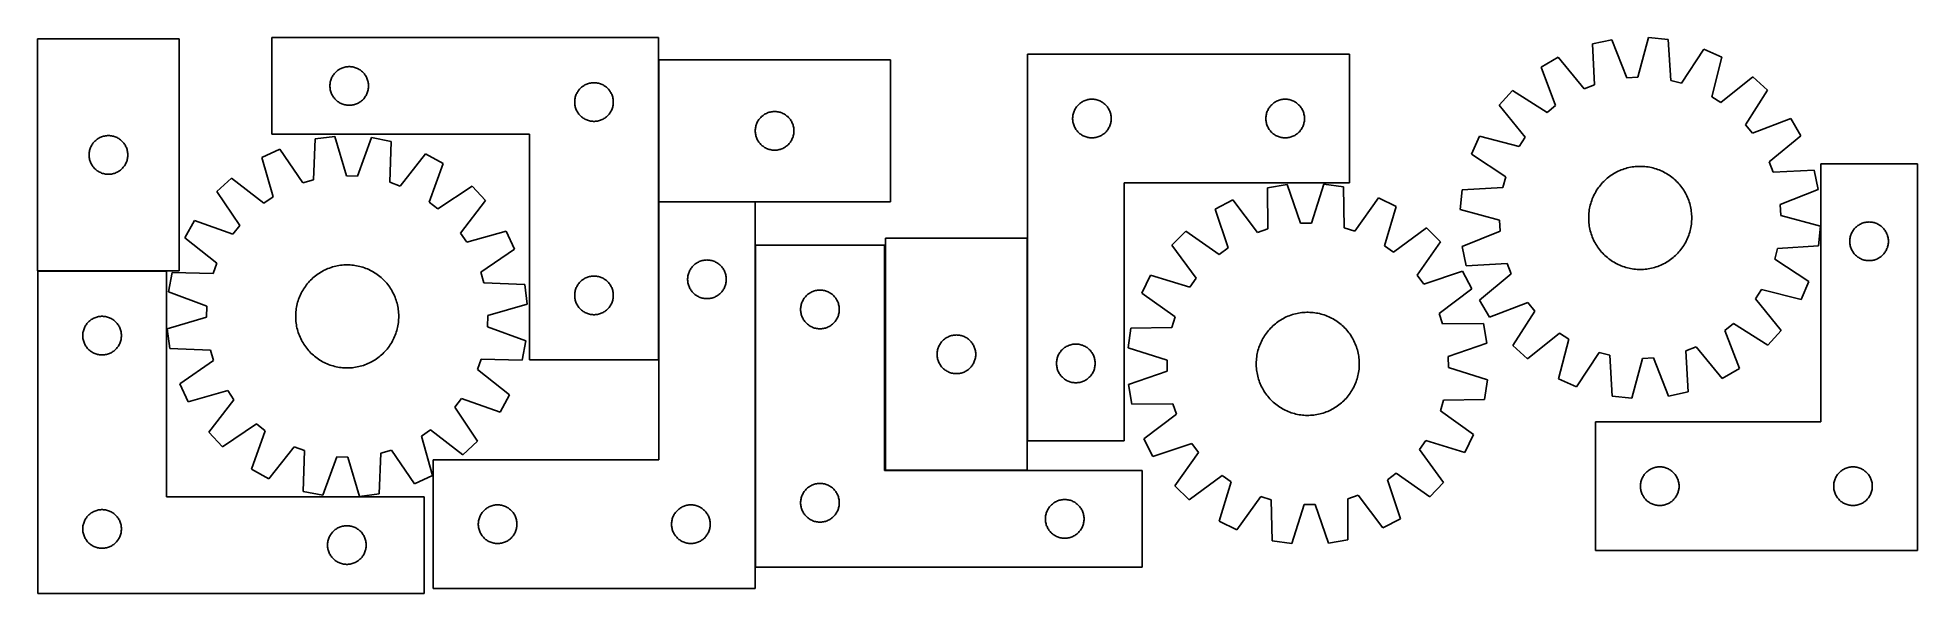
# Model space of a CAD drawing. Header units: millimetres. Extents: x 7 to 1466, y 7 to 438.
import ezdxf

# ---------------------------------------------------------------- set-up
doc = ezdxf.new("R2010")
doc.units = ezdxf.units.MM
doc.layers.add('COMMON', color=5, linetype='CONTINUOUS', true_color=0x0000ff)
doc.layers.add('CUT', color=7, linetype='CONTINUOUS', true_color=0x000000)

msp = doc.modelspace()

# ---------------------------------------------------------------- linework, layer by layer
at = {"layer": 'COMMON'}
for p, q in [((488.532077, 420.453431), (488.532077, 310.453431)), ((488.532077, 310.25343), (488.532077, 187.795234)), ((488.632078, 310.35343), (563.632078, 310.35343)), ((774.849442, 124.998102), (774.849442, 282.065541)), ((563.732079, 26.86554), (563.732079, 276.86554)), ((6.596007, 256.662073), (106.596007, 256.662073)), ((664.749441, 101.96554), (774.749441, 101.96554))]:
    msp.add_line(p, q, dxfattribs=at)
at = {"layer": 'CUT'}
for p, q in [((488.432077, 437.795234), (188.432077, 437.795234)), ((188.432077, 437.795234), (188.432077, 362.795234)), ((488.432077, 187.795234), (488.432077, 437.795234)), ((1256.967325, 437.760991), (1248.693976, 407.092987)), ((1272.275118, 436.211143), (1256.967325, 437.760991)), ((116.530577, 436.762074), (6.530577, 436.762074)), ((6.530577, 436.762074), (6.530577, 256.762074)), ((116.530577, 256.762074), (116.530577, 436.762074)), ((774.949442, 424.998102), (774.949442, 124.998102)), ((1024.949442, 424.998102), (774.949442, 424.998102)), ((1024.949442, 324.998102), (1024.949442, 424.998102)), ((1228.473499, 436.158584), (1213.435994, 432.902209)), ((1213.435994, 432.902209), (1215.044506, 401.178598)), ((1240.133159, 406.611552), (1228.473499, 436.158584)), ((1274.233578, 404.507213), (1272.275118, 436.211143)), ((1299.869527, 428.930046), (1282.524171, 402.319646)), ((1313.949174, 422.725685), (1299.869527, 428.930046)), ((235.775444, 408.345677), (236.206652, 408.98655)), ((236.206652, 408.98655), (236.67028, 409.604376)), ((236.67028, 409.604376), (237.165098, 410.197515)), ((237.165098, 410.197515), (237.689794, 410.764396)), ((237.689794, 410.764396), (238.242977, 411.303514)), ((238.242977, 411.303514), (238.823179, 411.81344)), ((238.823179, 411.81344), (239.428863, 412.292822)), ((239.428863, 412.292822), (240.058421, 412.740389)), ((240.058421, 412.740389), (240.710185, 413.154953)), ((240.710185, 413.154953), (241.382426, 413.535416)), ((241.382426, 413.535416), (242.073361, 413.880768)), ((242.073361, 413.880768), (242.781159, 414.190093)), ((242.781159, 414.190093), (243.503941, 414.462572)), ((243.503941, 414.462572), (244.239793, 414.697482)), ((244.239793, 414.697482), (244.986761, 414.894199)), ((244.986761, 414.894199), (245.742866, 415.052203)), ((245.742866, 415.052203), (246.506102, 415.171074)), ((246.506102, 415.171074), (247.274445, 415.250497)), ((247.274445, 415.250497), (248.045858, 415.290261)), ((248.045858, 415.290261), (248.818296, 415.290261)), ((248.818296, 415.290261), (249.589709, 415.250497)), ((249.589709, 415.250497), (250.358052, 415.171074)), ((250.358052, 415.171074), (251.121288, 415.052203)), ((251.121288, 415.052203), (251.877393, 414.894199)), ((251.877393, 414.894199), (252.624362, 414.697482)), ((252.624362, 414.697482), (253.360213, 414.462572)), ((253.360213, 414.462572), (254.082995, 414.190093)), ((254.082995, 414.190093), (254.790793, 413.880768)), ((254.790793, 413.880768), (255.481728, 413.535416)), ((255.481728, 413.535416), (256.153969, 413.154953)), ((256.153969, 413.154953), (256.805733, 412.740389)), ((256.805733, 412.740389), (257.435291, 412.292822)), ((257.435291, 412.292822), (258.040975, 411.81344)), ((258.040975, 411.81344), (258.621177, 411.303514)), ((258.621177, 411.303514), (259.17436, 410.764396)), ((259.17436, 410.764396), (259.699056, 410.197515)), ((259.699056, 410.197515), (260.193874, 409.604376)), ((260.193874, 409.604376), (260.657502, 408.98655)), ((260.657502, 408.98655), (261.08871, 408.345677)), ((668.632078, 420.453431), (488.632078, 420.453431)), ((488.632078, 420.453431), (488.632078, 310.453431)), ((668.632078, 310.453431), (668.632078, 420.453431)), ((1186.831926, 422.573153), (1173.536684, 414.829311)), ((1173.536684, 414.829311), (1184.869604, 385.155423)), ((1207.051456, 398.075289), (1186.831926, 422.573153)), ((1306.014728, 391.968258), (1313.949174, 422.725685)), ((233.432077, 400.295234), (233.451966, 401.067415)), ((233.451966, 399.523052), (233.432077, 400.295234)), ((233.451966, 401.067415), (233.511579, 401.837549)), ((233.511579, 398.752919), (233.451966, 399.523052)), ((233.511579, 401.837549), (233.610759, 402.603592)), ((233.610759, 397.986875), (233.511579, 398.752919)), ((233.610759, 402.603592), (233.749242, 403.363515)), ((233.749242, 397.226953), (233.610759, 397.986875)), ((233.749242, 403.363515), (233.926661, 404.1153)), ((233.926661, 396.475167), (233.749242, 397.226953)), ((233.926661, 404.1153), (234.142546, 404.856956)), ((234.142546, 395.733511), (233.926661, 396.475167)), ((234.142546, 404.856956), (234.396325, 405.586515)), ((234.396325, 395.003952), (234.142546, 395.733511)), ((234.396325, 405.586515), (234.687324, 406.302042)), ((234.687324, 394.288425), (234.396325, 395.003952)), ((234.687324, 406.302042), (235.014771, 407.001641)), ((235.014771, 393.588827), (234.687324, 394.288425)), ((235.014771, 407.001641), (235.377798, 407.683455)), ((235.377798, 407.683455), (235.775444, 408.345677)), ((261.08871, 408.345677), (261.486356, 407.683455)), ((261.486356, 407.683455), (261.849383, 407.001641)), ((261.849383, 407.001641), (262.176831, 406.302042)), ((262.176831, 394.288425), (261.849383, 393.588827)), ((262.176831, 406.302042), (262.467829, 405.586515)), ((262.467829, 395.003952), (262.176831, 394.288425)), ((262.467829, 405.586515), (262.721608, 404.856956)), ((262.721608, 395.733511), (262.467829, 395.003952)), ((262.721608, 404.856956), (262.937493, 404.1153)), ((262.937493, 396.475167), (262.721608, 395.733511)), ((262.937493, 404.1153), (263.114912, 403.363515)), ((263.114912, 397.226953), (262.937493, 396.475167)), ((263.114912, 403.363515), (263.253396, 402.603592)), ((263.253396, 397.986875), (263.114912, 397.226953)), ((263.253396, 402.603592), (263.352575, 401.837549)), ((263.352575, 398.752919), (263.253396, 397.986875)), ((263.352575, 401.837549), (263.412188, 401.067415)), ((263.412188, 399.523052), (263.352575, 398.752919)), ((263.412188, 401.067415), (263.432077, 400.295234)), ((263.432077, 400.295234), (263.412188, 399.523052)), ((424.687324, 393.802042), (425.014771, 394.501641)), ((425.014771, 394.501641), (425.377798, 395.183455)), ((425.377798, 395.183455), (425.775444, 395.845677)), ((425.775444, 395.845677), (426.206652, 396.48655)), ((426.206652, 396.48655), (426.67028, 397.104376)), ((426.67028, 397.104376), (427.165098, 397.697515)), ((427.165098, 397.697515), (427.689794, 398.264396)), ((427.689794, 398.264396), (428.242977, 398.803514)), ((428.242977, 398.803514), (428.823179, 399.31344)), ((428.823179, 399.31344), (429.428863, 399.792822)), ((429.428863, 399.792822), (430.058421, 400.240389)), ((430.058421, 400.240389), (430.710185, 400.654953)), ((430.710185, 400.654953), (431.382426, 401.035416)), ((431.382426, 401.035416), (432.073361, 401.380768)), ((432.073361, 401.380768), (432.781159, 401.690093)), ((432.781159, 401.690093), (433.503941, 401.962572)), ((433.503941, 401.962572), (434.239793, 402.197482)), ((434.239793, 402.197482), (434.986761, 402.394199)), ((434.986761, 402.394199), (435.742866, 402.552203)), ((435.742866, 402.552203), (436.506102, 402.671074)), ((436.506102, 402.671074), (437.274445, 402.750497)), ((437.274445, 402.750497), (438.045858, 402.790261)), ((438.045858, 402.790261), (438.818296, 402.790261)), ((438.818296, 402.790261), (439.589709, 402.750497)), ((439.589709, 402.750497), (440.358052, 402.671074)), ((440.358052, 402.671074), (441.121288, 402.552203)), ((441.121288, 402.552203), (441.877393, 402.394199)), ((441.877393, 402.394199), (442.624362, 402.197482)), ((442.624362, 402.197482), (443.360213, 401.962572)), ((443.360213, 401.962572), (444.082995, 401.690093)), ((444.082995, 401.690093), (444.790793, 401.380768)), ((444.790793, 401.380768), (445.481728, 401.035416)), ((445.481728, 401.035416), (446.153969, 400.654953)), ((446.153969, 400.654953), (446.805733, 400.240389)), ((446.805733, 400.240389), (447.435291, 399.792822)), ((447.435291, 399.792822), (448.040975, 399.31344)), ((448.040975, 399.31344), (448.621177, 398.803514)), ((448.621177, 398.803514), (449.17436, 398.264396)), ((449.17436, 398.264396), (449.699056, 397.697515)), ((449.699056, 397.697515), (450.193874, 397.104376)), ((450.193874, 397.104376), (450.657502, 396.48655)), ((450.657502, 396.48655), (451.08871, 395.845677)), ((451.08871, 395.845677), (451.486356, 395.183455)), ((451.486356, 395.183455), (451.849383, 394.501641)), ((451.849383, 394.501641), (452.176831, 393.802042)), ((1151.426565, 396.784686), (1141.175017, 385.311399)), ((1178.226738, 379.734012), (1151.426565, 396.784686)), ((1215.044506, 401.178598), (1207.051456, 398.075289)), ((1248.693976, 407.092987), (1240.133159, 406.611552)), ((1282.524171, 402.319646), (1274.233578, 404.507213)), ((1337.943035, 407.273809), (1313.223555, 387.325825)), ((1332.365647, 370.222088), (1349.416321, 397.022261)), ((1349.416321, 397.022261), (1337.943035, 407.273809)), ((235.377798, 392.907013), (235.014771, 393.588827)), ((235.775444, 392.244791), (235.377798, 392.907013)), ((236.206652, 391.603917), (235.775444, 392.244791)), ((236.67028, 390.986091), (236.206652, 391.603917)), ((237.165098, 390.392952), (236.67028, 390.986091)), ((237.689794, 389.826071), (237.165098, 390.392952)), ((238.242977, 389.286953), (237.689794, 389.826071)), ((238.823179, 388.777027), (238.242977, 389.286953)), ((239.428863, 388.297645), (238.823179, 388.777027)), ((240.058421, 387.850078), (239.428863, 388.297645)), ((240.710185, 387.435514), (240.058421, 387.850078)), ((241.382426, 387.055052), (240.710185, 387.435514)), ((242.073361, 386.7097), (241.382426, 387.055052)), ((242.781159, 386.400374), (242.073361, 386.7097)), ((243.503941, 386.127895), (242.781159, 386.400374)), ((244.239793, 385.892986), (243.503941, 386.127895)), ((244.986761, 385.696268), (244.239793, 385.892986)), ((245.742866, 385.538264), (244.986761, 385.696268)), ((246.506102, 385.419394), (245.742866, 385.538264)), ((247.274445, 385.339971), (246.506102, 385.419394)), ((248.045858, 385.300207), (247.274445, 385.339971)), ((248.818296, 385.300207), (248.045858, 385.300207)), ((249.589709, 385.339971), (248.818296, 385.300207)), ((250.358052, 385.419394), (249.589709, 385.339971)), ((251.121288, 385.538264), (250.358052, 385.419394)), ((251.877393, 385.696268), (251.121288, 385.538264)), ((252.624362, 385.892986), (251.877393, 385.696268)), ((253.360213, 386.127895), (252.624362, 385.892986)), ((254.082995, 386.400374), (253.360213, 386.127895)), ((254.790793, 386.7097), (254.082995, 386.400374)), ((255.481728, 387.055052), (254.790793, 386.7097)), ((256.153969, 387.435514), (255.481728, 387.055052)), ((256.805733, 387.850078), (256.153969, 387.435514)), ((257.435291, 388.297645), (256.805733, 387.850078)), ((258.040975, 388.777027), (257.435291, 388.297645)), ((258.621177, 389.286953), (258.040975, 388.777027)), ((259.17436, 389.826071), (258.621177, 389.286953)), ((259.699056, 390.392952), (259.17436, 389.826071)), ((260.193874, 390.986091), (259.699056, 390.392952)), ((260.657502, 391.603917), (260.193874, 390.986091)), ((261.08871, 392.244791), (260.657502, 391.603917)), ((261.486356, 392.907013), (261.08871, 392.244791)), ((261.849383, 393.588827), (261.486356, 392.907013)), ((423.432077, 387.795234), (423.451966, 388.567415)), ((423.451966, 387.023052), (423.432077, 387.795234)), ((423.451966, 388.567415), (423.511579, 389.337549)), ((423.511579, 386.252919), (423.451966, 387.023052)), ((423.511579, 389.337549), (423.610759, 390.103592)), ((423.610759, 385.486875), (423.511579, 386.252919)), ((423.610759, 390.103592), (423.749242, 390.863515)), ((423.749242, 384.726953), (423.610759, 385.486875)), ((423.749242, 390.863515), (423.926661, 391.6153)), ((423.926661, 383.975167), (423.749242, 384.726953)), ((423.926661, 391.6153), (424.142546, 392.356956)), ((424.142546, 383.233511), (423.926661, 383.975167)), ((424.142546, 392.356956), (424.396325, 393.086515)), ((424.396325, 382.503952), (424.142546, 383.233511)), ((424.396325, 393.086515), (424.687324, 393.802042)), ((424.687324, 381.788425), (424.396325, 382.503952)), ((425.014771, 381.088827), (424.687324, 381.788425)), ((425.377798, 380.407013), (425.014771, 381.088827)), ((425.775444, 379.744791), (425.377798, 380.407013)), ((426.206652, 379.103917), (425.775444, 379.744791)), ((451.08871, 379.744791), (450.657502, 379.103917)), ((451.486356, 380.407013), (451.08871, 379.744791)), ((451.849383, 381.088827), (451.486356, 380.407013)), ((452.176831, 381.788425), (451.849383, 381.088827)), ((452.176831, 393.802042), (452.467829, 393.086515)), ((452.467829, 382.503952), (452.176831, 381.788425)), ((452.467829, 393.086515), (452.721608, 392.356956)), ((452.721608, 383.233511), (452.467829, 382.503952)), ((452.721608, 392.356956), (452.937493, 391.6153)), ((452.937493, 383.975167), (452.721608, 383.233511)), ((452.937493, 391.6153), (453.114912, 390.863515)), ((453.114912, 384.726953), (452.937493, 383.975167)), ((453.114912, 390.863515), (453.253396, 390.103592)), ((453.253396, 385.486875), (453.114912, 384.726953)), ((453.253396, 390.103592), (453.352575, 389.337549)), ((453.352575, 386.252919), (453.253396, 385.486875)), ((453.352575, 389.337549), (453.412188, 388.567415)), ((453.412188, 387.023052), (453.352575, 386.252919)), ((453.412188, 388.567415), (453.432077, 387.795234)), ((453.432077, 387.795234), (453.412188, 387.023052)), ((572.98116, 379.348291), (573.703942, 379.62077)), ((573.703942, 379.62077), (574.439794, 379.855679)), ((574.439794, 379.855679), (575.186762, 380.052397)), ((575.186762, 380.052397), (575.942867, 380.2104)), ((575.942867, 380.2104), (576.706103, 380.329271)), ((576.706103, 380.329271), (577.474446, 380.408694)), ((577.474446, 380.408694), (578.245859, 380.448458)), ((578.245859, 380.448458), (579.018297, 380.448458)), ((579.018297, 380.448458), (579.78971, 380.408694)), ((579.78971, 380.408694), (580.558053, 380.329271)), ((580.558053, 380.329271), (581.321289, 380.2104)), ((581.321289, 380.2104), (582.077394, 380.052397)), ((582.077394, 380.052397), (582.824363, 379.855679)), ((582.824363, 379.855679), (583.560214, 379.62077)), ((583.560214, 379.62077), (584.282996, 379.348291)), ((810.547194, 379.190386), (810.782103, 379.926238)), ((810.782103, 379.926238), (811.054582, 380.64902)), ((811.054582, 380.64902), (811.363908, 381.356818)), ((811.363908, 381.356818), (811.70926, 382.047753)), ((811.70926, 382.047753), (812.089722, 382.719994)), ((812.089722, 382.719994), (812.504287, 383.371758)), ((812.504287, 383.371758), (812.951853, 384.001316)), ((812.951853, 384.001316), (813.431235, 384.607)), ((813.431235, 384.607), (813.941161, 385.187202)), ((813.941161, 385.187202), (814.48028, 385.740385)), ((814.48028, 385.740385), (815.04716, 386.265081)), ((815.04716, 386.265081), (815.6403, 386.759899)), ((815.6403, 386.759899), (816.258125, 387.223527)), ((816.258125, 387.223527), (816.898999, 387.654735)), ((816.898999, 387.654735), (817.561221, 388.05238)), ((817.561221, 388.05238), (818.243035, 388.415408)), ((818.243035, 388.415408), (818.942633, 388.742855)), ((818.942633, 388.742855), (819.658161, 389.033854)), ((819.658161, 389.033854), (820.387719, 389.287633)), ((820.387719, 389.287633), (821.129375, 389.503518)), ((821.129375, 389.503518), (821.881161, 389.680937)), ((821.881161, 389.680937), (822.641083, 389.81942)), ((822.641083, 389.81942), (823.407127, 389.9186)), ((823.407127, 389.9186), (824.177261, 389.978213)), ((824.177261, 389.978213), (824.949442, 389.998102)), ((824.949442, 389.998102), (825.721623, 389.978213)), ((825.721623, 389.978213), (826.491757, 389.9186)), ((826.491757, 389.9186), (827.2578, 389.81942)), ((827.2578, 389.81942), (828.017723, 389.680937)), ((828.017723, 389.680937), (828.769509, 389.503518)), ((828.769509, 389.503518), (829.511164, 389.287633)), ((829.511164, 389.287633), (830.240723, 389.033854)), ((830.240723, 389.033854), (830.95625, 388.742855)), ((830.95625, 388.742855), (831.655849, 388.415408)), ((831.655849, 388.415408), (832.337663, 388.05238)), ((832.337663, 388.05238), (832.999885, 387.654735)), ((832.999885, 387.654735), (833.640758, 387.223527)), ((833.640758, 387.223527), (834.258584, 386.759899)), ((834.258584, 386.759899), (834.851724, 386.265081)), ((834.851724, 386.265081), (835.418604, 385.740385)), ((835.418604, 385.740385), (835.957722, 385.187202)), ((835.957722, 385.187202), (836.467649, 384.607)), ((836.467649, 384.607), (836.94703, 384.001316)), ((836.94703, 384.001316), (837.394597, 383.371758)), ((837.394597, 383.371758), (837.809161, 382.719994)), ((837.809161, 382.719994), (838.189624, 382.047753)), ((838.189624, 382.047753), (838.534976, 381.356818)), ((838.534976, 381.356818), (838.844301, 380.64902)), ((838.844301, 380.64902), (839.11678, 379.926238)), ((839.11678, 379.926238), (839.35169, 379.190386)), ((960.547194, 379.190386), (960.782103, 379.926238)), ((960.782103, 379.926238), (961.054582, 380.64902)), ((961.054582, 380.64902), (961.363908, 381.356818)), ((961.363908, 381.356818), (961.70926, 382.047753)), ((961.70926, 382.047753), (962.089722, 382.719994)), ((962.089722, 382.719994), (962.504287, 383.371758)), ((962.504287, 383.371758), (962.951853, 384.001316)), ((962.951853, 384.001316), (963.431235, 384.607)), ((963.431235, 384.607), (963.941161, 385.187202)), ((963.941161, 385.187202), (964.48028, 385.740385)), ((964.48028, 385.740385), (965.04716, 386.265081)), ((965.04716, 386.265081), (965.6403, 386.759899)), ((965.6403, 386.759899), (966.258125, 387.223527)), ((966.258125, 387.223527), (966.898999, 387.654735)), ((966.898999, 387.654735), (967.561221, 388.05238)), ((967.561221, 388.05238), (968.243035, 388.415408)), ((968.243035, 388.415408), (968.942633, 388.742855)), ((968.942633, 388.742855), (969.658161, 389.033854)), ((969.658161, 389.033854), (970.387719, 389.287633)), ((970.387719, 389.287633), (971.129375, 389.503518)), ((971.129375, 389.503518), (971.881161, 389.680937)), ((971.881161, 389.680937), (972.641083, 389.81942)), ((972.641083, 389.81942), (973.407127, 389.9186)), ((973.407127, 389.9186), (974.177261, 389.978213)), ((974.177261, 389.978213), (974.949442, 389.998102)), ((974.949442, 389.998102), (975.721623, 389.978213)), ((975.721623, 389.978213), (976.491757, 389.9186)), ((976.491757, 389.9186), (977.2578, 389.81942)), ((977.2578, 389.81942), (978.017723, 389.680937)), ((978.017723, 389.680937), (978.769509, 389.503518)), ((978.769509, 389.503518), (979.511164, 389.287633)), ((979.511164, 389.287633), (980.240723, 389.033854)), ((980.240723, 389.033854), (980.95625, 388.742855)), ((980.95625, 388.742855), (981.655849, 388.415408)), ((981.655849, 388.415408), (982.337663, 388.05238)), ((982.337663, 388.05238), (982.999885, 387.654735)), ((982.999885, 387.654735), (983.640758, 387.223527)), ((983.640758, 387.223527), (984.258584, 386.759899)), ((984.258584, 386.759899), (984.851724, 386.265081)), ((984.851724, 386.265081), (985.418604, 385.740385)), ((985.418604, 385.740385), (985.957722, 385.187202)), ((985.957722, 385.187202), (986.467649, 384.607)), ((986.467649, 384.607), (986.94703, 384.001316)), ((986.94703, 384.001316), (987.394597, 383.371758)), ((987.394597, 383.371758), (987.809161, 382.719994)), ((987.809161, 382.719994), (988.189624, 382.047753)), ((988.189624, 382.047753), (988.534976, 381.356818)), ((988.534976, 381.356818), (988.844301, 380.64902)), ((988.844301, 380.64902), (989.11678, 379.926238)), ((989.11678, 379.926238), (989.35169, 379.190386)), ((1141.175017, 385.311399), (1161.123001, 360.591919)), ((1184.869604, 385.155423), (1178.226738, 379.734012)), ((1313.223555, 387.325825), (1306.014728, 391.968258)), ((426.67028, 378.486091), (426.206652, 379.103917)), ((427.165098, 377.892952), (426.67028, 378.486091)), ((427.689794, 377.326071), (427.165098, 377.892952)), ((428.242977, 376.786953), (427.689794, 377.326071)), ((428.823179, 376.277027), (428.242977, 376.786953)), ((429.428863, 375.797645), (428.823179, 376.277027)), ((430.058421, 375.350078), (429.428863, 375.797645)), ((430.710185, 374.935514), (430.058421, 375.350078)), ((431.382426, 374.555052), (430.710185, 374.935514)), ((432.073361, 374.2097), (431.382426, 374.555052)), ((432.781159, 373.900374), (432.073361, 374.2097)), ((433.503941, 373.627895), (432.781159, 373.900374)), ((434.239793, 373.392986), (433.503941, 373.627895)), ((434.986761, 373.196268), (434.239793, 373.392986)), ((435.742866, 373.038264), (434.986761, 373.196268)), ((436.506102, 372.919394), (435.742866, 373.038264)), ((437.274445, 372.839971), (436.506102, 372.919394)), ((438.045858, 372.800207), (437.274445, 372.839971)), ((438.818296, 372.800207), (438.045858, 372.800207)), ((439.589709, 372.839971), (438.818296, 372.800207)), ((440.358052, 372.919394), (439.589709, 372.839971)), ((441.121288, 373.038264), (440.358052, 372.919394)), ((441.877393, 373.196268), (441.121288, 373.038264)), ((442.624362, 373.392986), (441.877393, 373.196268)), ((443.360213, 373.627895), (442.624362, 373.392986)), ((444.082995, 373.900374), (443.360213, 373.627895)), ((444.790793, 374.2097), (444.082995, 373.900374)), ((445.481728, 374.555052), (444.790793, 374.2097)), ((446.153969, 374.935514), (445.481728, 374.555052)), ((446.805733, 375.350078), (446.153969, 374.935514)), ((447.435291, 375.797645), (446.805733, 375.350078)), ((448.040975, 376.277027), (447.435291, 375.797645)), ((448.621177, 376.786953), (448.040975, 376.277027)), ((449.17436, 377.326071), (448.621177, 376.786953)), ((449.699056, 377.892952), (449.17436, 377.326071)), ((450.193874, 378.486091), (449.699056, 377.892952)), ((450.657502, 379.103917), (450.193874, 378.486091)), ((563.632078, 365.453431), (563.651967, 366.225612)), ((563.651967, 364.68125), (563.632078, 365.453431)), ((563.651967, 366.225612), (563.71158, 366.995746)), ((563.71158, 366.995746), (563.81076, 367.76179)), ((563.81076, 367.76179), (563.949243, 368.521712)), ((563.949243, 368.521712), (564.126662, 369.273498)), ((564.126662, 369.273498), (564.342547, 370.015154)), ((564.342547, 370.015154), (564.596326, 370.744712)), ((564.596326, 370.744712), (564.887325, 371.46024)), ((564.887325, 371.46024), (565.214772, 372.159838)), ((565.214772, 372.159838), (565.577799, 372.841652)), ((565.577799, 372.841652), (565.975445, 373.503874)), ((565.975445, 373.503874), (566.406653, 374.144748)), ((566.406653, 374.144748), (566.870281, 374.762573)), ((566.870281, 374.762573), (567.365099, 375.355713)), ((567.365099, 375.355713), (567.889795, 375.922593)), ((567.889795, 375.922593), (568.442978, 376.461712)), ((568.442978, 376.461712), (569.02318, 376.971638)), ((569.02318, 376.971638), (569.628864, 377.45102)), ((569.628864, 377.45102), (570.258422, 377.898586)), ((570.258422, 377.898586), (570.910186, 378.313151)), ((570.910186, 378.313151), (571.582427, 378.693613)), ((571.582427, 378.693613), (572.273362, 379.038965)), ((572.273362, 379.038965), (572.98116, 379.348291)), ((584.282996, 379.348291), (584.990794, 379.038965)), ((584.990794, 379.038965), (585.681729, 378.693613)), ((585.681729, 378.693613), (586.35397, 378.313151)), ((586.35397, 378.313151), (587.005734, 377.898586)), ((587.005734, 377.898586), (587.635292, 377.45102)), ((587.635292, 377.45102), (588.240976, 376.971638)), ((588.240976, 376.971638), (588.821178, 376.461712)), ((588.821178, 376.461712), (589.374361, 375.922593)), ((589.374361, 375.922593), (589.899057, 375.355713)), ((589.899057, 375.355713), (590.393875, 374.762573)), ((590.393875, 374.762573), (590.857503, 374.144748)), ((590.857503, 374.144748), (591.288711, 373.503874)), ((591.288711, 373.503874), (591.686357, 372.841652)), ((591.686357, 372.841652), (592.049384, 372.159838)), ((592.049384, 372.159838), (592.376832, 371.46024)), ((592.376832, 371.46024), (592.66783, 370.744712)), ((592.66783, 370.744712), (592.921609, 370.015154)), ((592.921609, 370.015154), (593.137494, 369.273498)), ((593.137494, 369.273498), (593.314913, 368.521712)), ((593.314913, 368.521712), (593.453397, 367.76179)), ((593.453397, 367.76179), (593.552576, 366.995746)), ((593.552576, 366.995746), (593.612189, 366.225612)), ((593.612189, 366.225612), (593.632078, 365.453431)), ((593.632078, 365.453431), (593.612189, 364.68125)), ((809.954415, 375.384321), (809.994179, 376.155734)), ((809.954415, 374.611883), (809.954415, 375.384321)), ((809.994179, 373.84047), (809.954415, 374.611883)), ((809.994179, 376.155734), (810.073602, 376.924077)), ((810.073602, 373.072127), (809.994179, 373.84047)), ((810.073602, 376.924077), (810.192473, 377.687313)), ((810.192473, 372.30889), (810.073602, 373.072127)), ((810.192473, 377.687313), (810.350476, 378.443418)), ((810.350476, 371.552786), (810.192473, 372.30889)), ((810.350476, 378.443418), (810.547194, 379.190386)), ((810.547194, 370.805817), (810.350476, 371.552786)), ((810.782103, 370.069966), (810.547194, 370.805817)), ((811.054582, 369.347183), (810.782103, 370.069966)), ((811.363908, 368.639386), (811.054582, 369.347183)), ((811.70926, 367.948451), (811.363908, 368.639386)), ((812.089722, 367.27621), (811.70926, 367.948451)), ((812.504287, 366.624446), (812.089722, 367.27621)), ((812.951853, 365.994888), (812.504287, 366.624446)), ((813.431235, 365.389204), (812.951853, 365.994888)), ((813.941161, 364.809002), (813.431235, 365.389204)), ((814.48028, 364.255819), (813.941161, 364.809002)), ((835.957722, 364.809002), (835.418604, 364.255819)), ((836.467649, 365.389204), (835.957722, 364.809002)), ((836.94703, 365.994888), (836.467649, 365.389204)), ((837.394597, 366.624446), (836.94703, 365.994888)), ((837.809161, 367.27621), (837.394597, 366.624446)), ((838.189624, 367.948451), (837.809161, 367.27621)), ((838.534976, 368.639386), (838.189624, 367.948451)), ((838.844301, 369.347183), (838.534976, 368.639386)), ((839.11678, 370.069966), (838.844301, 369.347183)), ((839.35169, 370.805817), (839.11678, 370.069966)), ((839.35169, 379.190386), (839.548407, 378.443418)), ((839.548407, 371.552786), (839.35169, 370.805817)), ((839.548407, 378.443418), (839.706411, 377.687313)), ((839.706411, 372.30889), (839.548407, 371.552786)), ((839.706411, 377.687313), (839.825282, 376.924077)), ((839.825282, 373.072127), (839.706411, 372.30889)), ((839.825282, 376.924077), (839.904705, 376.155734)), ((839.904705, 373.84047), (839.825282, 373.072127)), ((839.904705, 376.155734), (839.944469, 375.384321)), ((839.944469, 374.611883), (839.904705, 373.84047)), ((839.944469, 375.384321), (839.944469, 374.611883)), ((959.954415, 375.384321), (959.994179, 376.155734)), ((959.954415, 374.611883), (959.954415, 375.384321)), ((959.994179, 373.84047), (959.954415, 374.611883)), ((959.994179, 376.155734), (960.073602, 376.924077)), ((960.073602, 373.072127), (959.994179, 373.84047)), ((960.073602, 376.924077), (960.192473, 377.687313)), ((960.192473, 372.30889), (960.073602, 373.072127)), ((960.192473, 377.687313), (960.350476, 378.443418)), ((960.350476, 371.552786), (960.192473, 372.30889)), ((960.350476, 378.443418), (960.547194, 379.190386)), ((960.547194, 370.805817), (960.350476, 371.552786)), ((960.782103, 370.069966), (960.547194, 370.805817)), ((961.054582, 369.347183), (960.782103, 370.069966)), ((961.363908, 368.639386), (961.054582, 369.347183)), ((961.70926, 367.948451), (961.363908, 368.639386)), ((962.089722, 367.27621), (961.70926, 367.948451)), ((962.504287, 366.624446), (962.089722, 367.27621)), ((962.951853, 365.994888), (962.504287, 366.624446)), ((963.431235, 365.389204), (962.951853, 365.994888)), ((963.941161, 364.809002), (963.431235, 365.389204)), ((964.48028, 364.255819), (963.941161, 364.809002)), ((985.957722, 364.809002), (985.418604, 364.255819)), ((986.467649, 365.389204), (985.957722, 364.809002)), ((986.94703, 365.994888), (986.467649, 365.389204)), ((987.394597, 366.624446), (986.94703, 365.994888)), ((987.809161, 367.27621), (987.394597, 366.624446)), ((988.189624, 367.948451), (987.809161, 367.27621)), ((988.534976, 368.639386), (988.189624, 367.948451)), ((988.844301, 369.347183), (988.534976, 368.639386)), ((989.11678, 370.069966), (988.844301, 369.347183)), ((989.35169, 370.805817), (989.11678, 370.069966)), ((989.35169, 379.190386), (989.548407, 378.443418)), ((989.548407, 371.552786), (989.35169, 370.805817)), ((989.548407, 378.443418), (989.706411, 377.687313)), ((989.706411, 372.30889), (989.548407, 371.552786)), ((989.706411, 377.687313), (989.825282, 376.924077)), ((989.825282, 373.072127), (989.706411, 372.30889)), ((989.825282, 376.924077), (989.904705, 376.155734)), ((989.904705, 373.84047), (989.825282, 373.072127)), ((989.904705, 376.155734), (989.944469, 375.384321)), ((989.944469, 374.611883), (989.904705, 373.84047)), ((989.944469, 375.384321), (989.944469, 374.611883)), ((1337.787058, 363.579222), (1332.365647, 370.222088)), ((1367.460946, 374.912142), (1337.787058, 363.579222)), ((1375.204788, 361.6169), (1367.460946, 374.912142)), ((46.773607, 349.451286), (46.931611, 350.207391)), ((46.931611, 350.207391), (47.128329, 350.954359)), ((47.128329, 350.954359), (47.363238, 351.69021)), ((47.363238, 351.69021), (47.635717, 352.412993)), ((47.635717, 352.412993), (47.945043, 353.12079)), ((47.945043, 353.12079), (48.290395, 353.811726)), ((48.290395, 353.811726), (48.670857, 354.483966)), ((48.670857, 354.483966), (49.085421, 355.13573)), ((49.085421, 355.13573), (49.532988, 355.765289)), ((49.532988, 355.765289), (50.01237, 356.370972)), ((50.01237, 356.370972), (50.522296, 356.951175)), ((50.522296, 356.951175), (51.061414, 357.504357)), ((51.061414, 357.504357), (51.628295, 358.029053)), ((51.628295, 358.029053), (52.221434, 358.523872)), ((52.221434, 358.523872), (52.83926, 358.9875)), ((52.83926, 358.9875), (53.480134, 359.418708)), ((53.480134, 359.418708), (54.142356, 359.816353)), ((54.142356, 359.816353), (54.82417, 360.179381)), ((54.82417, 360.179381), (55.523768, 360.506828)), ((55.523768, 360.506828), (56.239295, 360.797827)), ((56.239295, 360.797827), (56.968854, 361.051605)), ((56.968854, 361.051605), (57.71051, 361.26749)), ((57.71051, 361.26749), (58.462296, 361.44491)), ((58.462296, 361.44491), (59.222218, 361.583393)), ((59.222218, 361.583393), (59.988262, 361.682573)), ((59.988262, 361.682573), (60.758395, 361.742186)), ((60.758395, 361.742186), (61.530577, 361.762074)), ((61.530577, 361.762074), (62.302758, 361.742186)), ((62.302758, 361.742186), (63.072892, 361.682573)), ((63.072892, 361.682573), (63.838935, 361.583393)), ((63.838935, 361.583393), (64.598858, 361.44491)), ((64.598858, 361.44491), (65.350643, 361.26749)), ((65.350643, 361.26749), (66.092299, 361.051605)), ((66.092299, 361.051605), (66.821858, 360.797827)), ((66.821858, 360.797827), (67.537385, 360.506828)), ((67.537385, 360.506828), (68.236984, 360.179381)), ((68.236984, 360.179381), (68.918798, 359.816353)), ((68.918798, 359.816353), (69.58102, 359.418708)), ((69.58102, 359.418708), (70.221893, 358.9875)), ((70.221893, 358.9875), (70.839719, 358.523872)), ((70.839719, 358.523872), (71.432858, 358.029053)), ((71.432858, 358.029053), (71.999739, 357.504357)), ((71.999739, 357.504357), (72.538857, 356.951175)), ((72.538857, 356.951175), (73.048783, 356.370972)), ((73.048783, 356.370972), (73.528165, 355.765289)), ((73.528165, 355.765289), (73.975732, 355.13573)), ((73.975732, 355.13573), (74.390296, 354.483966)), ((74.390296, 354.483966), (74.770759, 353.811726)), ((74.770759, 353.811726), (75.116111, 353.12079)), ((75.116111, 353.12079), (75.425436, 352.412993)), ((75.425436, 352.412993), (75.697915, 351.69021)), ((75.697915, 351.69021), (75.932825, 350.954359)), ((75.932825, 350.954359), (76.129542, 350.207391)), ((76.129542, 350.207391), (76.287546, 349.451286)), ((194.608954, 351.353805), (180.672068, 344.835082)), ((188.432077, 362.795234), (388.432077, 362.795234)), ((212.547038, 325.139307), (194.608954, 351.353805)), ((222.03304, 359.252244), (220.786458, 327.512351)), ((237.302203, 361.145183), (222.03304, 359.252244)), ((246.261609, 330.670542), (237.302203, 361.145183)), ((265.82481, 360.182536), (254.831074, 330.38132)), ((280.931597, 357.264398), (265.82481, 360.182536)), ((280.035317, 325.512683), (280.931597, 357.264398)), ((388.432077, 362.795234), (388.432077, 187.795234)), ((563.71158, 363.911116), (563.651967, 364.68125)), ((563.81076, 363.145072), (563.71158, 363.911116)), ((563.949243, 362.38515), (563.81076, 363.145072)), ((564.126662, 361.633364), (563.949243, 362.38515)), ((564.342547, 360.891709), (564.126662, 361.633364)), ((564.596326, 360.16215), (564.342547, 360.891709)), ((564.887325, 359.446623), (564.596326, 360.16215)), ((565.214772, 358.747024), (564.887325, 359.446623)), ((565.577799, 358.06521), (565.214772, 358.747024)), ((565.975445, 357.402988), (565.577799, 358.06521)), ((566.406653, 356.762115), (565.975445, 357.402988)), ((566.870281, 356.144289), (566.406653, 356.762115)), ((567.365099, 355.551149), (566.870281, 356.144289)), ((567.889795, 354.984269), (567.365099, 355.551149)), ((568.442978, 354.445151), (567.889795, 354.984269)), ((569.02318, 353.935224), (568.442978, 354.445151)), ((569.628864, 353.455842), (569.02318, 353.935224)), ((570.258422, 353.008276), (569.628864, 353.455842)), ((570.910186, 352.593712), (570.258422, 353.008276)), ((571.582427, 352.213249), (570.910186, 352.593712)), ((572.273362, 351.867897), (571.582427, 352.213249)), ((572.98116, 351.558572), (572.273362, 351.867897)), ((573.703942, 351.286093), (572.98116, 351.558572)), ((574.439794, 351.051183), (573.703942, 351.286093)), ((575.186762, 350.854465), (574.439794, 351.051183)), ((575.942867, 350.696462), (575.186762, 350.854465)), ((576.706103, 350.577591), (575.942867, 350.696462)), ((577.474446, 350.498168), (576.706103, 350.577591)), ((578.245859, 350.458404), (577.474446, 350.498168)), ((579.018297, 350.458404), (578.245859, 350.458404)), ((579.78971, 350.498168), (579.018297, 350.458404)), ((580.558053, 350.577591), (579.78971, 350.498168)), ((581.321289, 350.696462), (580.558053, 350.577591)), ((582.077394, 350.854465), (581.321289, 350.696462)), ((582.824363, 351.051183), (582.077394, 350.854465)), ((583.560214, 351.286093), (582.824363, 351.051183)), ((584.282996, 351.558572), (583.560214, 351.286093)), ((584.990794, 351.867897), (584.282996, 351.558572)), ((585.681729, 352.213249), (584.990794, 351.867897)), ((586.35397, 352.593712), (585.681729, 352.213249)), ((587.005734, 353.008276), (586.35397, 352.593712)), ((587.635292, 353.455842), (587.005734, 353.008276)), ((588.240976, 353.935224), (587.635292, 353.455842)), ((588.821178, 354.445151), (588.240976, 353.935224)), ((589.374361, 354.984269), (588.821178, 354.445151)), ((589.899057, 355.551149), (589.374361, 354.984269)), ((590.393875, 356.144289), (589.899057, 355.551149)), ((590.857503, 356.762115), (590.393875, 356.144289)), ((591.288711, 357.402988), (590.857503, 356.762115)), ((591.686357, 358.06521), (591.288711, 357.402988)), ((592.049384, 358.747024), (591.686357, 358.06521)), ((592.376832, 359.446623), (592.049384, 358.747024)), ((592.66783, 360.16215), (592.376832, 359.446623)), ((592.921609, 360.891709), (592.66783, 360.16215)), ((593.137494, 361.633364), (592.921609, 360.891709)), ((593.314913, 362.38515), (593.137494, 361.633364)), ((593.453397, 363.145072), (593.314913, 362.38515)), ((593.552576, 363.911116), (593.453397, 363.145072)), ((593.612189, 364.68125), (593.552576, 363.911116)), ((815.04716, 363.731123), (814.48028, 364.255819)), ((815.6403, 363.236305), (815.04716, 363.731123)), ((816.258125, 362.772677), (815.6403, 363.236305)), ((816.898999, 362.341468), (816.258125, 362.772677)), ((817.561221, 361.943823), (816.898999, 362.341468)), ((818.243035, 361.580796), (817.561221, 361.943823)), ((818.942633, 361.253348), (818.243035, 361.580796)), ((819.658161, 360.96235), (818.942633, 361.253348)), ((820.387719, 360.708571), (819.658161, 360.96235)), ((821.129375, 360.492686), (820.387719, 360.708571)), ((821.881161, 360.315267), (821.129375, 360.492686)), ((822.641083, 360.176783), (821.881161, 360.315267)), ((823.407127, 360.077604), (822.641083, 360.176783)), ((824.177261, 360.01799), (823.407127, 360.077604)), ((824.949442, 359.998102), (824.177261, 360.01799)), ((825.721623, 360.01799), (824.949442, 359.998102)), ((826.491757, 360.077604), (825.721623, 360.01799)), ((827.2578, 360.176783), (826.491757, 360.077604)), ((828.017723, 360.315267), (827.2578, 360.176783)), ((828.769509, 360.492686), (828.017723, 360.315267)), ((829.511164, 360.708571), (828.769509, 360.492686)), ((830.240723, 360.96235), (829.511164, 360.708571)), ((830.95625, 361.253348), (830.240723, 360.96235)), ((831.655849, 361.580796), (830.95625, 361.253348)), ((832.337663, 361.943823), (831.655849, 361.580796)), ((832.999885, 362.341468), (832.337663, 361.943823)), ((833.640758, 362.772677), (832.999885, 362.341468)), ((834.258584, 363.236305), (833.640758, 362.772677)), ((834.851724, 363.731123), (834.258584, 363.236305)), ((835.418604, 364.255819), (834.851724, 363.731123)), ((965.04716, 363.731123), (964.48028, 364.255819)), ((965.6403, 363.236305), (965.04716, 363.731123)), ((966.258125, 362.772677), (965.6403, 363.236305)), ((966.898999, 362.341468), (966.258125, 362.772677)), ((967.561221, 361.943823), (966.898999, 362.341468)), ((968.243035, 361.580796), (967.561221, 361.943823)), ((968.942633, 361.253348), (968.243035, 361.580796)), ((969.658161, 360.96235), (968.942633, 361.253348)), ((970.387719, 360.708571), (969.658161, 360.96235)), ((971.129375, 360.492686), (970.387719, 360.708571)), ((971.881161, 360.315267), (971.129375, 360.492686)), ((972.641083, 360.176783), (971.881161, 360.315267)), ((973.407127, 360.077604), (972.641083, 360.176783)), ((974.177261, 360.01799), (973.407127, 360.077604)), ((974.949442, 359.998102), (974.177261, 360.01799)), ((975.721623, 360.01799), (974.949442, 359.998102)), ((976.491757, 360.077604), (975.721623, 360.01799)), ((977.2578, 360.176783), (976.491757, 360.077604)), ((978.017723, 360.315267), (977.2578, 360.176783)), ((978.769509, 360.492686), (978.017723, 360.315267)), ((979.511164, 360.708571), (978.769509, 360.492686)), ((980.240723, 360.96235), (979.511164, 360.708571)), ((980.95625, 361.253348), (980.240723, 360.96235)), ((981.655849, 361.580796), (980.95625, 361.253348)), ((982.337663, 361.943823), (981.655849, 361.580796)), ((982.999885, 362.341468), (982.337663, 361.943823)), ((983.640758, 362.772677), (982.999885, 362.341468)), ((984.258584, 363.236305), (983.640758, 362.772677)), ((984.851724, 363.731123), (984.258584, 363.236305)), ((985.418604, 364.255819), (984.851724, 363.731123)), ((1125.723141, 361.317539), (1119.51878, 347.237892)), ((1156.480568, 353.383093), (1125.723141, 361.317539)), ((1161.123001, 360.591919), (1156.480568, 353.383093)), ((1350.706924, 341.39737), (1375.204788, 361.6169)), ((46.53555, 347.148293), (46.575314, 347.919706)), ((46.53555, 346.375856), (46.53555, 347.148293)), ((46.575314, 345.604443), (46.53555, 346.375856)), ((46.575314, 347.919706), (46.654737, 348.68805)), ((46.654737, 344.836099), (46.575314, 345.604443)), ((46.654737, 348.68805), (46.773607, 349.451286)), ((46.773607, 344.072863), (46.654737, 344.836099)), ((46.931611, 343.316758), (46.773607, 344.072863)), ((47.128329, 342.56979), (46.931611, 343.316758)), ((47.363238, 341.833939), (47.128329, 342.56979)), ((47.635717, 341.111156), (47.363238, 341.833939)), ((47.945043, 340.403359), (47.635717, 341.111156)), ((48.290395, 339.712423), (47.945043, 340.403359)), ((48.670857, 339.040182), (48.290395, 339.712423)), ((49.085421, 338.388419), (48.670857, 339.040182)), ((49.532988, 337.75886), (49.085421, 338.388419)), ((50.01237, 337.153177), (49.532988, 337.75886)), ((50.522296, 336.572974), (50.01237, 337.153177)), ((51.061414, 336.019792), (50.522296, 336.572974)), ((51.628295, 335.495096), (51.061414, 336.019792)), ((71.999739, 336.019792), (71.432858, 335.495096)), ((72.538857, 336.572974), (71.999739, 336.019792)), ((73.048783, 337.153177), (72.538857, 336.572974)), ((73.528165, 337.75886), (73.048783, 337.153177)), ((73.975732, 338.388419), (73.528165, 337.75886)), ((74.390296, 339.040182), (73.975732, 338.388419)), ((74.770759, 339.712423), (74.390296, 339.040182)), ((75.116111, 340.403359), (74.770759, 339.712423)), ((75.425436, 341.111156), (75.116111, 340.403359)), ((75.697915, 341.833939), (75.425436, 341.111156)), ((75.932825, 342.56979), (75.697915, 341.833939)), ((76.129542, 343.316758), (75.932825, 342.56979)), ((76.287546, 344.072863), (76.129542, 343.316758)), ((76.287546, 349.451286), (76.406417, 348.68805)), ((76.406417, 344.836099), (76.287546, 344.072863)), ((76.406417, 348.68805), (76.48584, 347.919706)), ((76.48584, 345.604443), (76.406417, 344.836099)), ((76.48584, 347.919706), (76.525604, 347.148293)), ((76.525604, 346.375856), (76.48584, 345.604443)), ((76.525604, 347.148293), (76.525604, 346.375856)), ((180.672068, 344.835082), (189.294664, 314.263435)), ((307.760734, 347.534896), (288.095988, 322.589506)), ((321.226389, 340.091328), (307.760734, 347.534896)), ((310.562156, 310.170618), (321.226389, 340.091328)), ((1119.51878, 347.237892), (1146.12918, 329.892536)), ((1236.945564, 335.527541), (1238.133912, 335.935997)), ((1238.133912, 335.935997), (1239.334503, 336.306924)), ((1239.334503, 336.306924), (1240.546153, 336.639958)), ((1240.546153, 336.639958), (1241.767666, 336.934767)), ((1241.767666, 336.934767), (1242.997836, 337.191063)), ((1242.997836, 337.191063), (1244.23545, 337.408592)), ((1244.23545, 337.408592), (1245.479286, 337.587139)), ((1245.479286, 337.587139), (1246.728116, 337.726528)), ((1246.728116, 337.726528), (1247.980709, 337.826622)), ((1247.980709, 337.826622), (1249.235828, 337.887321)), ((1249.235828, 337.887321), (1250.492233, 337.908567)), ((1250.492233, 337.908567), (1251.748686, 337.890337)), ((1251.748686, 337.890337), (1253.003947, 337.83265)), ((1253.003947, 337.83265), (1254.256776, 337.735562)), ((1254.256776, 337.735562), (1255.505937, 337.599171)), ((1255.505937, 337.599171), (1256.750198, 337.423609)), ((1256.750198, 337.423609), (1257.988331, 337.209051)), ((1257.988331, 337.209051), (1259.219113, 336.955708)), ((1259.219113, 336.955708), (1260.44133, 336.66383)), ((1260.44133, 336.66383), (1261.653775, 336.333706)), ((1261.653775, 336.333706), (1262.855253, 335.965661)), ((1262.855253, 335.965661), (1264.044578, 335.560058)), ((1353.810234, 333.40432), (1350.706924, 341.39737)), ((1465.71034, 339.730043), (1390.71034, 339.730043)), ((1390.71034, 339.730043), (1390.71034, 139.730043)), ((1465.71034, 39.730043), (1465.71034, 339.730043)), ((52.221434, 335.000277), (51.628295, 335.495096)), ((52.83926, 334.536649), (52.221434, 335.000277)), ((53.480134, 334.105441), (52.83926, 334.536649)), ((54.142356, 333.707796), (53.480134, 334.105441)), ((54.82417, 333.344768), (54.142356, 333.707796)), ((55.523768, 333.017321), (54.82417, 333.344768)), ((56.239295, 332.726322), (55.523768, 333.017321)), ((56.968854, 332.472544), (56.239295, 332.726322)), ((57.71051, 332.256659), (56.968854, 332.472544)), ((58.462296, 332.079239), (57.71051, 332.256659)), ((59.222218, 331.940756), (58.462296, 332.079239)), ((59.988262, 331.841576), (59.222218, 331.940756)), ((60.758395, 331.781963), (59.988262, 331.841576)), ((61.530577, 331.762074), (60.758395, 331.781963)), ((62.302758, 331.781963), (61.530577, 331.762074)), ((63.072892, 331.841576), (62.302758, 331.781963)), ((63.838935, 331.940756), (63.072892, 331.841576)), ((64.598858, 332.079239), (63.838935, 331.940756)), ((65.350643, 332.256659), (64.598858, 332.079239)), ((66.092299, 332.472544), (65.350643, 332.256659)), ((66.821858, 332.726322), (66.092299, 332.472544)), ((67.537385, 333.017321), (66.821858, 332.726322)), ((68.236984, 333.344768), (67.537385, 333.017321)), ((68.918798, 333.707796), (68.236984, 333.344768)), ((69.58102, 334.105441), (68.918798, 333.707796)), ((70.221893, 334.536649), (69.58102, 334.105441)), ((70.839719, 335.000277), (70.221893, 334.536649)), ((71.432858, 335.495096), (70.839719, 335.000277)), ((157.030964, 328.848712), (145.790594, 318.342302)), ((182.191821, 309.460416), (157.030964, 328.848712)), ((220.786458, 327.512351), (212.547038, 325.139307)), ((254.831074, 330.38132), (246.261609, 330.670542)), ((288.095988, 322.589506), (280.035317, 325.512683)), ((343.735833, 322.547362), (317.324998, 304.899627)), ((354.242242, 311.306992), (343.735833, 322.547362)), ((849.949442, 124.998102), (849.949442, 324.998102)), ((849.949442, 324.998102), (1024.949442, 324.998102)), ((976.412332, 323.744803), (961.248064, 321.141822)), ((961.248064, 321.141822), (961.483076, 289.378328)), ((986.783222, 293.721156), (976.412332, 323.744803)), ((1004.948799, 324.113399), (995.35685, 293.831898)), ((1020.175241, 321.902964), (1004.948799, 324.113399)), ((1020.760726, 290.143997), (1020.175241, 321.902964)), ((1143.941613, 321.601943), (1112.237683, 319.643482)), ((1146.12918, 329.892536), (1143.941613, 321.601943)), ((1217.430053, 320.352217), (1218.151362, 321.381158)), ((1218.151362, 321.381158), (1218.904635, 322.386935)), ((1218.904635, 322.386935), (1219.689128, 323.368554)), ((1219.689128, 323.368554), (1220.504068, 324.325048)), ((1220.504068, 324.325048), (1221.34865, 325.255471)), ((1221.34865, 325.255471), (1222.22204, 326.158907)), ((1222.22204, 326.158907), (1223.123378, 327.034463)), ((1223.123378, 327.034463), (1224.051772, 327.881275)), ((1224.051772, 327.881275), (1225.006307, 328.698508)), ((1225.006307, 328.698508), (1225.986041, 329.485355)), ((1225.986041, 329.485355), (1226.990007, 330.24104)), ((1226.990007, 330.24104), (1228.017214, 330.964816)), ((1228.017214, 330.964816), (1229.066649, 331.65597)), ((1229.066649, 331.65597), (1230.137275, 332.313819)), ((1230.137275, 332.313819), (1231.228037, 332.937715)), ((1231.228037, 332.937715), (1232.337858, 333.52704)), ((1232.337858, 333.52704), (1233.465642, 334.081215)), ((1233.465642, 334.081215), (1234.610277, 334.599692)), ((1234.610277, 334.599692), (1235.770632, 335.081959)), ((1235.770632, 335.081959), (1236.945564, 335.527541)), ((1264.044578, 335.560058), (1265.220575, 335.117297)), ((1265.220575, 335.117297), (1266.382085, 334.637816)), ((1266.382085, 334.637816), (1267.527961, 334.122088)), ((1267.527961, 334.122088), (1268.657072, 333.570621)), ((1268.657072, 333.570621), (1269.768303, 332.98396)), ((1269.768303, 332.98396), (1270.860559, 332.362684)), ((1270.860559, 332.362684), (1271.932761, 331.707406)), ((1271.932761, 331.707406), (1272.983852, 331.018773)), ((1272.983852, 331.018773), (1274.012793, 330.297464)), ((1274.012793, 330.297464), (1275.01857, 329.544191)), ((1275.01857, 329.544191), (1276.000189, 328.759698)), ((1276.000189, 328.759698), (1276.956683, 327.944758)), ((1276.956683, 327.944758), (1277.887107, 327.100176)), ((1277.887107, 327.100176), (1278.790542, 326.226785)), ((1278.790542, 326.226785), (1279.666098, 325.325448)), ((1279.666098, 325.325448), (1280.512911, 324.397054)), ((1280.512911, 324.397054), (1281.330143, 323.442519)), ((1281.330143, 323.442519), (1282.11699, 322.462785)), ((1282.11699, 322.462785), (1282.872675, 321.458819)), ((1282.872675, 321.458819), (1283.596451, 320.431612)), ((1385.533844, 335.012832), (1353.810234, 333.40432)), ((1388.790219, 319.975327), (1385.533844, 335.012832)), ((145.790594, 318.342302), (163.438329, 291.931467)), ((189.294664, 314.263435), (182.191821, 309.460416)), ((317.324998, 304.899627), (310.562156, 310.170618)), ((334.853946, 286.146135), (354.242242, 311.306992)), ((488.632078, 310.453431), (668.632078, 310.453431)), ((563.632078, 310.25343), (488.632078, 310.25343)), ((488.632078, 310.25343), (488.632078, 110.25343)), ((563.632078, 10.25343), (563.632078, 310.25343)), ((934.222173, 311.973013), (920.604462, 304.811415)), ((953.363293, 286.623609), (934.222173, 311.973013)), ((1047.428936, 313.435266), (1028.948953, 287.599923)), ((1061.227081, 306.627788), (1047.428936, 313.435266)), ((1051.96985, 276.242291), (1061.227081, 306.627788)), ((1112.237683, 319.643482), (1110.687835, 304.33569)), ((1211.239775, 305.356695), (1211.493118, 306.587477)), ((1211.493118, 306.587477), (1211.784996, 307.809694)), ((1211.784996, 307.809694), (1212.11512, 309.02214)), ((1212.11512, 309.02214), (1212.483165, 310.223618)), ((1212.483165, 310.223618), (1212.888768, 311.412943)), ((1212.888768, 311.412943), (1213.331529, 312.58894)), ((1213.331529, 312.58894), (1213.81101, 313.75045)), ((1213.81101, 313.75045), (1214.326738, 314.896326)), ((1214.326738, 314.896326), (1214.878205, 316.025436)), ((1214.878205, 316.025436), (1215.464866, 317.136668)), ((1215.464866, 317.136668), (1216.086142, 318.228924)), ((1216.086142, 318.228924), (1216.74142, 319.301126)), ((1216.74142, 319.301126), (1217.430053, 320.352217)), ((1283.596451, 320.431612), (1284.287605, 319.382177)), ((1284.287605, 319.382177), (1284.945454, 318.311551)), ((1284.945454, 318.311551), (1285.56935, 317.220789)), ((1285.56935, 317.220789), (1286.158676, 316.110968)), ((1286.158676, 316.110968), (1286.71285, 314.983184)), ((1286.71285, 314.983184), (1287.231327, 313.838549)), ((1287.231327, 313.838549), (1287.713594, 312.678194)), ((1287.713594, 312.678194), (1288.159176, 311.503262)), ((1288.159176, 311.503262), (1288.567632, 310.314914)), ((1288.567632, 310.314914), (1288.93856, 309.114323)), ((1288.93856, 309.114323), (1289.271593, 307.902673)), ((1289.271593, 307.902673), (1289.566403, 306.68116)), ((1289.566403, 306.68116), (1289.822699, 305.45099)), ((1359.243188, 308.315667), (1388.790219, 319.975327)), ((1359.724622, 299.75485), (1359.243188, 308.315667)), ((128.246628, 295.832858), (120.80306, 282.367204)), ((158.167339, 285.168625), (128.246628, 295.832858)), ((163.438329, 291.931467), (158.167339, 285.168625)), ((920.604462, 304.811415), (930.643432, 274.67516)), ((995.35685, 293.831898), (986.783222, 293.721156)), ((1110.687835, 304.33569), (1141.355839, 296.062341)), ((1141.355839, 296.062341), (1141.837274, 287.501524)), ((1210.540259, 297.860598), (1210.558489, 299.117051)), ((1210.561505, 296.604192), (1210.540259, 297.860598)), ((1210.558489, 299.117051), (1210.616176, 300.372312)), ((1210.622204, 295.349074), (1210.561505, 296.604192)), ((1210.616176, 300.372312), (1210.713264, 301.625141)), ((1210.722298, 294.096481), (1210.622204, 295.349074)), ((1210.713264, 301.625141), (1210.849655, 302.874302)), ((1210.861687, 292.847651), (1210.722298, 294.096481)), ((1210.849655, 302.874302), (1211.025217, 304.118563)), ((1211.040234, 291.603815), (1210.861687, 292.847651)), ((1211.025217, 304.118563), (1211.239775, 305.356695)), ((1289.822699, 305.45099), (1290.040227, 304.213376)), ((1290.040227, 304.213376), (1290.218774, 302.96954)), ((1290.230806, 292.942888), (1290.055244, 291.698628)), ((1290.218774, 302.96954), (1290.358164, 301.720709)), ((1290.367197, 294.19205), (1290.230806, 292.942888)), ((1290.358164, 301.720709), (1290.458257, 300.468117)), ((1290.464285, 295.444879), (1290.367197, 294.19205)), ((1290.458257, 300.468117), (1290.518957, 299.212998)), ((1290.521972, 296.70014), (1290.464285, 295.444879)), ((1290.518957, 299.212998), (1290.540202, 297.956593)), ((1290.540202, 297.956593), (1290.521972, 296.70014)), ((1390.392626, 291.481501), (1359.724622, 299.75485)), ((1418.901198, 291.491841), (1419.519024, 291.955469)), ((1419.519024, 291.955469), (1420.159898, 292.386677)), ((1420.159898, 292.386677), (1420.822119, 292.784322)), ((1420.822119, 292.784322), (1421.503934, 293.14735)), ((1421.503934, 293.14735), (1422.203532, 293.474797)), ((1422.203532, 293.474797), (1422.919059, 293.765796)), ((1422.919059, 293.765796), (1423.648618, 294.019574)), ((1423.648618, 294.019574), (1424.390274, 294.235459)), ((1424.390274, 294.235459), (1425.142059, 294.412879)), ((1425.142059, 294.412879), (1425.901982, 294.551362)), ((1425.901982, 294.551362), (1426.668025, 294.650542)), ((1426.668025, 294.650542), (1427.438159, 294.710155)), ((1427.438159, 294.710155), (1428.21034, 294.730043)), ((1428.21034, 294.730043), (1428.982522, 294.710155)), ((1428.982522, 294.710155), (1429.752655, 294.650542)), ((1429.752655, 294.650542), (1430.518699, 294.551362)), ((1430.518699, 294.551362), (1431.278621, 294.412879)), ((1431.278621, 294.412879), (1432.030407, 294.235459)), ((1432.030407, 294.235459), (1432.772063, 294.019574)), ((1432.772063, 294.019574), (1433.501622, 293.765796)), ((1433.501622, 293.765796), (1434.217149, 293.474797)), ((1434.217149, 293.474797), (1434.916747, 293.14735)), ((1434.916747, 293.14735), (1435.598561, 292.784322)), ((1435.598561, 292.784322), (1436.260783, 292.386677)), ((1436.260783, 292.386677), (1436.901657, 291.955469)), ((1436.901657, 291.955469), (1437.519483, 291.491841)), ((120.80306, 282.367204), (145.74845, 262.702457)), ((339.656965, 279.043292), (334.853946, 286.146135)), ((370.228612, 287.665888), (339.656965, 279.043292)), ((376.747336, 273.729002), (370.228612, 287.665888)), ((664.749441, 282.065541), (664.749441, 102.065541)), ((774.749441, 282.065541), (664.749441, 282.065541)), ((774.749441, 102.065541), (774.749441, 282.065541)), ((897.73463, 287.7399), (886.996473, 276.720711)), ((923.772313, 269.546115), (897.73463, 287.7399)), ((961.483076, 289.378328), (953.363293, 286.623609)), ((1028.948953, 287.599923), (1020.760726, 290.143997)), ((1084.530223, 290.152674), (1058.971154, 271.292432)), ((1077.355627, 253.376834), (1095.549412, 279.414517)), ((1095.549412, 279.414517), (1084.530223, 290.152674)), ((1141.837274, 287.501524), (1112.290242, 275.841864)), ((1211.257763, 290.366201), (1211.040234, 291.603815)), ((1211.514058, 289.136031), (1211.257763, 290.366201)), ((1211.808868, 287.914518), (1211.514058, 289.136031)), ((1212.141902, 286.702868), (1211.808868, 287.914518)), ((1212.512829, 285.502276), (1212.141902, 286.702868)), ((1212.921285, 284.313929), (1212.512829, 285.502276)), ((1213.366867, 283.138997), (1212.921285, 284.313929)), ((1213.849134, 281.978641), (1213.366867, 283.138997)), ((1214.367611, 280.834007), (1213.849134, 281.978641)), ((1214.921786, 279.706223), (1214.367611, 280.834007)), ((1215.511111, 278.596402), (1214.921786, 279.706223)), ((1216.135007, 277.50564), (1215.511111, 278.596402)), ((1216.792856, 276.435014), (1216.135007, 277.50564)), ((1284.994319, 277.588267), (1284.339041, 276.516064)), ((1285.615595, 278.680523), (1284.994319, 277.588267)), ((1286.202256, 279.791754), (1285.615595, 278.680523)), ((1286.753723, 280.920865), (1286.202256, 279.791754)), ((1287.269451, 282.066741), (1286.753723, 280.920865)), ((1287.748932, 283.228251), (1287.269451, 282.066741)), ((1288.191693, 284.404248), (1287.748932, 283.228251)), ((1288.597296, 285.593573), (1288.191693, 284.404248)), ((1288.965341, 286.795051), (1288.597296, 285.593573)), ((1289.295466, 288.007496), (1288.965341, 286.795051)), ((1289.587343, 289.229713), (1289.295466, 288.007496)), ((1289.840686, 290.460495), (1289.587343, 289.229713)), ((1290.055244, 291.698628), (1289.840686, 290.460495)), ((1388.842778, 276.173708), (1390.392626, 291.481501)), ((1413.215313, 280.116262), (1413.255078, 280.887675)), ((1413.215313, 279.343825), (1413.215313, 280.116262)), ((1413.255078, 278.572412), (1413.215313, 279.343825)), ((1413.255078, 280.887675), (1413.3345, 281.656019)), ((1413.3345, 277.804068), (1413.255078, 278.572412)), ((1413.3345, 281.656019), (1413.453371, 282.419255)), ((1413.453371, 277.040832), (1413.3345, 277.804068)), ((1413.453371, 282.419255), (1413.611375, 283.17536)), ((1413.611375, 283.17536), (1413.808092, 283.922328)), ((1413.808092, 283.922328), (1414.043002, 284.658179)), ((1414.043002, 284.658179), (1414.315481, 285.380962)), ((1414.315481, 285.380962), (1414.624806, 286.088759)), ((1414.624806, 286.088759), (1414.970158, 286.779695)), ((1414.970158, 286.779695), (1415.350621, 287.451936)), ((1415.350621, 287.451936), (1415.765185, 288.103699)), ((1415.765185, 288.103699), (1416.212752, 288.733258)), ((1416.212752, 288.733258), (1416.692134, 289.338941)), ((1416.692134, 289.338941), (1417.20206, 289.919144)), ((1417.20206, 289.919144), (1417.741178, 290.472326)), ((1417.741178, 290.472326), (1418.308059, 290.997022)), ((1418.308059, 290.997022), (1418.901198, 291.491841)), ((1437.519483, 291.491841), (1438.112622, 290.997022)), ((1438.112622, 290.997022), (1438.679503, 290.472326)), ((1438.679503, 290.472326), (1439.218621, 289.919144)), ((1439.218621, 289.919144), (1439.728547, 289.338941)), ((1439.728547, 289.338941), (1440.207929, 288.733258)), ((1440.207929, 288.733258), (1440.655496, 288.103699)), ((1440.655496, 288.103699), (1441.07006, 287.451936)), ((1441.07006, 287.451936), (1441.450522, 286.779695)), ((1441.450522, 286.779695), (1441.795874, 286.088759)), ((1441.795874, 286.088759), (1442.1052, 285.380962)), ((1442.1052, 285.380962), (1442.377679, 284.658179)), ((1442.377679, 284.658179), (1442.612589, 283.922328)), ((1442.612589, 283.922328), (1442.809306, 283.17536)), ((1442.809306, 283.17536), (1442.96731, 282.419255)), ((1442.96731, 282.419255), (1443.086181, 281.656019)), ((1443.086181, 277.804068), (1442.96731, 277.040832)), ((1443.086181, 281.656019), (1443.165603, 280.887675)), ((1443.165603, 278.572412), (1443.086181, 277.804068)), ((1443.165603, 280.887675), (1443.205367, 280.116262)), ((1443.205367, 279.343825), (1443.165603, 278.572412)), ((1443.205367, 280.116262), (1443.205367, 279.343825)), ((145.74845, 262.702457), (142.825274, 254.641787)), ((350.532838, 255.790918), (376.747336, 273.729002)), ((517.440762, 262.478855), (518.081635, 262.910063)), ((518.081635, 262.910063), (518.743857, 263.307709)), ((518.743857, 263.307709), (519.425671, 263.670736)), ((519.425671, 263.670736), (520.12527, 263.998184)), ((520.12527, 263.998184), (520.840797, 264.289182)), ((520.840797, 264.289182), (521.570356, 264.542961)), ((521.570356, 264.542961), (522.312011, 264.758846)), ((522.312011, 264.758846), (523.063797, 264.936265)), ((523.063797, 264.936265), (523.823719, 265.074749)), ((523.823719, 265.074749), (524.589763, 265.173928)), ((524.589763, 265.173928), (525.359897, 265.233541)), ((525.359897, 265.233541), (526.132078, 265.25343)), ((526.132078, 265.25343), (526.904259, 265.233541)), ((526.904259, 265.233541), (527.674393, 265.173928)), ((527.674393, 265.173928), (528.440437, 265.074749)), ((528.440437, 265.074749), (529.200359, 264.936265)), ((529.200359, 264.936265), (529.952145, 264.758846)), ((529.952145, 264.758846), (530.693801, 264.542961)), ((530.693801, 264.542961), (531.423359, 264.289182)), ((531.423359, 264.289182), (532.138887, 263.998184)), ((532.138887, 263.998184), (532.838485, 263.670736)), ((532.838485, 263.670736), (533.520299, 263.307709)), ((533.520299, 263.307709), (534.182521, 262.910063)), ((534.182521, 262.910063), (534.823395, 262.478855)), ((663.832079, 276.86554), (563.832079, 276.86554)), ((563.832079, 276.86554), (563.832079, 26.86554)), ((663.832079, 101.86554), (663.832079, 276.86554)), ((886.996473, 276.720711), (905.856716, 251.161642)), ((930.643432, 274.67516), (923.772313, 269.546115)), ((1058.971154, 271.292432), (1051.96985, 276.242291)), ((1112.290242, 275.841864), (1115.546617, 260.804359)), ((1217.48401, 275.385579), (1216.792856, 276.435014)), ((1218.207786, 274.358372), (1217.48401, 275.385579)), ((1218.963471, 273.354406), (1218.207786, 274.358372)), ((1219.750318, 272.374672), (1218.963471, 273.354406)), ((1220.567551, 271.420137), (1219.750318, 272.374672)), ((1221.414363, 270.491742), (1220.567551, 271.420137)), ((1222.289919, 269.590405), (1221.414363, 270.491742)), ((1223.193355, 268.717015), (1222.289919, 269.590405)), ((1224.123778, 267.872433), (1223.193355, 268.717015)), ((1225.080272, 267.057493), (1224.123778, 267.872433)), ((1226.061891, 266.273), (1225.080272, 267.057493)), ((1227.067668, 265.519727), (1226.061891, 266.273)), ((1228.096609, 264.798418), (1227.067668, 265.519727)), ((1229.1477, 264.109784), (1228.096609, 264.798418)), ((1230.219902, 263.454507), (1229.1477, 264.109784)), ((1231.312158, 262.833231), (1230.219902, 263.454507)), ((1232.42339, 262.24657), (1231.312158, 262.833231)), ((1269.852424, 262.879476), (1268.742603, 262.29015)), ((1270.943186, 263.503372), (1269.852424, 262.879476)), ((1272.013812, 264.161221), (1270.943186, 263.503372)), ((1273.063247, 264.852375), (1272.013812, 264.161221)), ((1274.090454, 265.576151), (1273.063247, 264.852375)), ((1275.09442, 266.331836), (1274.090454, 265.576151)), ((1276.074154, 267.118682), (1275.09442, 266.331836)), ((1277.028689, 267.935915), (1276.074154, 267.118682)), ((1277.957084, 268.782728), (1277.028689, 267.935915)), ((1278.858421, 269.658284), (1277.957084, 268.782728)), ((1279.731811, 270.561719), (1278.858421, 269.658284)), ((1280.576393, 271.492143), (1279.731811, 270.561719)), ((1281.391333, 272.448637), (1280.576393, 271.492143)), ((1282.175826, 273.430256), (1281.391333, 272.448637)), ((1282.929099, 274.436033), (1282.175826, 273.430256)), ((1283.650408, 275.464974), (1282.929099, 274.436033)), ((1284.339041, 276.516064), (1283.650408, 275.464974)), ((1354.951282, 265.924655), (1357.138848, 274.215247)), ((1381.561681, 248.579299), (1354.951282, 265.924655)), ((1357.138848, 274.215247), (1388.842778, 276.173708)), ((1413.611375, 276.284727), (1413.453371, 277.040832)), ((1413.808092, 275.537759), (1413.611375, 276.284727)), ((1414.043002, 274.801908), (1413.808092, 275.537759)), ((1414.315481, 274.079125), (1414.043002, 274.801908)), ((1414.624806, 273.371328), (1414.315481, 274.079125)), ((1414.970158, 272.680392), (1414.624806, 273.371328)), ((1415.350621, 272.008151), (1414.970158, 272.680392)), ((1415.765185, 271.356388), (1415.350621, 272.008151)), ((1416.212752, 270.726829), (1415.765185, 271.356388)), ((1416.692134, 270.121146), (1416.212752, 270.726829)), ((1417.20206, 269.540943), (1416.692134, 270.121146)), ((1417.741178, 268.987761), (1417.20206, 269.540943)), ((1418.308059, 268.463065), (1417.741178, 268.987761)), ((1418.901198, 267.968246), (1418.308059, 268.463065)), ((1419.519024, 267.504618), (1418.901198, 267.968246)), ((1420.159898, 267.07341), (1419.519024, 267.504618)), ((1420.822119, 266.675765), (1420.159898, 267.07341)), ((1421.503934, 266.312737), (1420.822119, 266.675765)), ((1422.203532, 265.98529), (1421.503934, 266.312737)), ((1422.919059, 265.694291), (1422.203532, 265.98529)), ((1423.648618, 265.440513), (1422.919059, 265.694291)), ((1424.390274, 265.224628), (1423.648618, 265.440513)), ((1425.142059, 265.047208), (1424.390274, 265.224628)), ((1425.901982, 264.908725), (1425.142059, 265.047208)), ((1426.668025, 264.809545), (1425.901982, 264.908725)), ((1427.438159, 264.749932), (1426.668025, 264.809545)), ((1428.21034, 264.730043), (1427.438159, 264.749932)), ((1428.982522, 264.749932), (1428.21034, 264.730043)), ((1429.752655, 264.809545), (1428.982522, 264.749932)), ((1430.518699, 264.908725), (1429.752655, 264.809545)), ((1431.278621, 265.047208), (1430.518699, 264.908725)), ((1432.030407, 265.224628), (1431.278621, 265.047208)), ((1432.772063, 265.440513), (1432.030407, 265.224628)), ((1433.501622, 265.694291), (1432.772063, 265.440513)), ((1434.217149, 265.98529), (1433.501622, 265.694291)), ((1434.916747, 266.312737), (1434.217149, 265.98529)), ((1435.598561, 266.675765), (1434.916747, 266.312737)), ((1436.260783, 267.07341), (1435.598561, 266.675765)), ((1436.901657, 267.504618), (1436.260783, 267.07341)), ((1437.519483, 267.968246), (1436.901657, 267.504618)), ((1438.112622, 268.463065), (1437.519483, 267.968246)), ((1438.679503, 268.987761), (1438.112622, 268.463065)), ((1439.218621, 269.540943), (1438.679503, 268.987761)), ((1439.728547, 270.121146), (1439.218621, 269.540943)), ((1440.207929, 270.726829), (1439.728547, 270.121146)), ((1440.655496, 271.356388), (1440.207929, 270.726829)), ((1441.07006, 272.008151), (1440.655496, 271.356388)), ((1441.450522, 272.680392), (1441.07006, 272.008151)), ((1441.795874, 273.371328), (1441.450522, 272.680392)), ((1442.1052, 274.079125), (1441.795874, 273.371328)), ((1442.377679, 274.801908), (1442.1052, 274.079125)), ((1442.612589, 275.537759), (1442.377679, 274.801908)), ((1442.809306, 276.284727), (1442.612589, 275.537759)), ((1442.96731, 277.040832), (1442.809306, 276.284727)), ((6.530577, 256.762074), (116.530577, 256.762074)), ((106.596007, 256.562073), (6.596007, 256.562073)), ((6.596007, 256.562073), (6.596007, 6.562073)), ((106.596007, 81.562073), (106.596007, 256.562073)), ((111.073558, 255.538067), (108.15542, 240.43128)), ((142.825274, 254.641787), (111.073558, 255.538067)), ((216.715415, 247.758287), (217.555958, 248.692361)), ((217.555958, 248.692361), (218.425426, 249.599573)), ((218.425426, 249.599573), (219.322961, 250.479025)), ((219.322961, 250.479025), (220.247678, 251.329852)), ((220.247678, 251.329852), (221.198664, 252.151213)), ((221.198664, 252.151213), (222.174979, 252.942297)), ((222.174979, 252.942297), (223.175662, 253.702324)), ((223.175662, 253.702324), (224.199724, 254.430544)), ((224.199724, 254.430544), (225.246154, 255.126238)), ((225.246154, 255.126238), (226.313921, 255.788719)), ((226.313921, 255.788719), (227.401969, 256.417334)), ((227.401969, 256.417334), (228.509226, 257.011463)), ((228.509226, 257.011463), (229.634599, 257.570519)), ((229.634599, 257.570519), (230.776977, 258.09395)), ((230.776977, 258.09395), (231.935232, 258.581239)), ((231.935232, 258.581239), (233.108222, 259.031907)), ((233.108222, 259.031907), (234.294789, 259.445508)), ((234.294789, 259.445508), (235.493762, 259.821633)), ((235.493762, 259.821633), (236.703958, 260.159913)), ((236.703958, 260.159913), (237.924182, 260.460012)), ((237.924182, 260.460012), (239.153231, 260.721635)), ((239.153231, 260.721635), (240.389891, 260.944524)), ((240.389891, 260.944524), (241.632941, 261.128458)), ((241.632941, 261.128458), (242.881156, 261.273257)), ((242.881156, 261.273257), (244.133303, 261.378776)), ((244.133303, 261.378776), (245.388147, 261.444913)), ((245.388147, 261.444913), (246.644449, 261.471601)), ((246.644449, 261.471601), (247.900969, 261.458815)), ((247.900969, 261.458815), (249.156468, 261.406566)), ((249.156468, 261.406566), (250.409706, 261.314908)), ((250.409706, 261.314908), (251.659446, 261.183929)), ((251.659446, 261.183929), (252.904456, 261.01376)), ((252.904456, 261.01376), (254.143507, 260.804568)), ((254.143507, 260.804568), (255.375375, 260.55656)), ((255.375375, 260.55656), (256.598845, 260.26998)), ((256.598845, 260.26998), (257.812709, 259.945112)), ((257.812709, 259.945112), (259.01577, 259.582275)), ((259.01577, 259.582275), (260.206841, 259.181829)), ((260.206841, 259.181829), (261.384746, 258.744167)), ((261.384746, 258.744167), (262.548322, 258.269723)), ((262.548322, 258.269723), (263.696421, 257.758964)), ((263.696421, 257.758964), (264.827911, 257.212394)), ((264.827911, 257.212394), (265.941674, 256.630553)), ((265.941674, 256.630553), (267.036611, 256.014015)), ((267.036611, 256.014015), (268.111642, 255.363389)), ((268.111642, 255.363389), (269.165706, 254.679316)), ((269.165706, 254.679316), (270.197763, 253.962471)), ((270.197763, 253.962471), (271.206793, 253.213563)), ((271.206793, 253.213563), (272.191802, 252.43333)), ((272.191802, 252.43333), (273.151818, 251.622541)), ((273.151818, 251.622541), (274.085892, 250.781998)), ((274.085892, 250.781998), (274.993103, 249.91253)), ((274.993103, 249.91253), (275.872556, 249.014995)), ((275.872556, 249.014995), (276.723382, 248.090278)), ((276.723382, 248.090278), (277.544743, 247.139293)), ((352.905881, 247.551499), (350.532838, 255.790918)), ((427.165098, 247.697515), (427.689794, 248.264396)), ((427.689794, 248.264396), (428.242977, 248.803514)), ((428.242977, 248.803514), (428.823179, 249.31344)), ((428.823179, 249.31344), (429.428863, 249.792822)), ((429.428863, 249.792822), (430.058421, 250.240389)), ((430.058421, 250.240389), (430.710185, 250.654953)), ((430.710185, 250.654953), (431.382426, 251.035416)), ((431.382426, 251.035416), (432.073361, 251.380768)), ((432.073361, 251.380768), (432.781159, 251.690093)), ((432.781159, 251.690093), (433.503941, 251.962572)), ((433.503941, 251.962572), (434.239793, 252.197482)), ((434.239793, 252.197482), (434.986761, 252.394199)), ((434.986761, 252.394199), (435.742866, 252.552203)), ((435.742866, 252.552203), (436.506102, 252.671074)), ((436.506102, 252.671074), (437.274445, 252.750497)), ((437.274445, 252.750497), (438.045858, 252.790261)), ((438.045858, 252.790261), (438.818296, 252.790261)), ((438.818296, 252.790261), (439.589709, 252.750497)), ((439.589709, 252.750497), (440.358052, 252.671074)), ((440.358052, 252.671074), (441.121288, 252.552203)), ((441.121288, 252.552203), (441.877393, 252.394199)), ((441.877393, 252.394199), (442.624362, 252.197482)), ((442.624362, 252.197482), (443.360213, 251.962572)), ((443.360213, 251.962572), (444.082995, 251.690093)), ((444.082995, 251.690093), (444.790793, 251.380768)), ((444.790793, 251.380768), (445.481728, 251.035416)), ((445.481728, 251.035416), (446.153969, 250.654953)), ((446.153969, 250.654953), (446.805733, 250.240389)), ((446.805733, 250.240389), (447.435291, 249.792822)), ((447.435291, 249.792822), (448.040975, 249.31344)), ((448.040975, 249.31344), (448.621177, 248.803514)), ((448.621177, 248.803514), (449.17436, 248.264396)), ((449.17436, 248.264396), (449.699056, 247.697515)), ((511.137051, 250.639649), (511.176815, 251.411062)), ((511.137051, 249.867211), (511.137051, 250.639649)), ((511.176815, 249.095798), (511.137051, 249.867211)), ((511.176815, 251.411062), (511.256238, 252.179405)), ((511.256238, 248.327455), (511.176815, 249.095798)), ((511.256238, 252.179405), (511.375109, 252.942641)), ((511.375109, 247.564219), (511.256238, 248.327455)), ((511.375109, 252.942641), (511.533112, 253.698746)), ((511.533112, 253.698746), (511.72983, 254.445715)), ((511.72983, 254.445715), (511.96474, 255.181566)), ((511.96474, 255.181566), (512.237219, 255.904348)), ((512.237219, 255.904348), (512.546544, 256.612146)), ((512.546544, 256.612146), (512.891896, 257.303081)), ((512.891896, 257.303081), (513.272359, 257.975322)), ((513.272359, 257.975322), (513.686923, 258.627086)), ((513.686923, 258.627086), (514.134489, 259.256644)), ((514.134489, 259.256644), (514.613871, 259.862328)), ((514.613871, 259.862328), (515.123798, 260.44253)), ((515.123798, 260.44253), (515.662916, 260.995713)), ((515.662916, 260.995713), (516.229796, 261.520409)), ((516.229796, 261.520409), (516.822936, 262.015227)), ((516.822936, 262.015227), (517.440762, 262.478855)), ((534.823395, 262.478855), (535.44122, 262.015227)), ((535.44122, 262.015227), (536.03436, 261.520409)), ((536.03436, 261.520409), (536.60124, 260.995713)), ((536.60124, 260.995713), (537.140359, 260.44253)), ((537.140359, 260.44253), (537.650285, 259.862328)), ((537.650285, 259.862328), (538.129667, 259.256644)), ((538.129667, 259.256644), (538.577233, 258.627086)), ((538.577233, 258.627086), (538.991798, 257.975322)), ((538.991798, 257.975322), (539.37226, 257.303081)), ((539.37226, 257.303081), (539.717612, 256.612146)), ((539.717612, 256.612146), (540.026938, 255.904348)), ((540.026938, 255.904348), (540.299417, 255.181566)), ((540.299417, 255.181566), (540.534326, 254.445715)), ((540.534326, 254.445715), (540.731044, 253.698746)), ((540.731044, 253.698746), (540.889047, 252.942641)), ((540.889047, 252.942641), (541.007918, 252.179405)), ((541.007918, 248.327455), (540.889047, 247.564219)), ((541.007918, 252.179405), (541.087341, 251.411062)), ((541.087341, 249.095798), (541.007918, 248.327455)), ((541.087341, 251.411062), (541.127105, 250.639649)), ((541.127105, 249.867211), (541.087341, 249.095798)), ((541.127105, 250.639649), (541.127105, 249.867211)), ((870.521359, 253.417569), (863.713881, 239.619424)), ((900.906856, 244.160338), (870.521359, 253.417569)), ((905.856716, 251.161642), (900.906856, 244.160338)), ((1082.484672, 246.505715), (1077.355627, 253.376834)), ((1112.620927, 256.544685), (1082.484672, 246.505715)), ((1119.782526, 242.926974), (1112.620927, 256.544685)), ((1115.546617, 260.804359), (1147.270227, 262.412871)), ((1150.373537, 254.419821), (1125.875673, 234.200291)), ((1147.270227, 262.412871), (1150.373537, 254.419821)), ((1233.5525, 261.695103), (1232.42339, 262.24657)), ((1234.698376, 261.179375), (1233.5525, 261.695103)), ((1235.859886, 260.699894), (1234.698376, 261.179375)), ((1237.035883, 260.257133), (1235.859886, 260.699894)), ((1238.225208, 259.85153), (1237.035883, 260.257133)), ((1239.426686, 259.483485), (1238.225208, 259.85153)), ((1240.639132, 259.15336), (1239.426686, 259.483485)), ((1241.861349, 258.861483), (1240.639132, 259.15336)), ((1243.09213, 258.60814), (1241.861349, 258.861483)), ((1244.330263, 258.393582), (1243.09213, 258.60814)), ((1245.574524, 258.21802), (1244.330263, 258.393582)), ((1246.823685, 258.081629), (1245.574524, 258.21802)), ((1248.076514, 257.984541), (1246.823685, 258.081629)), ((1249.331775, 257.926854), (1248.076514, 257.984541)), ((1250.588228, 257.908624), (1249.331775, 257.926854)), ((1251.844634, 257.929869), (1250.588228, 257.908624)), ((1253.099752, 257.990569), (1251.844634, 257.929869)), ((1254.352345, 258.090662), (1253.099752, 257.990569)), ((1255.601175, 258.230052), (1254.352345, 258.090662)), ((1256.845011, 258.408599), (1255.601175, 258.230052)), ((1258.082625, 258.626127), (1256.845011, 258.408599)), ((1259.312795, 258.882423), (1258.082625, 258.626127)), ((1260.534308, 259.177233), (1259.312795, 258.882423)), ((1261.745958, 259.510266), (1260.534308, 259.177233)), ((1262.94655, 259.881194), (1261.745958, 259.510266)), ((1264.134897, 260.28965), (1262.94655, 259.881194)), ((1265.309829, 260.735232), (1264.134897, 260.28965)), ((1266.470184, 261.217499), (1265.309829, 260.735232)), ((1267.614819, 261.735976), (1266.470184, 261.217499)), ((1268.742603, 262.29015), (1267.614819, 261.735976)), ((1375.35732, 234.499652), (1381.561681, 248.579299)), ((108.15542, 240.43128), (137.956637, 229.437543)), ((208.392845, 232.419179), (208.755681, 233.62224)), ((208.755681, 233.62224), (209.156128, 234.813311)), ((209.156128, 234.813311), (209.593789, 235.991215)), ((209.593789, 235.991215), (210.068234, 237.154791)), ((210.068234, 237.154791), (210.578993, 238.302891)), ((210.578993, 238.302891), (211.125562, 239.43438)), ((211.125562, 239.43438), (211.707403, 240.548143)), ((211.707403, 240.548143), (212.323941, 241.64308)), ((212.323941, 241.64308), (212.974568, 242.718112)), ((212.974568, 242.718112), (213.658641, 243.772176)), ((213.658641, 243.772176), (214.375485, 244.804232)), ((214.375485, 244.804232), (215.124394, 245.813263)), ((215.124394, 245.813263), (215.904627, 246.798272)), ((215.904627, 246.798272), (216.715415, 247.758287)), ((277.544743, 247.139293), (278.335827, 246.162977)), ((278.335827, 246.162977), (279.095854, 245.162294)), ((279.095854, 245.162294), (279.824074, 244.138232)), ((279.824074, 244.138232), (280.519768, 243.091802)), ((280.519768, 243.091802), (281.18225, 242.024036)), ((281.18225, 242.024036), (281.810865, 240.935987)), ((281.810865, 240.935987), (282.404993, 239.82873)), ((282.404993, 239.82873), (282.964049, 238.703357)), ((282.964049, 238.703357), (283.48748, 237.56098)), ((283.48748, 237.56098), (283.97477, 236.402724)), ((283.97477, 236.402724), (284.425437, 235.229734)), ((284.425437, 235.229734), (284.839038, 234.043167)), ((284.839038, 234.043167), (285.215164, 232.844194)), ((384.645774, 246.304916), (352.905881, 247.551499)), ((386.538714, 231.035754), (384.645774, 246.304916)), ((423.432077, 237.795234), (423.451966, 238.567415)), ((423.451966, 237.023052), (423.432077, 237.795234)), ((423.451966, 238.567415), (423.511579, 239.337549)), ((423.511579, 236.252919), (423.451966, 237.023052)), ((423.511579, 239.337549), (423.610759, 240.103592)), ((423.610759, 235.486875), (423.511579, 236.252919)), ((423.610759, 240.103592), (423.749242, 240.863515)), ((423.749242, 234.726953), (423.610759, 235.486875)), ((423.749242, 240.863515), (423.926661, 241.6153)), ((423.926661, 233.975167), (423.749242, 234.726953)), ((423.926661, 241.6153), (424.142546, 242.356956)), ((424.142546, 233.233511), (423.926661, 233.975167)), ((424.142546, 242.356956), (424.396325, 243.086515)), ((424.396325, 243.086515), (424.687324, 243.802042)), ((424.687324, 243.802042), (425.014771, 244.501641)), ((425.014771, 244.501641), (425.377798, 245.183455)), ((425.377798, 245.183455), (425.775444, 245.845677)), ((425.775444, 245.845677), (426.206652, 246.48655)), ((426.206652, 246.48655), (426.67028, 247.104376)), ((426.67028, 247.104376), (427.165098, 247.697515)), ((449.699056, 247.697515), (450.193874, 247.104376)), ((450.193874, 247.104376), (450.657502, 246.48655)), ((450.657502, 246.48655), (451.08871, 245.845677)), ((451.08871, 245.845677), (451.486356, 245.183455)), ((451.486356, 245.183455), (451.849383, 244.501641)), ((451.849383, 244.501641), (452.176831, 243.802042)), ((452.176831, 243.802042), (452.467829, 243.086515)), ((452.467829, 243.086515), (452.721608, 242.356956)), ((452.721608, 242.356956), (452.937493, 241.6153)), ((452.937493, 233.975167), (452.721608, 233.233511)), ((452.937493, 241.6153), (453.114912, 240.863515)), ((453.114912, 234.726953), (452.937493, 233.975167)), ((453.114912, 240.863515), (453.253396, 240.103592)), ((453.253396, 235.486875), (453.114912, 234.726953)), ((453.253396, 240.103592), (453.352575, 239.337549)), ((453.352575, 236.252919), (453.253396, 235.486875)), ((453.352575, 239.337549), (453.412188, 238.567415)), ((453.412188, 237.023052), (453.352575, 236.252919)), ((453.412188, 238.567415), (453.432077, 237.795234)), ((453.432077, 237.795234), (453.412188, 237.023052)), ((511.533112, 246.808114), (511.375109, 247.564219)), ((511.72983, 246.061146), (511.533112, 246.808114)), ((511.96474, 245.325294), (511.72983, 246.061146)), ((512.237219, 244.602512), (511.96474, 245.325294)), ((512.546544, 243.894714), (512.237219, 244.602512)), ((512.891896, 243.203779), (512.546544, 243.894714)), ((513.272359, 242.531538), (512.891896, 243.203779)), ((513.686923, 241.879774), (513.272359, 242.531538)), ((514.134489, 241.250216), (513.686923, 241.879774)), ((514.613871, 240.644532), (514.134489, 241.250216)), ((515.123798, 240.06433), (514.613871, 240.644532)), ((515.662916, 239.511147), (515.123798, 240.06433)), ((516.229796, 238.986451), (515.662916, 239.511147)), ((516.822936, 238.491633), (516.229796, 238.986451)), ((517.440762, 238.028005), (516.822936, 238.491633)), ((518.081635, 237.596797), (517.440762, 238.028005)), ((518.743857, 237.199151), (518.081635, 237.596797)), ((519.425671, 236.836124), (518.743857, 237.199151)), ((520.12527, 236.508677), (519.425671, 236.836124)), ((520.840797, 236.217678), (520.12527, 236.508677)), ((521.570356, 235.963899), (520.840797, 236.217678)), ((522.312011, 235.748014), (521.570356, 235.963899)), ((523.063797, 235.570595), (522.312011, 235.748014)), ((523.823719, 235.432112), (523.063797, 235.570595)), ((524.589763, 235.332932), (523.823719, 235.432112)), ((525.359897, 235.273319), (524.589763, 235.332932)), ((526.132078, 235.25343), (525.359897, 235.273319)), ((526.904259, 235.273319), (526.132078, 235.25343)), ((527.674393, 235.332932), (526.904259, 235.273319)), ((528.440437, 235.432112), (527.674393, 235.332932)), ((529.200359, 235.570595), (528.440437, 235.432112)), ((529.952145, 235.748014), (529.200359, 235.570595)), ((530.693801, 235.963899), (529.952145, 235.748014)), ((531.423359, 236.217678), (530.693801, 235.963899)), ((532.138887, 236.508677), (531.423359, 236.217678)), ((532.838485, 236.836124), (532.138887, 236.508677)), ((533.520299, 237.199151), (532.838485, 236.836124)), ((534.182521, 237.596797), (533.520299, 237.199151)), ((534.823395, 238.028005), (534.182521, 237.596797)), ((535.44122, 238.491633), (534.823395, 238.028005)), ((536.03436, 238.986451), (535.44122, 238.491633)), ((536.60124, 239.511147), (536.03436, 238.986451)), ((537.140359, 240.06433), (536.60124, 239.511147)), ((537.650285, 240.644532), (537.140359, 240.06433)), ((538.129667, 241.250216), (537.650285, 240.644532)), ((538.577233, 241.879774), (538.129667, 241.250216)), ((538.991798, 242.531538), (538.577233, 241.879774)), ((539.37226, 243.203779), (538.991798, 242.531538)), ((539.717612, 243.894714), (539.37226, 243.203779)), ((540.026938, 244.602512), (539.717612, 243.894714)), ((540.299417, 245.325294), (540.026938, 244.602512)), ((540.534326, 246.061146), (540.299417, 245.325294)), ((540.731044, 246.808114), (540.534326, 246.061146)), ((540.889047, 247.564219), (540.731044, 246.808114)), ((600.087326, 232.872349), (600.414773, 233.571947)), ((600.414773, 233.571947), (600.7778, 234.253761)), ((600.7778, 234.253761), (601.175446, 234.915983)), ((601.175446, 234.915983), (601.606654, 235.556857)), ((601.606654, 235.556857), (602.070282, 236.174682)), ((602.070282, 236.174682), (602.5651, 236.767822)), ((602.5651, 236.767822), (603.089796, 237.334703)), ((603.089796, 237.334703), (603.642979, 237.873821)), ((603.642979, 237.873821), (604.223181, 238.383747)), ((604.223181, 238.383747), (604.828865, 238.863129)), ((604.828865, 238.863129), (605.458423, 239.310695)), ((605.458423, 239.310695), (606.110187, 239.72526)), ((606.110187, 239.72526), (606.782428, 240.105722)), ((606.782428, 240.105722), (607.473363, 240.451074)), ((607.473363, 240.451074), (608.181161, 240.7604)), ((608.181161, 240.7604), (608.903943, 241.032879)), ((608.903943, 241.032879), (609.639795, 241.267788)), ((609.639795, 241.267788), (610.386763, 241.464506)), ((610.386763, 241.464506), (611.142868, 241.62251)), ((611.142868, 241.62251), (611.906104, 241.74138)), ((611.906104, 241.74138), (612.674447, 241.820803)), ((612.674447, 241.820803), (613.44586, 241.860567)), ((613.44586, 241.860567), (614.218298, 241.860567)), ((614.218298, 241.860567), (614.989711, 241.820803)), ((614.989711, 241.820803), (615.758054, 241.74138)), ((615.758054, 241.74138), (616.52129, 241.62251)), ((616.52129, 241.62251), (617.277395, 241.464506)), ((617.277395, 241.464506), (618.024364, 241.267788)), ((618.024364, 241.267788), (618.760215, 241.032879)), ((618.760215, 241.032879), (619.482997, 240.7604)), ((619.482997, 240.7604), (620.190795, 240.451074)), ((620.190795, 240.451074), (620.88173, 240.105722)), ((620.88173, 240.105722), (621.553971, 239.72526)), ((621.553971, 239.72526), (622.205735, 239.310695)), ((622.205735, 239.310695), (622.835293, 238.863129)), ((622.835293, 238.863129), (623.440977, 238.383747)), ((623.440977, 238.383747), (624.021179, 237.873821)), ((624.021179, 237.873821), (624.574362, 237.334703)), ((624.574362, 237.334703), (625.099058, 236.767822)), ((625.099058, 236.767822), (625.593876, 236.174682)), ((625.593876, 236.174682), (626.057504, 235.556857)), ((626.057504, 235.556857), (626.488712, 234.915983)), ((626.488712, 234.915983), (626.886358, 234.253761)), ((626.886358, 234.253761), (627.249385, 233.571947)), ((627.249385, 233.571947), (627.576833, 232.872349)), ((863.713881, 239.619424), (889.549224, 221.13944)), ((1094.433121, 223.785855), (1119.782526, 242.926974)), ((1125.875673, 234.200291), (1133.619515, 220.905049)), ((1339.95746, 235.225271), (1344.599893, 242.434098)), ((1359.905444, 210.505791), (1339.95746, 235.225271)), ((1344.599893, 242.434098), (1375.35732, 234.499652)), ((47.592793, 218.559662), (48.222352, 219.007229)), ((48.222352, 219.007229), (48.874115, 219.421793)), ((48.874115, 219.421793), (49.546356, 219.802255)), ((49.546356, 219.802255), (50.237292, 220.147607)), ((50.237292, 220.147607), (50.945089, 220.456933)), ((50.945089, 220.456933), (51.667872, 220.729412)), ((51.667872, 220.729412), (52.403723, 220.964322)), ((52.403723, 220.964322), (53.150691, 221.161039)), ((53.150691, 221.161039), (53.906796, 221.319043)), ((53.906796, 221.319043), (54.670032, 221.437914)), ((54.670032, 221.437914), (55.438375, 221.517336)), ((55.438375, 221.517336), (56.209789, 221.5571)), ((56.209789, 221.5571), (56.982226, 221.5571)), ((56.982226, 221.5571), (57.753639, 221.517336)), ((57.753639, 221.517336), (58.521983, 221.437914)), ((58.521983, 221.437914), (59.285219, 221.319043)), ((59.285219, 221.319043), (60.041324, 221.161039)), ((60.041324, 221.161039), (60.788292, 220.964322)), ((60.788292, 220.964322), (61.524143, 220.729412)), ((61.524143, 220.729412), (62.246926, 220.456933)), ((62.246926, 220.456933), (62.954723, 220.147607)), ((62.954723, 220.147607), (63.645659, 219.802255)), ((63.645659, 219.802255), (64.317899, 219.421793)), ((64.317899, 219.421793), (64.969663, 219.007229)), ((64.969663, 219.007229), (65.599222, 218.559662)), ((137.667415, 220.868079), (107.192773, 211.908672)), ((137.956637, 229.437543), (137.667415, 220.868079)), ((206.866356, 221.250918), (206.879142, 222.507439)), ((206.893044, 219.994616), (206.866356, 221.250918)), ((206.879142, 222.507439), (206.93139, 223.762937)), ((206.95918, 218.739773), (206.893044, 219.994616)), ((206.93139, 223.762937), (207.023049, 225.016175)), ((207.023049, 225.016175), (207.154027, 226.265916)), ((207.154027, 226.265916), (207.324196, 227.510926)), ((207.324196, 227.510926), (207.533388, 228.749976)), ((207.533388, 228.749976), (207.781396, 229.981844)), ((207.781396, 229.981844), (208.067976, 231.205314)), ((208.067976, 231.205314), (208.392845, 232.419179)), ((285.215164, 232.844194), (285.553443, 231.633998)), ((285.553443, 231.633998), (285.853543, 230.413774)), ((285.853543, 230.413774), (286.115166, 229.184726)), ((286.115166, 229.184726), (286.338054, 227.948066)), ((286.338054, 227.948066), (286.521989, 226.705015)), ((286.521989, 226.705015), (286.666787, 225.4568)), ((286.666787, 225.4568), (286.772306, 224.204653)), ((286.800097, 219.181489), (286.708438, 217.928251)), ((286.772306, 224.204653), (286.838443, 222.94981)), ((286.852345, 220.436987), (286.800097, 219.181489)), ((286.838443, 222.94981), (286.865131, 221.693508)), ((286.865131, 221.693508), (286.852345, 220.436987)), ((355.77485, 213.506883), (356.064072, 222.076347)), ((356.064072, 222.076347), (386.538714, 231.035754)), ((424.396325, 232.503952), (424.142546, 233.233511)), ((424.687324, 231.788425), (424.396325, 232.503952)), ((425.014771, 231.088827), (424.687324, 231.788425)), ((425.377798, 230.407013), (425.014771, 231.088827)), ((425.775444, 229.744791), (425.377798, 230.407013)), ((426.206652, 229.103917), (425.775444, 229.744791)), ((426.67028, 228.486091), (426.206652, 229.103917)), ((427.165098, 227.892952), (426.67028, 228.486091)), ((427.689794, 227.326071), (427.165098, 227.892952)), ((428.242977, 226.786953), (427.689794, 227.326071)), ((428.823179, 226.277027), (428.242977, 226.786953)), ((429.428863, 225.797645), (428.823179, 226.277027)), ((430.058421, 225.350078), (429.428863, 225.797645)), ((430.710185, 224.935514), (430.058421, 225.350078)), ((431.382426, 224.555052), (430.710185, 224.935514)), ((432.073361, 224.2097), (431.382426, 224.555052)), ((432.781159, 223.900374), (432.073361, 224.2097)), ((433.503941, 223.627895), (432.781159, 223.900374)), ((434.239793, 223.392986), (433.503941, 223.627895)), ((434.986761, 223.196268), (434.239793, 223.392986)), ((435.742866, 223.038264), (434.986761, 223.196268)), ((436.506102, 222.919394), (435.742866, 223.038264)), ((437.274445, 222.839971), (436.506102, 222.919394)), ((438.045858, 222.800207), (437.274445, 222.839971)), ((438.818296, 222.800207), (438.045858, 222.800207)), ((439.589709, 222.839971), (438.818296, 222.800207)), ((440.358052, 222.919394), (439.589709, 222.839971)), ((441.121288, 223.038264), (440.358052, 222.919394)), ((441.877393, 223.196268), (441.121288, 223.038264)), ((442.624362, 223.392986), (441.877393, 223.196268)), ((443.360213, 223.627895), (442.624362, 223.392986)), ((444.082995, 223.900374), (443.360213, 223.627895)), ((444.790793, 224.2097), (444.082995, 223.900374)), ((445.481728, 224.555052), (444.790793, 224.2097)), ((446.153969, 224.935514), (445.481728, 224.555052)), ((446.805733, 225.350078), (446.153969, 224.935514)), ((447.435291, 225.797645), (446.805733, 225.350078)), ((448.040975, 226.277027), (447.435291, 225.797645)), ((448.621177, 226.786953), (448.040975, 226.277027)), ((449.17436, 227.326071), (448.621177, 226.786953)), ((449.699056, 227.892952), (449.17436, 227.326071)), ((450.193874, 228.486091), (449.699056, 227.892952)), ((450.657502, 229.103917), (450.193874, 228.486091)), ((451.08871, 229.744791), (450.657502, 229.103917)), ((451.486356, 230.407013), (451.08871, 229.744791)), ((451.849383, 231.088827), (451.486356, 230.407013)), ((452.176831, 231.788425), (451.849383, 231.088827)), ((452.467829, 232.503952), (452.176831, 231.788425)), ((452.721608, 233.233511), (452.467829, 232.503952)), ((598.832079, 226.86554), (598.851968, 227.637722)), ((598.851968, 226.093359), (598.832079, 226.86554)), ((598.851968, 227.637722), (598.911581, 228.407855)), ((598.911581, 225.323225), (598.851968, 226.093359)), ((598.911581, 228.407855), (599.010761, 229.173899)), ((599.010761, 224.557182), (598.911581, 225.323225)), ((599.010761, 229.173899), (599.149244, 229.933821)), ((599.149244, 223.797259), (599.010761, 224.557182)), ((599.149244, 229.933821), (599.326663, 230.685607)), ((599.326663, 223.045473), (599.149244, 223.797259)), ((599.326663, 230.685607), (599.542548, 231.427263)), ((599.542548, 222.303818), (599.326663, 223.045473)), ((599.542548, 231.427263), (599.796327, 232.156822)), ((599.796327, 221.574259), (599.542548, 222.303818)), ((599.796327, 232.156822), (600.087326, 232.872349)), ((600.087326, 220.858732), (599.796327, 221.574259)), ((600.414773, 220.159133), (600.087326, 220.858732)), ((600.7778, 219.477319), (600.414773, 220.159133)), ((601.175446, 218.815097), (600.7778, 219.477319)), ((626.886358, 219.477319), (626.488712, 218.815097)), ((627.249385, 220.159133), (626.886358, 219.477319)), ((627.576833, 220.858732), (627.249385, 220.159133)), ((627.576833, 232.872349), (627.867831, 232.156822)), ((627.867831, 221.574259), (627.576833, 220.858732)), ((627.867831, 232.156822), (628.12161, 231.427263)), ((628.12161, 222.303818), (627.867831, 221.574259)), ((628.12161, 231.427263), (628.337495, 230.685607)), ((628.337495, 223.045473), (628.12161, 222.303818)), ((628.337495, 230.685607), (628.514914, 229.933821)), ((628.514914, 223.797259), (628.337495, 223.045473)), ((628.514914, 229.933821), (628.653398, 229.173899)), ((628.653398, 224.557182), (628.514914, 223.797259)), ((628.653398, 229.173899), (628.752577, 228.407855)), ((628.752577, 225.323225), (628.653398, 224.557182)), ((628.752577, 228.407855), (628.81219, 227.637722)), ((628.81219, 226.093359), (628.752577, 225.323225)), ((628.81219, 227.637722), (628.832079, 226.86554)), ((628.832079, 226.86554), (628.81219, 226.093359)), ((889.549224, 221.13944), (887.00515, 212.951214)), ((971.407015, 218.669193), (972.485359, 219.314314)), ((972.485359, 219.314314), (973.583435, 219.925245)), ((973.583435, 219.925245), (974.700158, 220.501383)), ((974.700158, 220.501383), (975.834428, 221.042159)), ((975.834428, 221.042159), (976.985124, 221.547041)), ((976.985124, 221.547041), (978.151111, 222.015529)), ((978.151111, 222.015529), (979.331238, 222.447161)), ((979.331238, 222.447161), (980.524341, 222.841512)), ((980.524341, 222.841512), (981.729242, 223.198192)), ((981.729242, 223.198192), (982.944752, 223.516849)), ((982.944752, 223.516849), (984.169672, 223.797168)), ((984.169672, 223.797168), (985.402792, 224.038874)), ((985.402792, 224.038874), (986.642895, 224.241727)), ((986.642895, 224.241727), (987.888759, 224.405528)), ((987.888759, 224.405528), (989.139153, 224.530114)), ((989.139153, 224.530114), (990.392843, 224.615363)), ((990.392843, 224.615363), (991.648593, 224.66119)), ((991.648593, 224.66119), (992.905162, 224.667551)), ((992.905162, 224.667551), (994.161311, 224.634439)), ((994.161311, 224.634439), (995.4158, 224.561886)), ((995.4158, 224.561886), (996.667391, 224.449965)), ((996.667391, 224.449965), (997.91485, 224.298786)), ((997.91485, 224.298786), (999.156943, 224.108497)), ((999.156943, 224.108497), (1000.392447, 223.879288)), ((1000.392447, 223.879288), (1001.620142, 223.611383)), ((1001.620142, 223.611383), (1002.838816, 223.305048)), ((1002.838816, 223.305048), (1004.047266, 222.960585)), ((1004.047266, 222.960585), (1005.2443, 222.578333)), ((1005.2443, 222.578333), (1006.428736, 222.15867)), ((1006.428736, 222.15867), (1007.599406, 221.70201)), ((1007.599406, 221.70201), (1008.755155, 221.208804)), ((1008.755155, 221.208804), (1009.894841, 220.679538)), ((1009.894841, 220.679538), (1011.01734, 220.114735)), ((1011.01734, 220.114735), (1012.121544, 219.514952)), ((1012.121544, 219.514952), (1013.206364, 218.880781)), ((1013.206364, 218.880781), (1014.270729, 218.212848)), ((1097.187841, 215.666071), (1094.433121, 223.785855)), ((1133.619515, 220.905049), (1163.293403, 232.237969)), ((1168.714814, 225.595103), (1151.66414, 198.79493)), ((1163.293403, 232.237969), (1168.714814, 225.595103)), ((41.596007, 206.562073), (41.615896, 207.334255)), ((41.615896, 205.789892), (41.596007, 206.562073)), ((41.615896, 207.334255), (41.675509, 208.104388)), ((41.675509, 205.019759), (41.615896, 205.789892)), ((41.675509, 208.104388), (41.774689, 208.870432)), ((41.774689, 204.253715), (41.675509, 205.019759)), ((41.774689, 208.870432), (41.913172, 209.630354)), ((41.913172, 209.630354), (42.090592, 210.38214)), ((42.090592, 210.38214), (42.306477, 211.123796)), ((42.306477, 211.123796), (42.560255, 211.853355)), ((42.560255, 211.853355), (42.851254, 212.568882)), ((42.851254, 212.568882), (43.178701, 213.26848)), ((43.178701, 213.26848), (43.541729, 213.950294)), ((43.541729, 213.950294), (43.939374, 214.612516)), ((43.939374, 214.612516), (44.370582, 215.25339)), ((44.370582, 215.25339), (44.83421, 215.871216)), ((44.83421, 215.871216), (45.329028, 216.464355)), ((45.329028, 216.464355), (45.853725, 217.031236)), ((45.853725, 217.031236), (46.406907, 217.570354)), ((46.406907, 217.570354), (46.98711, 218.08028)), ((46.98711, 218.08028), (47.592793, 218.559662)), ((65.599222, 218.559662), (66.204905, 218.08028)), ((66.204905, 218.08028), (66.785107, 217.570354)), ((66.785107, 217.570354), (67.33829, 217.031236)), ((67.33829, 217.031236), (67.862986, 216.464355)), ((67.862986, 216.464355), (68.357805, 215.871216)), ((68.357805, 215.871216), (68.821432, 215.25339)), ((68.821432, 215.25339), (69.252641, 214.612516)), ((69.252641, 214.612516), (69.650286, 213.950294)), ((69.650286, 213.950294), (70.013314, 213.26848)), ((70.013314, 213.26848), (70.340761, 212.568882)), ((70.340761, 212.568882), (70.63176, 211.853355)), ((70.63176, 211.853355), (70.885538, 211.123796)), ((70.885538, 211.123796), (71.101423, 210.38214)), ((71.101423, 210.38214), (71.278843, 209.630354)), ((71.278843, 209.630354), (71.417326, 208.870432)), ((71.417326, 208.870432), (71.516506, 208.104388)), ((71.516506, 205.019759), (71.417326, 204.253715)), ((71.516506, 208.104388), (71.576119, 207.334255)), ((71.576119, 205.789892), (71.516506, 205.019759)), ((71.576119, 207.334255), (71.596007, 206.562073)), ((71.596007, 206.562073), (71.576119, 205.789892)), ((107.192773, 211.908672), (109.085713, 196.63951)), ((207.0647, 217.487626), (206.95918, 218.739773)), ((207.209498, 216.239411), (207.0647, 217.487626)), ((207.393433, 214.99636), (207.209498, 216.239411)), ((207.616321, 213.7597), (207.393433, 214.99636)), ((207.877944, 212.530652), (207.616321, 213.7597)), ((208.178044, 211.310428), (207.877944, 212.530652)), ((208.516323, 210.100232), (208.178044, 211.310428)), ((208.892449, 208.901259), (208.516323, 210.100232)), ((209.30605, 207.714692), (208.892449, 208.901259)), ((209.756717, 206.541702), (209.30605, 207.714692)), ((210.244007, 205.383446), (209.756717, 206.541702)), ((210.767438, 204.241069), (210.244007, 205.383446)), ((283.152494, 204.641535), (282.605925, 203.510046)), ((283.663253, 205.789635), (283.152494, 204.641535)), ((284.137698, 206.953211), (283.663253, 205.789635)), ((284.575359, 208.131115), (284.137698, 206.953211)), ((284.975806, 209.322186), (284.575359, 208.131115)), ((285.338642, 210.525247), (284.975806, 209.322186)), ((285.663511, 211.739112), (285.338642, 210.525247)), ((285.95009, 212.962582), (285.663511, 211.739112)), ((286.198099, 214.19445), (285.95009, 212.962582)), ((286.407291, 215.4335), (286.198099, 214.19445)), ((286.57746, 216.67851), (286.407291, 215.4335)), ((286.708438, 217.928251), (286.57746, 216.67851)), ((385.576067, 202.513146), (355.77485, 213.506883)), ((601.606654, 218.174224), (601.175446, 218.815097)), ((602.070282, 217.556398), (601.606654, 218.174224)), ((602.5651, 216.963258), (602.070282, 217.556398)), ((603.089796, 216.396378), (602.5651, 216.963258)), ((603.642979, 215.85726), (603.089796, 216.396378)), ((604.223181, 215.347334), (603.642979, 215.85726)), ((604.828865, 214.867952), (604.223181, 215.347334)), ((605.458423, 214.420385), (604.828865, 214.867952)), ((606.110187, 214.005821), (605.458423, 214.420385)), ((606.782428, 213.625358), (606.110187, 214.005821)), ((607.473363, 213.280006), (606.782428, 213.625358)), ((608.181161, 212.970681), (607.473363, 213.280006)), ((608.903943, 212.698202), (608.181161, 212.970681)), ((609.639795, 212.463292), (608.903943, 212.698202)), ((610.386763, 212.266575), (609.639795, 212.463292)), ((611.142868, 212.108571), (610.386763, 212.266575)), ((611.906104, 211.9897), (611.142868, 212.108571)), ((612.674447, 211.910277), (611.906104, 211.9897)), ((613.44586, 211.870513), (612.674447, 211.910277)), ((614.218298, 211.870513), (613.44586, 211.870513)), ((614.989711, 211.910277), (614.218298, 211.870513)), ((615.758054, 211.9897), (614.989711, 211.910277)), ((616.52129, 212.108571), (615.758054, 211.9897)), ((617.277395, 212.266575), (616.52129, 212.108571)), ((618.024364, 212.463292), (617.277395, 212.266575)), ((618.760215, 212.698202), (618.024364, 212.463292)), ((619.482997, 212.970681), (618.760215, 212.698202)), ((620.190795, 213.280006), (619.482997, 212.970681)), ((620.88173, 213.625358), (620.190795, 213.280006)), ((621.553971, 214.005821), (620.88173, 213.625358)), ((622.205735, 214.420385), (621.553971, 214.005821)), ((622.835293, 214.867952), (622.205735, 214.420385)), ((623.440977, 215.347334), (622.835293, 214.867952)), ((624.021179, 215.85726), (623.440977, 215.347334)), ((624.574362, 216.396378), (624.021179, 215.85726)), ((625.099058, 216.963258), (624.574362, 216.396378)), ((625.593876, 217.556398), (625.099058, 216.963258)), ((626.057504, 218.174224), (625.593876, 217.556398)), ((626.488712, 218.815097), (626.057504, 218.174224)), ((710.440299, 203.827338), (711.058124, 204.290966)), ((711.058124, 204.290966), (711.698998, 204.722175)), ((711.698998, 204.722175), (712.36122, 205.11982)), ((712.36122, 205.11982), (713.043034, 205.482848)), ((713.043034, 205.482848), (713.742632, 205.810295)), ((713.742632, 205.810295), (714.45816, 206.101294)), ((714.45816, 206.101294), (715.187718, 206.355072)), ((715.187718, 206.355072), (715.929374, 206.570957)), ((715.929374, 206.570957), (716.68116, 206.748377)), ((716.68116, 206.748377), (717.441082, 206.88686)), ((717.441082, 206.88686), (718.207126, 206.986039)), ((718.207126, 206.986039), (718.97726, 207.045653)), ((718.97726, 207.045653), (719.749441, 207.065541)), ((719.749441, 207.065541), (720.521622, 207.045653)), ((720.521622, 207.045653), (721.291756, 206.986039)), ((721.291756, 206.986039), (722.057799, 206.88686)), ((722.057799, 206.88686), (722.817722, 206.748377)), ((722.817722, 206.748377), (723.569508, 206.570957)), ((723.569508, 206.570957), (724.311163, 206.355072)), ((724.311163, 206.355072), (725.040722, 206.101294)), ((725.040722, 206.101294), (725.756249, 205.810295)), ((725.756249, 205.810295), (726.455848, 205.482848)), ((726.455848, 205.482848), (727.137662, 205.11982)), ((727.137662, 205.11982), (727.799884, 204.722175)), ((727.799884, 204.722175), (728.440757, 204.290966)), ((728.440757, 204.290966), (729.058583, 203.827338)), ((855.246183, 212.365729), (853.035749, 197.139287)), ((887.00515, 212.951214), (855.246183, 212.365729)), ((957.034412, 203.207828), (957.634195, 204.312032)), ((957.634195, 204.312032), (958.268366, 205.396852)), ((958.268366, 205.396852), (958.936299, 206.461217)), ((958.936299, 206.461217), (959.637335, 207.504076)), ((959.637335, 207.504076), (960.370782, 208.524401)), ((960.370782, 208.524401), (961.135916, 209.521184)), ((961.135916, 209.521184), (961.931982, 210.493442)), ((961.931982, 210.493442), (962.758195, 211.440215)), ((962.758195, 211.440215), (963.613739, 212.360568)), ((963.613739, 212.360568), (964.49777, 213.253595)), ((964.49777, 213.253595), (965.409416, 214.118412)), ((965.409416, 214.118412), (966.347776, 214.954168)), ((966.347776, 214.954168), (967.311925, 215.760036)), ((967.311925, 215.760036), (968.30091, 216.535223)), ((968.30091, 216.535223), (969.313758, 217.278961)), ((969.313758, 217.278961), (970.349466, 217.990519)), ((970.349466, 217.990519), (971.407015, 218.669193)), ((1014.270729, 218.212848), (1015.313588, 217.511812)), ((1015.313588, 217.511812), (1016.333913, 216.778365)), ((1016.333913, 216.778365), (1017.330696, 216.013231)), ((1017.330696, 216.013231), (1018.302954, 215.217165)), ((1018.302954, 215.217165), (1019.249727, 214.390952)), ((1019.249727, 214.390952), (1020.170081, 213.535408)), ((1020.170081, 213.535408), (1021.063107, 212.651377)), ((1021.063107, 212.651377), (1021.927925, 211.739732)), ((1021.927925, 211.739732), (1022.76368, 210.801372)), ((1022.76368, 210.801372), (1023.569549, 209.837223)), ((1023.569549, 209.837223), (1024.344735, 208.848237)), ((1024.344735, 208.848237), (1025.088474, 207.83539)), ((1025.088474, 207.83539), (1025.800031, 206.799681)), ((1025.800031, 206.799681), (1026.478705, 205.742133)), ((1026.478705, 205.742133), (1027.123826, 204.663788)), ((1027.123826, 204.663788), (1027.734757, 203.565713)), ((1128.951334, 215.901083), (1097.187841, 215.666071)), ((1131.554315, 200.736815), (1128.951334, 215.901083)), ((1163.137427, 188.543382), (1187.856907, 208.491366)), ((1187.856907, 208.491366), (1195.065733, 203.848933)), ((1316.210857, 210.661768), (1322.853723, 216.083179)), ((1327.543777, 180.98788), (1316.210857, 210.661768)), ((1322.853723, 216.083179), (1349.653896, 199.032505)), ((1349.653896, 199.032505), (1359.905444, 210.505791)), ((41.913172, 203.493792), (41.774689, 204.253715)), ((42.090592, 202.742007), (41.913172, 203.493792)), ((42.306477, 202.000351), (42.090592, 202.742007)), ((42.560255, 201.270792), (42.306477, 202.000351)), ((42.851254, 200.555265), (42.560255, 201.270792)), ((43.178701, 199.855667), (42.851254, 200.555265)), ((43.541729, 199.173852), (43.178701, 199.855667)), ((43.939374, 198.511631), (43.541729, 199.173852)), ((44.370582, 197.870757), (43.939374, 198.511631)), ((44.83421, 197.252931), (44.370582, 197.870757)), ((45.329028, 196.659792), (44.83421, 197.252931)), ((45.853725, 196.092911), (45.329028, 196.659792)), ((46.406907, 195.553793), (45.853725, 196.092911)), ((46.98711, 195.043867), (46.406907, 195.553793)), ((47.592793, 194.564485), (46.98711, 195.043867)), ((48.222352, 194.116918), (47.592793, 194.564485)), ((48.874115, 193.702354), (48.222352, 194.116918)), ((49.546356, 193.321891), (48.874115, 193.702354)), ((50.237292, 192.97654), (49.546356, 193.321891)), ((50.945089, 192.667214), (50.237292, 192.97654)), ((51.667872, 192.394735), (50.945089, 192.667214)), ((52.403723, 192.159825), (51.667872, 192.394735)), ((53.150691, 191.963108), (52.403723, 192.159825)), ((53.906796, 191.805104), (53.150691, 191.963108)), ((54.670032, 191.686233), (53.906796, 191.805104)), ((55.438375, 191.606811), (54.670032, 191.686233)), ((56.209789, 191.567046), (55.438375, 191.606811)), ((56.982226, 191.567046), (56.209789, 191.567046)), ((57.753639, 191.606811), (56.982226, 191.567046)), ((58.521983, 191.686233), (57.753639, 191.606811)), ((59.285219, 191.805104), (58.521983, 191.686233)), ((60.041324, 191.963108), (59.285219, 191.805104)), ((60.788292, 192.159825), (60.041324, 191.963108)), ((61.524143, 192.394735), (60.788292, 192.159825)), ((62.246926, 192.667214), (61.524143, 192.394735)), ((62.954723, 192.97654), (62.246926, 192.667214)), ((63.645659, 193.321891), (62.954723, 192.97654)), ((64.317899, 193.702354), (63.645659, 193.321891)), ((64.969663, 194.116918), (64.317899, 193.702354)), ((65.599222, 194.564485), (64.969663, 194.116918)), ((66.204905, 195.043867), (65.599222, 194.564485)), ((66.785107, 195.553793), (66.204905, 195.043867)), ((67.33829, 196.092911), (66.785107, 195.553793)), ((67.862986, 196.659792), (67.33829, 196.092911)), ((68.357805, 197.252931), (67.862986, 196.659792)), ((68.821432, 197.870757), (68.357805, 197.252931)), ((69.252641, 198.511631), (68.821432, 197.870757)), ((69.650286, 199.173852), (69.252641, 198.511631)), ((70.013314, 199.855667), (69.650286, 199.173852)), ((70.340761, 200.555265), (70.013314, 199.855667)), ((70.63176, 201.270792), (70.340761, 200.555265)), ((70.885538, 202.000351), (70.63176, 201.270792)), ((71.101423, 202.742007), (70.885538, 202.000351)), ((71.278843, 203.493792), (71.101423, 202.742007)), ((71.417326, 204.253715), (71.278843, 203.493792)), ((109.085713, 196.63951), (140.825605, 195.392927)), ((140.825605, 195.392927), (143.198649, 187.153508)), ((211.326494, 203.115696), (210.767438, 204.241069)), ((211.920622, 202.008439), (211.326494, 203.115696)), ((212.549237, 200.92039), (211.920622, 202.008439)), ((213.211719, 199.852624), (212.549237, 200.92039)), ((213.907413, 198.806194), (213.211719, 199.852624)), ((214.635633, 197.782132), (213.907413, 198.806194)), ((215.39566, 196.781449), (214.635633, 197.782132)), ((216.186744, 195.805133), (215.39566, 196.781449)), ((217.008105, 194.854148), (216.186744, 195.805133)), ((217.858931, 193.929431), (217.008105, 194.854148)), ((218.738384, 193.031896), (217.858931, 193.929431)), ((219.645595, 192.162428), (218.738384, 193.031896)), ((220.579669, 191.321885), (219.645595, 192.162428)), ((221.539684, 190.511096), (220.579669, 191.321885)), ((222.524694, 189.730863), (221.539684, 190.511096)), ((223.533724, 188.981955), (222.524694, 189.730863)), ((271.556507, 190.002129), (270.555825, 189.242102)), ((272.532823, 190.793213), (271.556507, 190.002129)), ((273.483809, 191.614574), (272.532823, 190.793213)), ((274.408525, 192.465401), (273.483809, 191.614574)), ((275.306061, 193.344854), (274.408525, 192.465401)), ((276.175529, 194.252065), (275.306061, 193.344854)), ((277.016072, 195.186139), (276.175529, 194.252065)), ((277.82686, 196.146154), (277.016072, 195.186139)), ((278.607093, 197.131163), (277.82686, 196.146154)), ((279.356002, 198.140194), (278.607093, 197.131163)), ((280.072846, 199.17225), (279.356002, 198.140194)), ((280.756919, 200.226314), (280.072846, 199.17225)), ((281.407546, 201.301346), (280.756919, 200.226314)), ((282.024084, 202.396283), (281.407546, 201.301346)), ((282.605925, 203.510046), (282.024084, 202.396283)), ((382.657929, 187.406359), (385.576067, 202.513146)), ((704.754414, 192.45176), (704.794178, 193.223173)), ((704.754414, 191.679323), (704.754414, 192.45176)), ((704.794178, 190.907909), (704.754414, 191.679323)), ((704.794178, 193.223173), (704.873601, 193.991517)), ((704.873601, 190.139566), (704.794178, 190.907909)), ((704.873601, 193.991517), (704.992472, 194.754753)), ((704.992472, 189.37633), (704.873601, 190.139566)), ((704.992472, 194.754753), (705.150475, 195.510857)), ((705.150475, 195.510857), (705.347193, 196.257826)), ((705.347193, 196.257826), (705.582102, 196.993677)), ((705.582102, 196.993677), (705.854581, 197.71646)), ((705.854581, 197.71646), (706.163907, 198.424257)), ((706.163907, 198.424257), (706.509259, 199.115192)), ((706.509259, 199.115192), (706.889721, 199.787433)), ((706.889721, 199.787433), (707.304286, 200.439197)), ((707.304286, 200.439197), (707.751852, 201.068755)), ((707.751852, 201.068755), (708.231234, 201.674439)), ((708.231234, 201.674439), (708.74116, 202.254641)), ((708.74116, 202.254641), (709.280279, 202.807824)), ((709.280279, 202.807824), (709.847159, 203.33252)), ((709.847159, 203.33252), (710.440299, 203.827338)), ((729.058583, 203.827338), (729.651723, 203.33252)), ((729.651723, 203.33252), (730.218603, 202.807824)), ((730.218603, 202.807824), (730.757721, 202.254641)), ((730.757721, 202.254641), (731.267648, 201.674439)), ((731.267648, 201.674439), (731.747029, 201.068755)), ((731.747029, 201.068755), (732.194596, 200.439197)), ((732.194596, 200.439197), (732.60916, 199.787433)), ((732.60916, 199.787433), (732.989623, 199.115192)), ((732.989623, 199.115192), (733.334975, 198.424257)), ((733.334975, 198.424257), (733.6443, 197.71646)), ((733.6443, 197.71646), (733.916779, 196.993677)), ((733.916779, 196.993677), (734.151689, 196.257826)), ((734.151689, 196.257826), (734.348406, 195.510857)), ((734.348406, 195.510857), (734.50641, 194.754753)), ((734.50641, 194.754753), (734.625281, 193.991517)), ((734.625281, 190.139566), (734.50641, 189.37633)), ((734.625281, 193.991517), (734.704704, 193.223173)), ((734.704704, 190.907909), (734.625281, 190.139566)), ((734.704704, 193.223173), (734.744468, 192.45176)), ((734.744468, 191.679323), (734.704704, 190.907909)), ((734.744468, 192.45176), (734.744468, 191.679323)), ((798.047194, 189.190386), (798.282103, 189.926238)), ((798.282103, 189.926238), (798.554582, 190.64902)), ((798.554582, 190.64902), (798.863908, 191.356818)), ((798.863908, 191.356818), (799.20926, 192.047753)), ((799.20926, 192.047753), (799.589722, 192.719994)), ((799.589722, 192.719994), (800.004287, 193.371758)), ((800.004287, 193.371758), (800.451853, 194.001316)), ((800.451853, 194.001316), (800.931235, 194.607)), ((800.931235, 194.607), (801.441161, 195.187202)), ((801.441161, 195.187202), (801.98028, 195.740385)), ((801.98028, 195.740385), (802.54716, 196.265081)), ((802.54716, 196.265081), (803.1403, 196.759899)), ((803.1403, 196.759899), (803.758125, 197.223527)), ((803.758125, 197.223527), (804.398999, 197.654735)), ((804.398999, 197.654735), (805.061221, 198.05238)), ((805.061221, 198.05238), (805.743035, 198.415408)), ((805.743035, 198.415408), (806.442633, 198.742855)), ((806.442633, 198.742855), (807.158161, 199.033854)), ((807.158161, 199.033854), (807.887719, 199.287633)), ((807.887719, 199.287633), (808.629375, 199.503518)), ((808.629375, 199.503518), (809.381161, 199.680937)), ((809.381161, 199.680937), (810.141083, 199.81942)), ((810.141083, 199.81942), (810.907127, 199.9186)), ((810.907127, 199.9186), (811.677261, 199.978213)), ((811.677261, 199.978213), (812.449442, 199.998102)), ((812.449442, 199.998102), (813.221623, 199.978213)), ((813.221623, 199.978213), (813.991757, 199.9186)), ((813.991757, 199.9186), (814.7578, 199.81942)), ((814.7578, 199.81942), (815.517723, 199.680937)), ((815.517723, 199.680937), (816.269509, 199.503518)), ((816.269509, 199.503518), (817.011164, 199.287633)), ((817.011164, 199.287633), (817.740723, 199.033854)), ((817.740723, 199.033854), (818.45625, 198.742855)), ((818.45625, 198.742855), (819.155849, 198.415408)), ((819.155849, 198.415408), (819.837663, 198.05238)), ((819.837663, 198.05238), (820.499885, 197.654735)), ((820.499885, 197.654735), (821.140758, 197.223527)), ((821.140758, 197.223527), (821.758584, 196.759899)), ((821.758584, 196.759899), (822.351724, 196.265081)), ((822.351724, 196.265081), (822.918604, 195.740385)), ((822.918604, 195.740385), (823.457722, 195.187202)), ((823.457722, 195.187202), (823.967649, 194.607)), ((823.967649, 194.607), (824.44703, 194.001316)), ((824.44703, 194.001316), (824.894597, 193.371758)), ((824.894597, 193.371758), (825.309161, 192.719994)), ((825.309161, 192.719994), (825.689624, 192.047753)), ((825.689624, 192.047753), (826.034976, 191.356818)), ((826.034976, 191.356818), (826.344301, 190.64902)), ((826.344301, 190.64902), (826.61678, 189.926238)), ((826.61678, 189.926238), (826.85169, 189.190386)), ((853.035749, 197.139287), (883.317249, 187.547338)), ((952.699182, 188.857879), (952.850362, 190.105337)), ((952.850362, 190.105337), (953.04065, 191.347431)), ((953.04065, 191.347431), (953.269859, 192.582935)), ((953.269859, 192.582935), (953.537764, 193.81063)), ((953.537764, 193.81063), (953.844099, 195.029303)), ((953.844099, 195.029303), (954.188563, 196.237753)), ((954.188563, 196.237753), (954.570814, 197.434787)), ((954.570814, 197.434787), (954.990477, 198.619224)), ((954.990477, 198.619224), (955.447137, 199.789894)), ((955.447137, 199.789894), (955.940343, 200.945642)), ((955.940343, 200.945642), (956.469609, 202.085329)), ((956.469609, 202.085329), (957.034412, 203.207828)), ((1027.734757, 203.565713), (1028.310895, 202.448989)), ((1028.310895, 202.448989), (1028.851671, 201.314719)), ((1028.851671, 201.314719), (1029.356553, 200.164023)), ((1029.356553, 200.164023), (1029.825041, 198.998036)), ((1029.825041, 198.998036), (1030.256673, 197.817909)), ((1030.256673, 197.817909), (1030.651024, 196.624806)), ((1030.651024, 196.624806), (1031.007704, 195.419905)), ((1031.007704, 195.419905), (1031.326361, 194.204395)), ((1031.326361, 194.204395), (1031.606681, 192.979476)), ((1031.606681, 192.979476), (1031.848386, 191.746356)), ((1031.848386, 191.746356), (1032.051239, 190.506252)), ((1032.051239, 190.506252), (1032.21504, 189.260388)), ((1101.530668, 190.365925), (1131.554315, 200.736815)), ((1101.641411, 181.792297), (1101.530668, 190.365925)), ((1151.66414, 198.79493), (1163.137427, 188.543382)), ((1195.065733, 203.848933), (1187.131287, 173.091506)), ((1201.210934, 166.887145), (1218.55629, 193.497544)), ((1218.55629, 193.497544), (1226.846883, 191.309978)), ((1226.846883, 191.309978), (1228.805343, 159.606048)), ((1286.035955, 194.638592), (1294.029005, 197.741902)), ((1287.644467, 162.914982), (1286.035955, 194.638592)), ((1294.029005, 197.741902), (1314.248535, 173.244038)), ((143.198649, 187.153508), (116.984151, 169.215424)), ((224.565781, 188.26511), (223.533724, 188.981955)), ((225.619845, 187.581037), (224.565781, 188.26511)), ((226.694876, 186.930411), (225.619845, 187.581037)), ((227.789813, 186.313873), (226.694876, 186.930411)), ((228.903576, 185.732032), (227.789813, 186.313873)), ((230.035066, 185.185462), (228.903576, 185.732032)), ((231.183165, 184.674703), (230.035066, 185.185462)), ((232.346741, 184.200259), (231.183165, 184.674703)), ((233.524646, 183.762597), (232.346741, 184.200259)), ((234.715717, 183.362151), (233.524646, 183.762597)), ((235.918778, 182.999314), (234.715717, 183.362151)), ((237.132642, 182.674446), (235.918778, 182.999314)), ((238.356112, 182.387866), (237.132642, 182.674446)), ((239.58798, 182.139858), (238.356112, 182.387866)), ((240.827031, 181.930666), (239.58798, 182.139858)), ((242.07204, 181.760497), (240.827031, 181.930666)), ((243.321781, 181.629518), (242.07204, 181.760497)), ((244.575019, 181.53786), (243.321781, 181.629518)), ((245.830518, 181.485611), (244.575019, 181.53786)), ((247.087038, 181.472825), (245.830518, 181.485611)), ((248.34334, 181.499513), (247.087038, 181.472825)), ((249.598184, 181.56565), (248.34334, 181.499513)), ((250.850331, 181.67117), (249.598184, 181.56565)), ((252.098546, 181.815968), (250.850331, 181.67117)), ((253.341596, 181.999902), (252.098546, 181.815968)), ((254.578256, 182.222791), (253.341596, 181.999902)), ((255.807305, 182.484414), (254.578256, 182.222791)), ((257.027529, 182.784513), (255.807305, 182.484414)), ((258.237725, 183.122793), (257.027529, 182.784513)), ((259.436698, 183.498918), (258.237725, 183.122793)), ((260.623265, 183.912519), (259.436698, 183.498918)), ((261.796255, 184.363187), (260.623265, 183.912519)), ((262.95451, 184.850476), (261.796255, 184.363187)), ((264.096888, 185.373907), (262.95451, 184.850476)), ((265.22226, 185.932963), (264.096888, 185.373907)), ((266.329517, 186.527092), (265.22226, 185.932963)), ((267.417566, 187.155707), (266.329517, 186.527092)), ((268.485332, 187.818188), (267.417566, 187.155707)), ((269.531763, 188.513882), (268.485332, 187.818188)), ((270.555825, 189.242102), (269.531763, 188.513882)), ((347.983037, 180.241969), (350.906213, 188.302639)), ((372.928427, 160.577222), (347.983037, 180.241969)), ((350.906213, 188.302639), (382.657929, 187.406359)), ((388.432077, 187.795234), (488.432077, 187.795234)), ((705.150475, 188.620225), (704.992472, 189.37633)), ((705.347193, 187.873257), (705.150475, 188.620225)), ((705.582102, 187.137406), (705.347193, 187.873257)), ((705.854581, 186.414623), (705.582102, 187.137406)), ((706.163907, 185.706825), (705.854581, 186.414623)), ((706.509259, 185.01589), (706.163907, 185.706825)), ((706.889721, 184.343649), (706.509259, 185.01589)), ((707.304286, 183.691885), (706.889721, 184.343649)), ((707.751852, 183.062327), (707.304286, 183.691885)), ((708.231234, 182.456644), (707.751852, 183.062327)), ((708.74116, 181.876441), (708.231234, 182.456644)), ((709.280279, 181.323258), (708.74116, 181.876441)), ((709.847159, 180.798562), (709.280279, 181.323258)), ((710.440299, 180.303744), (709.847159, 180.798562)), ((711.058124, 179.840116), (710.440299, 180.303744)), ((711.698998, 179.408908), (711.058124, 179.840116)), ((712.36122, 179.011263), (711.698998, 179.408908)), ((713.043034, 178.648235), (712.36122, 179.011263)), ((713.742632, 178.320788), (713.043034, 178.648235)), ((714.45816, 178.029789), (713.742632, 178.320788)), ((715.187718, 177.776011), (714.45816, 178.029789)), ((715.929374, 177.560125), (715.187718, 177.776011)), ((716.68116, 177.382706), (715.929374, 177.560125)), ((717.441082, 177.244223), (716.68116, 177.382706)), ((718.207126, 177.145043), (717.441082, 177.244223)), ((718.97726, 177.08543), (718.207126, 177.145043)), ((719.749441, 177.065541), (718.97726, 177.08543)), ((720.521622, 177.08543), (719.749441, 177.065541)), ((721.291756, 177.145043), (720.521622, 177.08543)), ((722.057799, 177.244223), (721.291756, 177.145043)), ((722.817722, 177.382706), (722.057799, 177.244223)), ((723.569508, 177.560125), (722.817722, 177.382706)), ((724.311163, 177.776011), (723.569508, 177.560125)), ((725.040722, 178.029789), (724.311163, 177.776011)), ((725.756249, 178.320788), (725.040722, 178.029789)), ((726.455848, 178.648235), (725.756249, 178.320788)), ((727.137662, 179.011263), (726.455848, 178.648235)), ((727.799884, 179.408908), (727.137662, 179.011263)), ((728.440757, 179.840116), (727.799884, 179.408908)), ((729.058583, 180.303744), (728.440757, 179.840116)), ((729.651723, 180.798562), (729.058583, 180.303744)), ((730.218603, 181.323258), (729.651723, 180.798562)), ((730.757721, 181.876441), (730.218603, 181.323258)), ((731.267648, 182.456644), (730.757721, 181.876441)), ((731.747029, 183.062327), (731.267648, 182.456644)), ((732.194596, 183.691885), (731.747029, 183.062327)), ((732.60916, 184.343649), (732.194596, 183.691885)), ((732.989623, 185.01589), (732.60916, 184.343649)), ((733.334975, 185.706825), (732.989623, 185.01589)), ((733.6443, 186.414623), (733.334975, 185.706825)), ((733.916779, 187.137406), (733.6443, 186.414623)), ((734.151689, 187.873257), (733.916779, 187.137406)), ((734.348406, 188.620225), (734.151689, 187.873257)), ((734.50641, 189.37633), (734.348406, 188.620225)), ((797.454415, 185.384321), (797.494179, 186.155734)), ((797.454415, 184.611883), (797.454415, 185.384321)), ((797.494179, 183.84047), (797.454415, 184.611883)), ((797.494179, 186.155734), (797.573602, 186.924077)), ((797.573602, 183.072127), (797.494179, 183.84047)), ((797.573602, 186.924077), (797.692473, 187.687313)), ((797.692473, 182.30889), (797.573602, 183.072127)), ((797.692473, 187.687313), (797.850476, 188.443418)), ((797.850476, 181.552786), (797.692473, 182.30889)), ((797.850476, 188.443418), (798.047194, 189.190386)), ((798.047194, 180.805817), (797.850476, 181.552786)), ((798.282103, 180.069966), (798.047194, 180.805817)), ((798.554582, 179.347183), (798.282103, 180.069966)), ((798.863908, 178.639386), (798.554582, 179.347183)), ((799.20926, 177.948451), (798.863908, 178.639386)), ((799.589722, 177.27621), (799.20926, 177.948451)), ((800.004287, 176.624446), (799.589722, 177.27621)), ((800.451853, 175.994888), (800.004287, 176.624446)), ((800.931235, 175.389204), (800.451853, 175.994888)), ((801.441161, 174.809002), (800.931235, 175.389204)), ((823.967649, 175.389204), (823.457722, 174.809002)), ((824.44703, 175.994888), (823.967649, 175.389204)), ((824.894597, 176.624446), (824.44703, 175.994888)), ((825.309161, 177.27621), (824.894597, 176.624446)), ((825.689624, 177.948451), (825.309161, 177.27621)), ((826.034976, 178.639386), (825.689624, 177.948451)), ((826.344301, 179.347183), (826.034976, 178.639386)), ((826.61678, 180.069966), (826.344301, 179.347183)), ((826.85169, 180.805817), (826.61678, 180.069966)), ((826.85169, 189.190386), (827.048407, 188.443418)), ((827.048407, 181.552786), (826.85169, 180.805817)), ((827.048407, 188.443418), (827.206411, 187.687313)), ((827.206411, 182.30889), (827.048407, 181.552786)), ((827.206411, 187.687313), (827.325282, 186.924077)), ((827.325282, 183.072127), (827.206411, 182.30889)), ((827.325282, 186.924077), (827.404705, 186.155734)), ((827.404705, 183.84047), (827.325282, 183.072127)), ((827.404705, 186.155734), (827.444469, 185.384321)), ((827.444469, 184.611883), (827.404705, 183.84047)), ((827.444469, 185.384321), (827.444469, 184.611883)), ((883.427992, 178.97371), (853.404344, 168.60282)), ((883.317249, 187.547338), (883.427992, 178.97371)), ((952.481597, 185.09565), (952.514709, 186.351799)), ((952.487957, 183.83908), (952.481597, 185.09565)), ((952.533785, 182.583331), (952.487957, 183.83908)), ((952.514709, 186.351799), (952.587261, 187.606288)), ((952.619034, 181.329641), (952.533785, 182.583331)), ((952.587261, 187.606288), (952.699182, 188.857879)), ((952.74362, 180.079247), (952.619034, 181.329641)), ((952.90742, 178.833383), (952.74362, 180.079247)), ((953.110273, 177.593279), (952.90742, 178.833383)), ((953.351979, 176.360159), (953.110273, 177.593279)), ((953.632299, 175.13524), (953.351979, 176.360159)), ((953.950956, 173.91973), (953.632299, 175.13524)), ((1031.420896, 175.529005), (1031.114561, 174.310332)), ((1031.6888, 176.7567), (1031.420896, 175.529005)), ((1031.91801, 177.992204), (1031.6888, 176.7567)), ((1032.108298, 179.234298), (1031.91801, 177.992204)), ((1032.259477, 180.481756), (1032.108298, 179.234298)), ((1032.21504, 189.260388), (1032.339626, 188.009994)), ((1032.371398, 181.733347), (1032.259477, 180.481756)), ((1032.339626, 188.009994), (1032.424875, 186.756304)), ((1032.443951, 182.987836), (1032.371398, 181.733347)), ((1032.424875, 186.756304), (1032.470702, 185.500554)), ((1032.477063, 184.243985), (1032.443951, 182.987836)), ((1032.470702, 185.500554), (1032.477063, 184.243985)), ((1131.922911, 172.200348), (1101.641411, 181.792297)), ((1244.113136, 158.0562), (1252.386485, 188.724204)), ((1252.386485, 188.724204), (1260.947302, 189.205638)), ((1260.947302, 189.205638), (1272.606962, 159.658607)), ((1314.248535, 173.244038), (1327.543777, 180.98788)), ((116.984151, 169.215424), (123.502875, 155.278538)), ((123.502875, 155.278538), (154.074522, 163.901134)), ((154.074522, 163.901134), (158.877541, 156.798291)), ((365.484859, 147.111568), (372.928427, 160.577222)), ((801.98028, 174.255819), (801.441161, 174.809002)), ((802.54716, 173.731123), (801.98028, 174.255819)), ((803.1403, 173.236305), (802.54716, 173.731123)), ((803.758125, 172.772677), (803.1403, 173.236305)), ((804.398999, 172.341468), (803.758125, 172.772677)), ((805.061221, 171.943823), (804.398999, 172.341468)), ((805.743035, 171.580796), (805.061221, 171.943823)), ((806.442633, 171.253348), (805.743035, 171.580796)), ((807.158161, 170.96235), (806.442633, 171.253348)), ((807.887719, 170.708571), (807.158161, 170.96235)), ((808.629375, 170.492686), (807.887719, 170.708571)), ((809.381161, 170.315267), (808.629375, 170.492686)), ((810.141083, 170.176783), (809.381161, 170.315267)), ((810.907127, 170.077604), (810.141083, 170.176783)), ((811.677261, 170.01799), (810.907127, 170.077604)), ((812.449442, 169.998102), (811.677261, 170.01799)), ((813.221623, 170.01799), (812.449442, 169.998102)), ((813.991757, 170.077604), (813.221623, 170.01799)), ((814.7578, 170.176783), (813.991757, 170.077604)), ((815.517723, 170.315267), (814.7578, 170.176783)), ((816.269509, 170.492686), (815.517723, 170.315267)), ((817.011164, 170.708571), (816.269509, 170.492686)), ((817.740723, 170.96235), (817.011164, 170.708571)), ((818.45625, 171.253348), (817.740723, 170.96235)), ((819.155849, 171.580796), (818.45625, 171.253348)), ((819.837663, 171.943823), (819.155849, 171.580796)), ((820.499885, 172.341468), (819.837663, 171.943823)), ((821.140758, 172.772677), (820.499885, 172.341468)), ((821.758584, 173.236305), (821.140758, 172.772677)), ((822.351724, 173.731123), (821.758584, 173.236305)), ((822.918604, 174.255819), (822.351724, 173.731123)), ((823.457722, 174.809002), (822.918604, 174.255819)), ((853.404344, 168.60282), (856.007325, 153.438551)), ((954.307635, 172.714829), (953.950956, 173.91973)), ((954.701986, 171.521726), (954.307635, 172.714829)), ((955.133619, 170.341599), (954.701986, 171.521726)), ((955.602107, 169.175612), (955.133619, 170.341599)), ((956.106988, 168.024916), (955.602107, 169.175612)), ((956.647765, 166.890646), (956.106988, 168.024916)), ((957.223903, 165.773922), (956.647765, 166.890646)), ((957.834833, 164.675846), (957.223903, 165.773922)), ((958.479954, 163.597502), (957.834833, 164.675846)), ((959.158628, 162.539954), (958.479954, 163.597502)), ((959.870186, 161.504245), (959.158628, 162.539954)), ((960.613925, 160.491398), (959.870186, 161.504245)), ((1024.587878, 160.815234), (1023.822744, 159.818451)), ((1025.321325, 161.835559), (1024.587878, 160.815234)), ((1026.022361, 162.878418), (1025.321325, 161.835559)), ((1026.690294, 163.942783), (1026.022361, 162.878418)), ((1027.324464, 165.027603), (1026.690294, 163.942783)), ((1027.924247, 166.131807), (1027.324464, 165.027603)), ((1028.48905, 167.254306), (1027.924247, 166.131807)), ((1029.018316, 168.393992), (1028.48905, 167.254306)), ((1029.511522, 169.549741), (1029.018316, 168.393992)), ((1029.968182, 170.720411), (1029.511522, 169.549741)), ((1030.387845, 171.904848), (1029.968182, 170.720411)), ((1030.770097, 173.101882), (1030.387845, 171.904848)), ((1031.114561, 174.310332), (1030.770097, 173.101882)), ((1129.712476, 156.973906), (1131.922911, 172.200348)), ((1187.131287, 173.091506), (1201.210934, 166.887145)), ((1272.606962, 159.658607), (1287.644467, 162.914982)), ((158.877541, 156.798291), (139.489245, 131.637434)), ((330.293158, 151.012959), (335.564148, 157.775801)), ((347.940893, 124.602124), (330.293158, 151.012959)), ((335.564148, 157.775801), (365.484859, 147.111568)), ((856.007325, 153.438551), (887.770819, 153.673564)), ((887.770819, 153.673564), (890.525538, 145.55378)), ((961.389111, 159.502412), (960.613925, 160.491398)), ((962.194979, 158.538263), (961.389111, 159.502412)), ((963.030735, 157.599903), (962.194979, 158.538263)), ((963.895552, 156.688258), (963.030735, 157.599903)), ((964.788579, 155.804227), (963.895552, 156.688258)), ((965.708933, 154.948683), (964.788579, 155.804227)), ((966.655706, 154.12247), (965.708933, 154.948683)), ((967.627963, 153.326404), (966.655706, 154.12247)), ((968.624746, 152.561269), (967.627963, 153.326404)), ((969.645071, 151.827823), (968.624746, 152.561269)), ((970.68793, 151.126787), (969.645071, 151.827823)), ((971.752295, 150.458854), (970.68793, 151.126787)), ((972.837115, 149.824683), (971.752295, 150.458854)), ((973.941319, 149.2249), (972.837115, 149.824683)), ((975.063819, 148.660097), (973.941319, 149.2249)), ((976.203505, 148.130831), (975.063819, 148.660097)), ((977.359253, 147.637625), (976.203505, 148.130831)), ((978.529923, 147.180965), (977.359253, 147.637625)), ((979.71436, 146.761302), (978.529923, 147.180965)), ((980.911394, 146.37905), (979.71436, 146.761302)), ((982.119844, 146.034587), (980.911394, 146.37905)), ((983.338518, 145.728252), (982.119844, 146.034587)), ((1003.229418, 146.141443), (1002.013908, 145.822786)), ((1004.434318, 146.498123), (1003.229418, 146.141443)), ((1005.627421, 146.892474), (1004.434318, 146.498123)), ((1006.807549, 147.324106), (1005.627421, 146.892474)), ((1007.973536, 147.792594), (1006.807549, 147.324106)), ((1009.124232, 148.297476), (1007.973536, 147.792594)), ((1010.258501, 148.838252), (1009.124232, 148.297476)), ((1011.375225, 149.41439), (1010.258501, 148.838252)), ((1012.473301, 150.025321), (1011.375225, 149.41439)), ((1013.551645, 150.670442), (1012.473301, 150.025321)), ((1014.609193, 151.349116), (1013.551645, 150.670442)), ((1015.644902, 152.060674), (1014.609193, 151.349116)), ((1016.657749, 152.804412), (1015.644902, 152.060674)), ((1017.646735, 153.579599), (1016.657749, 152.804412)), ((1018.610884, 154.385467), (1017.646735, 153.579599)), ((1019.549244, 155.221222), (1018.610884, 154.385467)), ((1020.460889, 156.08604), (1019.549244, 155.221222)), ((1021.34492, 156.979066), (1020.460889, 156.08604)), ((1022.200464, 157.89942), (1021.34492, 156.979066)), ((1023.026677, 158.846193), (1022.200464, 157.89942)), ((1023.822744, 159.818451), (1023.026677, 158.846193)), ((1095.409435, 148.200195), (1097.95351, 156.388421)), ((1121.244778, 129.720211), (1095.409435, 148.200195)), ((1097.95351, 156.388421), (1129.712476, 156.973906)), ((1228.805343, 159.606048), (1244.113136, 158.0562)), ((139.489245, 131.637434), (149.995654, 120.397064)), ((149.995654, 120.397064), (176.406489, 138.044799)), ((183.169331, 132.773808), (172.505098, 102.853098)), ((176.406489, 138.044799), (183.169331, 132.773808)), ((304.436823, 128.680991), (311.539666, 133.48401)), ((311.539666, 133.48401), (336.700523, 114.095715)), ((890.525538, 145.55378), (865.176134, 126.412661)), ((984.566212, 145.460347), (983.338518, 145.728252)), ((985.801716, 145.231137), (984.566212, 145.460347)), ((987.04381, 145.040849), (985.801716, 145.231137)), ((988.291268, 144.88967), (987.04381, 145.040849)), ((989.542859, 144.777749), (988.291268, 144.88967)), ((990.797348, 144.705196), (989.542859, 144.777749)), ((992.053497, 144.672084), (990.797348, 144.705196)), ((993.310067, 144.678445), (992.053497, 144.672084)), ((994.565816, 144.724272), (993.310067, 144.678445)), ((995.819507, 144.809521), (994.565816, 144.724272)), ((997.069901, 144.934107), (995.819507, 144.809521)), ((998.315764, 145.097908), (997.069901, 144.934107)), ((999.555868, 145.300761), (998.315764, 145.097908)), ((1000.788988, 145.542467), (999.555868, 145.300761)), ((1002.013908, 145.822786), (1000.788988, 145.542467)), ((1390.71034, 139.730043), (1215.71034, 139.730043)), ((1215.71034, 139.730043), (1215.71034, 39.730043)), ((185.970752, 95.40953), (205.635499, 120.35492)), ((205.635499, 120.35492), (213.69617, 117.431743)), ((213.69617, 117.431743), (212.79989, 85.680028)), ((272.945029, 115.432075), (281.184449, 117.805119)), ((281.184449, 117.805119), (299.122533, 91.590621)), ((313.059419, 98.109344), (304.436823, 128.680991)), ((336.700523, 114.095715), (347.940893, 124.602124)), ((774.949442, 124.998102), (849.949442, 124.998102)), ((865.176134, 126.412661), (872.337733, 112.79495)), ((872.337733, 112.79495), (902.473987, 122.833919)), ((902.473987, 122.833919), (907.603032, 115.962801)), ((1079.101944, 118.177993), (1084.051804, 125.179297)), ((1097.962186, 92.618924), (1079.101944, 118.177993)), ((1084.051804, 125.179297), (1114.437301, 115.922066)), ((1114.437301, 115.922066), (1121.244778, 129.720211)), ((172.505098, 102.853098), (185.970752, 95.40953)), ((227.906677, 82.76189), (238.900413, 112.563106)), ((238.900413, 112.563106), (247.469878, 112.273884)), ((247.469878, 112.273884), (256.429284, 81.799243)), ((271.698447, 83.692182), (272.945029, 115.432075)), ((488.632078, 110.25343), (313.632078, 110.25343)), ((313.632078, 110.25343), (313.632078, 10.25343)), ((907.603032, 115.962801), (889.409247, 89.925118)), ((1257.019024, 101.955469), (1257.659898, 102.386677)), ((1257.659898, 102.386677), (1258.322119, 102.784322)), ((1258.322119, 102.784322), (1259.003934, 103.14735)), ((1259.003934, 103.14735), (1259.703532, 103.474797)), ((1259.703532, 103.474797), (1260.419059, 103.765796)), ((1260.419059, 103.765796), (1261.148618, 104.019574)), ((1261.148618, 104.019574), (1261.890274, 104.235459)), ((1261.890274, 104.235459), (1262.642059, 104.412879)), ((1262.642059, 104.412879), (1263.401982, 104.551362)), ((1263.401982, 104.551362), (1264.168025, 104.650542)), ((1264.168025, 104.650542), (1264.938159, 104.710155)), ((1264.938159, 104.710155), (1265.71034, 104.730043)), ((1265.71034, 104.730043), (1266.482522, 104.710155)), ((1266.482522, 104.710155), (1267.252655, 104.650542)), ((1267.252655, 104.650542), (1268.018699, 104.551362)), ((1268.018699, 104.551362), (1268.778621, 104.412879)), ((1268.778621, 104.412879), (1269.530407, 104.235459)), ((1269.530407, 104.235459), (1270.272063, 104.019574)), ((1270.272063, 104.019574), (1271.001622, 103.765796)), ((1271.001622, 103.765796), (1271.717149, 103.474797)), ((1271.717149, 103.474797), (1272.416747, 103.14735)), ((1272.416747, 103.14735), (1273.098561, 102.784322)), ((1273.098561, 102.784322), (1273.760783, 102.386677)), ((1273.760783, 102.386677), (1274.401657, 101.955469)), ((1407.019024, 101.955469), (1407.659898, 102.386677)), ((1407.659898, 102.386677), (1408.322119, 102.784322)), ((1408.322119, 102.784322), (1409.003934, 103.14735)), ((1409.003934, 103.14735), (1409.703532, 103.474797)), ((1409.703532, 103.474797), (1410.419059, 103.765796)), ((1410.419059, 103.765796), (1411.148618, 104.019574)), ((1411.148618, 104.019574), (1411.890274, 104.235459)), ((1411.890274, 104.235459), (1412.642059, 104.412879)), ((1412.642059, 104.412879), (1413.401982, 104.551362)), ((1413.401982, 104.551362), (1414.168025, 104.650542)), ((1414.168025, 104.650542), (1414.938159, 104.710155)), ((1414.938159, 104.710155), (1415.71034, 104.730043)), ((1415.71034, 104.730043), (1416.482522, 104.710155)), ((1416.482522, 104.710155), (1417.252655, 104.650542)), ((1417.252655, 104.650542), (1418.018699, 104.551362)), ((1418.018699, 104.551362), (1418.778621, 104.412879)), ((1418.778621, 104.412879), (1419.530407, 104.235459)), ((1419.530407, 104.235459), (1420.272063, 104.019574)), ((1420.272063, 104.019574), (1421.001622, 103.765796)), ((1421.001622, 103.765796), (1421.717149, 103.474797)), ((1421.717149, 103.474797), (1422.416747, 103.14735)), ((1422.416747, 103.14735), (1423.098561, 102.784322)), ((1423.098561, 102.784322), (1423.760783, 102.386677)), ((1423.760783, 102.386677), (1424.401657, 101.955469)), ((299.122533, 91.590621), (313.059419, 98.109344)), ((603.089796, 87.334703), (603.642979, 87.873821)), ((603.642979, 87.873821), (604.223181, 88.383747)), ((604.223181, 88.383747), (604.828865, 88.863129)), ((604.828865, 88.863129), (605.458423, 89.310695)), ((605.458423, 89.310695), (606.110187, 89.72526)), ((606.110187, 89.72526), (606.782428, 90.105722)), ((606.782428, 90.105722), (607.473363, 90.451074)), ((607.473363, 90.451074), (608.181161, 90.7604)), ((608.181161, 90.7604), (608.903943, 91.032879)), ((608.903943, 91.032879), (609.639795, 91.267788)), ((609.639795, 91.267788), (610.386763, 91.464506)), ((610.386763, 91.464506), (611.142868, 91.62251)), ((611.142868, 91.62251), (611.906104, 91.74138)), ((611.906104, 91.74138), (612.674447, 91.820803)), ((612.674447, 91.820803), (613.44586, 91.860567)), ((613.44586, 91.860567), (614.218298, 91.860567)), ((614.218298, 91.860567), (614.989711, 91.820803)), ((614.989711, 91.820803), (615.758054, 91.74138)), ((615.758054, 91.74138), (616.52129, 91.62251)), ((616.52129, 91.62251), (617.277395, 91.464506)), ((617.277395, 91.464506), (618.024364, 91.267788)), ((618.024364, 91.267788), (618.760215, 91.032879)), ((618.760215, 91.032879), (619.482997, 90.7604)), ((619.482997, 90.7604), (620.190795, 90.451074)), ((620.190795, 90.451074), (620.88173, 90.105722)), ((620.88173, 90.105722), (621.553971, 89.72526)), ((621.553971, 89.72526), (622.205735, 89.310695)), ((622.205735, 89.310695), (622.835293, 88.863129)), ((622.835293, 88.863129), (623.440977, 88.383747)), ((623.440977, 88.383747), (624.021179, 87.873821)), ((624.021179, 87.873821), (624.574362, 87.334703)), ((863.832079, 101.86554), (663.832079, 101.86554)), ((664.749441, 102.065541), (774.749441, 102.065541)), ((863.832079, 26.86554), (863.832079, 101.86554)), ((889.409247, 89.925118), (900.428436, 79.186961)), ((900.428436, 79.186961), (925.987505, 98.047203)), ((932.98881, 93.097343), (923.731578, 62.711846)), ((925.987505, 98.047203), (932.98881, 93.097343)), ((1054.315228, 94.664475), (1061.186346, 99.79352)), ((1064.354197, 64.52822), (1054.315228, 94.664475)), ((1061.186346, 99.79352), (1087.224029, 81.599735)), ((1087.224029, 81.599735), (1097.962186, 92.618924)), ((1250.715313, 90.116262), (1250.755078, 90.887675)), ((1250.715313, 89.343825), (1250.715313, 90.116262)), ((1250.755078, 88.572412), (1250.715313, 89.343825)), ((1250.755078, 90.887675), (1250.8345, 91.656019)), ((1250.8345, 87.804068), (1250.755078, 88.572412)), ((1250.8345, 91.656019), (1250.953371, 92.419255)), ((1250.953371, 87.040832), (1250.8345, 87.804068)), ((1250.953371, 92.419255), (1251.111375, 93.17536)), ((1251.111375, 93.17536), (1251.308092, 93.922328)), ((1251.308092, 93.922328), (1251.543002, 94.658179)), ((1251.543002, 94.658179), (1251.815481, 95.380962)), ((1251.815481, 95.380962), (1252.124806, 96.088759)), ((1252.124806, 96.088759), (1252.470158, 96.779695)), ((1252.470158, 96.779695), (1252.850621, 97.451936)), ((1252.850621, 97.451936), (1253.265185, 98.103699)), ((1253.265185, 98.103699), (1253.712752, 98.733258)), ((1253.712752, 98.733258), (1254.192134, 99.338941)), ((1254.192134, 99.338941), (1254.70206, 99.919144)), ((1254.70206, 99.919144), (1255.241178, 100.472326)), ((1255.241178, 100.472326), (1255.808059, 100.997022)), ((1255.808059, 100.997022), (1256.401198, 101.491841)), ((1256.401198, 101.491841), (1257.019024, 101.955469)), ((1274.401657, 101.955469), (1275.019483, 101.491841)), ((1275.019483, 101.491841), (1275.612622, 100.997022)), ((1275.612622, 100.997022), (1276.179503, 100.472326)), ((1276.179503, 100.472326), (1276.718621, 99.919144)), ((1276.718621, 99.919144), (1277.228547, 99.338941)), ((1277.228547, 99.338941), (1277.707929, 98.733258)), ((1277.707929, 98.733258), (1278.155496, 98.103699)), ((1278.155496, 98.103699), (1278.57006, 97.451936)), ((1278.57006, 97.451936), (1278.950522, 96.779695)), ((1278.950522, 96.779695), (1279.295874, 96.088759)), ((1279.295874, 96.088759), (1279.6052, 95.380962)), ((1279.6052, 95.380962), (1279.877679, 94.658179)), ((1279.877679, 94.658179), (1280.112589, 93.922328)), ((1280.112589, 93.922328), (1280.309306, 93.17536)), ((1280.309306, 93.17536), (1280.46731, 92.419255)), ((1280.46731, 92.419255), (1280.586181, 91.656019)), ((1280.586181, 87.804068), (1280.46731, 87.040832)), ((1280.586181, 91.656019), (1280.665603, 90.887675)), ((1280.665603, 88.572412), (1280.586181, 87.804068)), ((1280.665603, 90.887675), (1280.705367, 90.116262)), ((1280.705367, 89.343825), (1280.665603, 88.572412)), ((1280.705367, 90.116262), (1280.705367, 89.343825)), ((1400.715313, 90.116262), (1400.755078, 90.887675)), ((1400.715313, 89.343825), (1400.715313, 90.116262)), ((1400.755078, 88.572412), (1400.715313, 89.343825)), ((1400.755078, 90.887675), (1400.8345, 91.656019)), ((1400.8345, 87.804068), (1400.755078, 88.572412)), ((1400.8345, 91.656019), (1400.953371, 92.419255)), ((1400.953371, 87.040832), (1400.8345, 87.804068)), ((1400.953371, 92.419255), (1401.111375, 93.17536)), ((1401.111375, 93.17536), (1401.308092, 93.922328)), ((1401.308092, 93.922328), (1401.543002, 94.658179)), ((1401.543002, 94.658179), (1401.815481, 95.380962)), ((1401.815481, 95.380962), (1402.124806, 96.088759)), ((1402.124806, 96.088759), (1402.470158, 96.779695)), ((1402.470158, 96.779695), (1402.850621, 97.451936)), ((1402.850621, 97.451936), (1403.265185, 98.103699)), ((1403.265185, 98.103699), (1403.712752, 98.733258)), ((1403.712752, 98.733258), (1404.192134, 99.338941)), ((1404.192134, 99.338941), (1404.70206, 99.919144)), ((1404.70206, 99.919144), (1405.241178, 100.472326)), ((1405.241178, 100.472326), (1405.808059, 100.997022)), ((1405.808059, 100.997022), (1406.401198, 101.491841)), ((1406.401198, 101.491841), (1407.019024, 101.955469)), ((1424.401657, 101.955469), (1425.019483, 101.491841)), ((1425.019483, 101.491841), (1425.612622, 100.997022)), ((1425.612622, 100.997022), (1426.179503, 100.472326)), ((1426.179503, 100.472326), (1426.718621, 99.919144)), ((1426.718621, 99.919144), (1427.228547, 99.338941)), ((1427.228547, 99.338941), (1427.707929, 98.733258)), ((1427.707929, 98.733258), (1428.155496, 98.103699)), ((1428.155496, 98.103699), (1428.57006, 97.451936)), ((1428.57006, 97.451936), (1428.950522, 96.779695)), ((1428.950522, 96.779695), (1429.295874, 96.088759)), ((1429.295874, 96.088759), (1429.6052, 95.380962)), ((1429.6052, 95.380962), (1429.877679, 94.658179)), ((1429.877679, 94.658179), (1430.112589, 93.922328)), ((1430.112589, 93.922328), (1430.309306, 93.17536)), ((1430.309306, 93.17536), (1430.46731, 92.419255)), ((1430.46731, 92.419255), (1430.586181, 91.656019)), ((1430.586181, 87.804068), (1430.46731, 87.040832)), ((1430.586181, 91.656019), (1430.665603, 90.887675)), ((1430.665603, 88.572412), (1430.586181, 87.804068)), ((1430.665603, 90.887675), (1430.705367, 90.116262)), ((1430.705367, 89.343825), (1430.665603, 88.572412)), ((1430.705367, 90.116262), (1430.705367, 89.343825)), ((306.596007, 81.562073), (106.596007, 81.562073)), ((212.79989, 85.680028), (227.906677, 82.76189)), ((256.429284, 81.799243), (271.698447, 83.692182)), ((306.596007, 6.562073), (306.596007, 81.562073)), ((355.581635, 72.910063), (356.243857, 73.307709)), ((356.243857, 73.307709), (356.925671, 73.670736)), ((356.925671, 73.670736), (357.62527, 73.998184)), ((357.62527, 73.998184), (358.340797, 74.289182)), ((358.340797, 74.289182), (359.070356, 74.542961)), ((359.070356, 74.542961), (359.812011, 74.758846)), ((359.812011, 74.758846), (360.563797, 74.936265)), ((360.563797, 74.936265), (361.323719, 75.074749)), ((361.323719, 75.074749), (362.089763, 75.173928)), ((362.089763, 75.173928), (362.859897, 75.233541)), ((362.859897, 75.233541), (363.632078, 75.25343)), ((363.632078, 75.25343), (364.404259, 75.233541)), ((364.404259, 75.233541), (365.174393, 75.173928)), ((365.174393, 75.173928), (365.940437, 75.074749)), ((365.940437, 75.074749), (366.700359, 74.936265)), ((366.700359, 74.936265), (367.452145, 74.758846)), ((367.452145, 74.758846), (368.193801, 74.542961)), ((368.193801, 74.542961), (368.923359, 74.289182)), ((368.923359, 74.289182), (369.638887, 73.998184)), ((369.638887, 73.998184), (370.338485, 73.670736)), ((370.338485, 73.670736), (371.020299, 73.307709)), ((371.020299, 73.307709), (371.682521, 72.910063)), ((505.581635, 72.910063), (506.243857, 73.307709)), ((506.243857, 73.307709), (506.925671, 73.670736)), ((506.925671, 73.670736), (507.62527, 73.998184)), ((507.62527, 73.998184), (508.340797, 74.289182)), ((508.340797, 74.289182), (509.070356, 74.542961)), ((509.070356, 74.542961), (509.812011, 74.758846)), ((509.812011, 74.758846), (510.563797, 74.936265)), ((510.563797, 74.936265), (511.323719, 75.074749)), ((511.323719, 75.074749), (512.089763, 75.173928)), ((512.089763, 75.173928), (512.859897, 75.233541)), ((512.859897, 75.233541), (513.632078, 75.25343)), ((513.632078, 75.25343), (514.404259, 75.233541)), ((514.404259, 75.233541), (515.174393, 75.173928)), ((515.174393, 75.173928), (515.940437, 75.074749)), ((515.940437, 75.074749), (516.700359, 74.936265)), ((516.700359, 74.936265), (517.452145, 74.758846)), ((517.452145, 74.758846), (518.193801, 74.542961)), ((518.193801, 74.542961), (518.923359, 74.289182)), ((518.923359, 74.289182), (519.638887, 73.998184)), ((519.638887, 73.998184), (520.338485, 73.670736)), ((520.338485, 73.670736), (521.020299, 73.307709)), ((521.020299, 73.307709), (521.682521, 72.910063)), ((598.832079, 76.86554), (598.851968, 77.637722)), ((598.851968, 76.093359), (598.832079, 76.86554)), ((598.851968, 77.637722), (598.911581, 78.407855)), ((598.911581, 75.323225), (598.851968, 76.093359)), ((598.911581, 78.407855), (599.010761, 79.173899)), ((599.010761, 74.557182), (598.911581, 75.323225)), ((599.010761, 79.173899), (599.149244, 79.933821)), ((599.149244, 73.797259), (599.010761, 74.557182)), ((599.149244, 79.933821), (599.326663, 80.685607)), ((599.326663, 73.045473), (599.149244, 73.797259)), ((599.326663, 80.685607), (599.542548, 81.427263)), ((599.542548, 72.303818), (599.326663, 73.045473)), ((599.542548, 81.427263), (599.796327, 82.156822)), ((599.796327, 82.156822), (600.087326, 82.872349)), ((600.087326, 82.872349), (600.414773, 83.571947)), ((600.414773, 83.571947), (600.7778, 84.253761)), ((600.7778, 84.253761), (601.175446, 84.915983)), ((601.175446, 84.915983), (601.606654, 85.556857)), ((601.606654, 85.556857), (602.070282, 86.174682)), ((602.070282, 86.174682), (602.5651, 86.767822)), ((602.5651, 86.767822), (603.089796, 87.334703)), ((624.574362, 87.334703), (625.099058, 86.767822)), ((625.099058, 86.767822), (625.593876, 86.174682)), ((625.593876, 86.174682), (626.057504, 85.556857)), ((626.057504, 85.556857), (626.488712, 84.915983)), ((626.488712, 84.915983), (626.886358, 84.253761)), ((626.886358, 84.253761), (627.249385, 83.571947)), ((627.249385, 83.571947), (627.576833, 82.872349)), ((627.576833, 82.872349), (627.867831, 82.156822)), ((627.867831, 82.156822), (628.12161, 81.427263)), ((628.12161, 81.427263), (628.337495, 80.685607)), ((628.337495, 73.045473), (628.12161, 72.303818)), ((628.337495, 80.685607), (628.514914, 79.933821)), ((628.514914, 73.797259), (628.337495, 73.045473)), ((628.514914, 79.933821), (628.653398, 79.173899)), ((628.653398, 74.557182), (628.514914, 73.797259)), ((628.653398, 79.173899), (628.752577, 78.407855)), ((628.752577, 75.323225), (628.653398, 74.557182)), ((628.752577, 78.407855), (628.81219, 77.637722)), ((628.81219, 76.093359), (628.752577, 75.323225)), ((628.81219, 77.637722), (628.832079, 76.86554)), ((628.832079, 76.86554), (628.81219, 76.093359)), ((791.175446, 72.415983), (791.606654, 73.056857)), ((791.606654, 73.056857), (792.070282, 73.674682)), ((792.070282, 73.674682), (792.5651, 74.267822)), ((792.5651, 74.267822), (793.089796, 74.834703)), ((793.089796, 74.834703), (793.642979, 75.373821)), ((793.642979, 75.373821), (794.223181, 75.883747)), ((794.223181, 75.883747), (794.828865, 76.363129)), ((794.828865, 76.363129), (795.458423, 76.810695)), ((795.458423, 76.810695), (796.110187, 77.22526)), ((796.110187, 77.22526), (796.782428, 77.605722)), ((796.782428, 77.605722), (797.473363, 77.951074)), ((797.473363, 77.951074), (798.181161, 78.2604)), ((798.181161, 78.2604), (798.903943, 78.532879)), ((798.903943, 78.532879), (799.639795, 78.767788)), ((799.639795, 78.767788), (800.386763, 78.964506)), ((800.386763, 78.964506), (801.142868, 79.12251)), ((801.142868, 79.12251), (801.906104, 79.24138)), ((801.906104, 79.24138), (802.674447, 79.320803)), ((802.674447, 79.320803), (803.44586, 79.360567)), ((803.44586, 79.360567), (804.218298, 79.360567)), ((804.218298, 79.360567), (804.989711, 79.320803)), ((804.989711, 79.320803), (805.758054, 79.24138)), ((805.758054, 79.24138), (806.52129, 79.12251)), ((806.52129, 79.12251), (807.277395, 78.964506)), ((807.277395, 78.964506), (808.024364, 78.767788)), ((808.024364, 78.767788), (808.760215, 78.532879)), ((808.760215, 78.532879), (809.482997, 78.2604)), ((809.482997, 78.2604), (810.190795, 77.951074)), ((810.190795, 77.951074), (810.88173, 77.605722)), ((810.88173, 77.605722), (811.553971, 77.22526)), ((811.553971, 77.22526), (812.205735, 76.810695)), ((812.205735, 76.810695), (812.835293, 76.363129)), ((812.835293, 76.363129), (813.440977, 75.883747)), ((813.440977, 75.883747), (814.021179, 75.373821)), ((814.021179, 75.373821), (814.574362, 74.834703)), ((814.574362, 74.834703), (815.099058, 74.267822)), ((815.099058, 74.267822), (815.593876, 73.674682)), ((815.593876, 73.674682), (816.057504, 73.056857)), ((816.057504, 73.056857), (816.488712, 72.415983)), ((937.529723, 55.904369), (956.009707, 81.739712)), ((956.009707, 81.739712), (964.197934, 79.195638)), ((964.197934, 79.195638), (964.783419, 47.436671)), ((980.00986, 45.226236), (989.601809, 75.507737)), ((989.601809, 75.507737), (998.175438, 75.618479)), ((998.175438, 75.618479), (1008.546327, 45.594832)), ((1023.475583, 79.961306), (1031.595367, 82.716026)), ((1023.710596, 48.197813), (1023.475583, 79.961306)), ((1031.595367, 82.716026), (1050.736487, 57.366622)), ((1251.111375, 86.284727), (1250.953371, 87.040832)), ((1251.308092, 85.537759), (1251.111375, 86.284727)), ((1251.543002, 84.801908), (1251.308092, 85.537759)), ((1251.815481, 84.079125), (1251.543002, 84.801908)), ((1252.124806, 83.371328), (1251.815481, 84.079125)), ((1252.470158, 82.680392), (1252.124806, 83.371328)), ((1252.850621, 82.008151), (1252.470158, 82.680392)), ((1253.265185, 81.356388), (1252.850621, 82.008151)), ((1253.712752, 80.726829), (1253.265185, 81.356388)), ((1254.192134, 80.121146), (1253.712752, 80.726829)), ((1254.70206, 79.540943), (1254.192134, 80.121146)), ((1255.241178, 78.987761), (1254.70206, 79.540943)), ((1255.808059, 78.463065), (1255.241178, 78.987761)), ((1256.401198, 77.968246), (1255.808059, 78.463065)), ((1257.019024, 77.504618), (1256.401198, 77.968246)), ((1257.659898, 77.07341), (1257.019024, 77.504618)), ((1258.322119, 76.675765), (1257.659898, 77.07341)), ((1259.003934, 76.312737), (1258.322119, 76.675765)), ((1259.703532, 75.98529), (1259.003934, 76.312737)), ((1260.419059, 75.694291), (1259.703532, 75.98529)), ((1261.148618, 75.440513), (1260.419059, 75.694291)), ((1261.890274, 75.224628), (1261.148618, 75.440513)), ((1262.642059, 75.047208), (1261.890274, 75.224628)), ((1263.401982, 74.908725), (1262.642059, 75.047208)), ((1264.168025, 74.809545), (1263.401982, 74.908725)), ((1264.938159, 74.749932), (1264.168025, 74.809545)), ((1265.71034, 74.730043), (1264.938159, 74.749932)), ((1266.482522, 74.749932), (1265.71034, 74.730043)), ((1267.252655, 74.809545), (1266.482522, 74.749932)), ((1268.018699, 74.908725), (1267.252655, 74.809545)), ((1268.778621, 75.047208), (1268.018699, 74.908725)), ((1269.530407, 75.224628), (1268.778621, 75.047208)), ((1270.272063, 75.440513), (1269.530407, 75.224628)), ((1271.001622, 75.694291), (1270.272063, 75.440513)), ((1271.717149, 75.98529), (1271.001622, 75.694291)), ((1272.416747, 76.312737), (1271.717149, 75.98529)), ((1273.098561, 76.675765), (1272.416747, 76.312737)), ((1273.760783, 77.07341), (1273.098561, 76.675765)), ((1274.401657, 77.504618), (1273.760783, 77.07341)), ((1275.019483, 77.968246), (1274.401657, 77.504618)), ((1275.612622, 78.463065), (1275.019483, 77.968246)), ((1276.179503, 78.987761), (1275.612622, 78.463065)), ((1276.718621, 79.540943), (1276.179503, 78.987761)), ((1277.228547, 80.121146), (1276.718621, 79.540943)), ((1277.707929, 80.726829), (1277.228547, 80.121146)), ((1278.155496, 81.356388), (1277.707929, 80.726829)), ((1278.57006, 82.008151), (1278.155496, 81.356388)), ((1278.950522, 82.680392), (1278.57006, 82.008151)), ((1279.295874, 83.371328), (1278.950522, 82.680392)), ((1279.6052, 84.079125), (1279.295874, 83.371328)), ((1279.877679, 84.801908), (1279.6052, 84.079125)), ((1280.112589, 85.537759), (1279.877679, 84.801908)), ((1280.309306, 86.284727), (1280.112589, 85.537759)), ((1280.46731, 87.040832), (1280.309306, 86.284727)), ((1401.111375, 86.284727), (1400.953371, 87.040832)), ((1401.308092, 85.537759), (1401.111375, 86.284727)), ((1401.543002, 84.801908), (1401.308092, 85.537759)), ((1401.815481, 84.079125), (1401.543002, 84.801908)), ((1402.124806, 83.371328), (1401.815481, 84.079125)), ((1402.470158, 82.680392), (1402.124806, 83.371328)), ((1402.850621, 82.008151), (1402.470158, 82.680392)), ((1403.265185, 81.356388), (1402.850621, 82.008151)), ((1403.712752, 80.726829), (1403.265185, 81.356388)), ((1404.192134, 80.121146), (1403.712752, 80.726829)), ((1404.70206, 79.540943), (1404.192134, 80.121146)), ((1405.241178, 78.987761), (1404.70206, 79.540943)), ((1405.808059, 78.463065), (1405.241178, 78.987761)), ((1406.401198, 77.968246), (1405.808059, 78.463065)), ((1407.019024, 77.504618), (1406.401198, 77.968246)), ((1407.659898, 77.07341), (1407.019024, 77.504618)), ((1408.322119, 76.675765), (1407.659898, 77.07341)), ((1409.003934, 76.312737), (1408.322119, 76.675765)), ((1409.703532, 75.98529), (1409.003934, 76.312737)), ((1410.419059, 75.694291), (1409.703532, 75.98529)), ((1411.148618, 75.440513), (1410.419059, 75.694291)), ((1411.890274, 75.224628), (1411.148618, 75.440513)), ((1412.642059, 75.047208), (1411.890274, 75.224628)), ((1413.401982, 74.908725), (1412.642059, 75.047208)), ((1414.168025, 74.809545), (1413.401982, 74.908725)), ((1414.938159, 74.749932), (1414.168025, 74.809545)), ((1415.71034, 74.730043), (1414.938159, 74.749932)), ((1416.482522, 74.749932), (1415.71034, 74.730043)), ((1417.252655, 74.809545), (1416.482522, 74.749932)), ((1418.018699, 74.908725), (1417.252655, 74.809545)), ((1418.778621, 75.047208), (1418.018699, 74.908725)), ((1419.530407, 75.224628), (1418.778621, 75.047208)), ((1420.272063, 75.440513), (1419.530407, 75.224628)), ((1421.001622, 75.694291), (1420.272063, 75.440513)), ((1421.717149, 75.98529), (1421.001622, 75.694291)), ((1422.416747, 76.312737), (1421.717149, 75.98529)), ((1423.098561, 76.675765), (1422.416747, 76.312737)), ((1423.760783, 77.07341), (1423.098561, 76.675765)), ((1424.401657, 77.504618), (1423.760783, 77.07341)), ((1425.019483, 77.968246), (1424.401657, 77.504618)), ((1425.612622, 78.463065), (1425.019483, 77.968246)), ((1426.179503, 78.987761), (1425.612622, 78.463065)), ((1426.718621, 79.540943), (1426.179503, 78.987761)), ((1427.228547, 80.121146), (1426.718621, 79.540943)), ((1427.707929, 80.726829), (1427.228547, 80.121146)), ((1428.155496, 81.356388), (1427.707929, 80.726829)), ((1428.57006, 82.008151), (1428.155496, 81.356388)), ((1428.950522, 82.680392), (1428.57006, 82.008151)), ((1429.295874, 83.371328), (1428.950522, 82.680392)), ((1429.6052, 84.079125), (1429.295874, 83.371328)), ((1429.877679, 84.801908), (1429.6052, 84.079125)), ((1430.112589, 85.537759), (1429.877679, 84.801908)), ((1430.309306, 86.284727), (1430.112589, 85.537759)), ((1430.46731, 87.040832), (1430.309306, 86.284727)), ((41.675509, 58.104388), (41.774689, 58.870432)), ((41.774689, 58.870432), (41.913172, 59.630354)), ((41.913172, 59.630354), (42.090592, 60.38214)), ((42.090592, 60.38214), (42.306477, 61.123796)), ((42.306477, 61.123796), (42.560255, 61.853355)), ((42.560255, 61.853355), (42.851254, 62.568882)), ((42.851254, 62.568882), (43.178701, 63.26848)), ((43.178701, 63.26848), (43.541729, 63.950294)), ((43.541729, 63.950294), (43.939374, 64.612516)), ((43.939374, 64.612516), (44.370582, 65.25339)), ((44.370582, 65.25339), (44.83421, 65.871216)), ((44.83421, 65.871216), (45.329028, 66.464355)), ((45.329028, 66.464355), (45.853725, 67.031236)), ((45.853725, 67.031236), (46.406907, 67.570354)), ((46.406907, 67.570354), (46.98711, 68.08028)), ((46.98711, 68.08028), (47.592793, 68.559662)), ((47.592793, 68.559662), (48.222352, 69.007229)), ((48.222352, 69.007229), (48.874115, 69.421793)), ((48.874115, 69.421793), (49.546356, 69.802255)), ((49.546356, 69.802255), (50.237292, 70.147607)), ((50.237292, 70.147607), (50.945089, 70.456933)), ((50.945089, 70.456933), (51.667872, 70.729412)), ((51.667872, 70.729412), (52.403723, 70.964322)), ((52.403723, 70.964322), (53.150691, 71.161039)), ((53.150691, 71.161039), (53.906796, 71.319043)), ((53.906796, 71.319043), (54.670032, 71.437914)), ((54.670032, 71.437914), (55.438375, 71.517336)), ((55.438375, 71.517336), (56.209789, 71.5571)), ((56.209789, 71.5571), (56.982226, 71.5571)), ((56.982226, 71.5571), (57.753639, 71.517336)), ((57.753639, 71.517336), (58.521983, 71.437914)), ((58.521983, 71.437914), (59.285219, 71.319043)), ((59.285219, 71.319043), (60.041324, 71.161039)), ((60.041324, 71.161039), (60.788292, 70.964322)), ((60.788292, 70.964322), (61.524143, 70.729412)), ((61.524143, 70.729412), (62.246926, 70.456933)), ((62.246926, 70.456933), (62.954723, 70.147607)), ((62.954723, 70.147607), (63.645659, 69.802255)), ((63.645659, 69.802255), (64.317899, 69.421793)), ((64.317899, 69.421793), (64.969663, 69.007229)), ((64.969663, 69.007229), (65.599222, 68.559662)), ((65.599222, 68.559662), (66.204905, 68.08028)), ((66.204905, 68.08028), (66.785107, 67.570354)), ((66.785107, 67.570354), (67.33829, 67.031236)), ((67.33829, 67.031236), (67.862986, 66.464355)), ((67.862986, 66.464355), (68.357805, 65.871216)), ((68.357805, 65.871216), (68.821432, 65.25339)), ((68.821432, 65.25339), (69.252641, 64.612516)), ((69.252641, 64.612516), (69.650286, 63.950294)), ((69.650286, 63.950294), (70.013314, 63.26848)), ((70.013314, 63.26848), (70.340761, 62.568882)), ((70.340761, 62.568882), (70.63176, 61.853355)), ((70.63176, 61.853355), (70.885538, 61.123796)), ((70.885538, 61.123796), (71.101423, 60.38214)), ((71.101423, 60.38214), (71.278843, 59.630354)), ((71.278843, 59.630354), (71.417326, 58.870432)), ((71.417326, 58.870432), (71.516506, 58.104388)), ((241.667872, 58.229412), (242.403723, 58.464322)), ((242.403723, 58.464322), (243.150691, 58.661039)), ((243.150691, 58.661039), (243.906796, 58.819043)), ((243.906796, 58.819043), (244.670032, 58.937914)), ((244.670032, 58.937914), (245.438375, 59.017336)), ((245.438375, 59.017336), (246.209789, 59.0571)), ((246.209789, 59.0571), (246.982226, 59.0571)), ((246.982226, 59.0571), (247.753639, 59.017336)), ((247.753639, 59.017336), (248.521983, 58.937914)), ((248.521983, 58.937914), (249.285219, 58.819043)), ((249.285219, 58.819043), (250.041324, 58.661039)), ((250.041324, 58.661039), (250.788292, 58.464322)), ((250.788292, 58.464322), (251.524143, 58.229412)), ((348.637051, 60.639649), (348.676815, 61.411062)), ((348.637051, 59.867211), (348.637051, 60.639649)), ((348.676815, 59.095798), (348.637051, 59.867211)), ((348.676815, 61.411062), (348.756238, 62.179405)), ((348.756238, 58.327455), (348.676815, 59.095798)), ((348.756238, 62.179405), (348.875109, 62.942641)), ((348.875109, 62.942641), (349.033112, 63.698746)), ((349.033112, 63.698746), (349.22983, 64.445715)), ((349.22983, 64.445715), (349.46474, 65.181566)), ((349.46474, 65.181566), (349.737219, 65.904348)), ((349.737219, 65.904348), (350.046544, 66.612146)), ((350.046544, 66.612146), (350.391896, 67.303081)), ((350.391896, 67.303081), (350.772359, 67.975322)), ((350.772359, 67.975322), (351.186923, 68.627086)), ((351.186923, 68.627086), (351.634489, 69.256644)), ((351.634489, 69.256644), (352.113871, 69.862328)), ((352.113871, 69.862328), (352.623798, 70.44253)), ((352.623798, 70.44253), (353.162916, 70.995713)), ((353.162916, 70.995713), (353.729796, 71.520409)), ((353.729796, 71.520409), (354.322936, 72.015227)), ((354.322936, 72.015227), (354.940762, 72.478855)), ((354.940762, 72.478855), (355.581635, 72.910063)), ((371.682521, 72.910063), (372.323395, 72.478855)), ((372.323395, 72.478855), (372.94122, 72.015227)), ((372.94122, 72.015227), (373.53436, 71.520409)), ((373.53436, 71.520409), (374.10124, 70.995713)), ((374.10124, 70.995713), (374.640359, 70.44253)), ((374.640359, 70.44253), (375.150285, 69.862328)), ((375.150285, 69.862328), (375.629667, 69.256644)), ((375.629667, 69.256644), (376.077233, 68.627086)), ((376.077233, 68.627086), (376.491798, 67.975322)), ((376.491798, 67.975322), (376.87226, 67.303081)), ((376.87226, 67.303081), (377.217612, 66.612146)), ((377.217612, 66.612146), (377.526938, 65.904348)), ((377.526938, 65.904348), (377.799417, 65.181566)), ((377.799417, 65.181566), (378.034326, 64.445715)), ((378.034326, 64.445715), (378.231044, 63.698746)), ((378.231044, 63.698746), (378.389047, 62.942641)), ((378.389047, 62.942641), (378.507918, 62.179405)), ((378.507918, 62.179405), (378.587341, 61.411062)), ((378.587341, 59.095798), (378.507918, 58.327455)), ((378.587341, 61.411062), (378.627105, 60.639649)), ((378.627105, 59.867211), (378.587341, 59.095798)), ((378.627105, 60.639649), (378.627105, 59.867211)), ((498.637051, 60.639649), (498.676815, 61.411062)), ((498.637051, 59.867211), (498.637051, 60.639649)), ((498.676815, 59.095798), (498.637051, 59.867211)), ((498.676815, 61.411062), (498.756238, 62.179405)), ((498.756238, 58.327455), (498.676815, 59.095798)), ((498.756238, 62.179405), (498.875109, 62.942641)), ((498.875109, 62.942641), (499.033112, 63.698746)), ((499.033112, 63.698746), (499.22983, 64.445715)), ((499.22983, 64.445715), (499.46474, 65.181566)), ((499.46474, 65.181566), (499.737219, 65.904348)), ((499.737219, 65.904348), (500.046544, 66.612146)), ((500.046544, 66.612146), (500.391896, 67.303081)), ((500.391896, 67.303081), (500.772359, 67.975322)), ((500.772359, 67.975322), (501.186923, 68.627086)), ((501.186923, 68.627086), (501.634489, 69.256644)), ((501.634489, 69.256644), (502.113871, 69.862328)), ((502.113871, 69.862328), (502.623798, 70.44253)), ((502.623798, 70.44253), (503.162916, 70.995713)), ((503.162916, 70.995713), (503.729796, 71.520409)), ((503.729796, 71.520409), (504.322936, 72.015227)), ((504.322936, 72.015227), (504.940762, 72.478855)), ((504.940762, 72.478855), (505.581635, 72.910063)), ((521.682521, 72.910063), (522.323395, 72.478855)), ((522.323395, 72.478855), (522.94122, 72.015227)), ((522.94122, 72.015227), (523.53436, 71.520409)), ((523.53436, 71.520409), (524.10124, 70.995713)), ((524.10124, 70.995713), (524.640359, 70.44253)), ((524.640359, 70.44253), (525.150285, 69.862328)), ((525.150285, 69.862328), (525.629667, 69.256644)), ((525.629667, 69.256644), (526.077233, 68.627086)), ((526.077233, 68.627086), (526.491798, 67.975322)), ((526.491798, 67.975322), (526.87226, 67.303081)), ((526.87226, 67.303081), (527.217612, 66.612146)), ((527.217612, 66.612146), (527.526938, 65.904348)), ((527.526938, 65.904348), (527.799417, 65.181566)), ((527.799417, 65.181566), (528.034326, 64.445715)), ((528.034326, 64.445715), (528.231044, 63.698746)), ((528.231044, 63.698746), (528.389047, 62.942641)), ((528.389047, 62.942641), (528.507918, 62.179405)), ((528.507918, 62.179405), (528.587341, 61.411062)), ((528.587341, 59.095798), (528.507918, 58.327455)), ((528.587341, 61.411062), (528.627105, 60.639649)), ((528.627105, 59.867211), (528.587341, 59.095798)), ((528.627105, 60.639649), (528.627105, 59.867211)), ((599.796327, 71.574259), (599.542548, 72.303818)), ((600.087326, 70.858732), (599.796327, 71.574259)), ((600.414773, 70.159133), (600.087326, 70.858732)), ((600.7778, 69.477319), (600.414773, 70.159133)), ((601.175446, 68.815097), (600.7778, 69.477319)), ((601.606654, 68.174224), (601.175446, 68.815097)), ((602.070282, 67.556398), (601.606654, 68.174224)), ((602.5651, 66.963258), (602.070282, 67.556398)), ((603.089796, 66.396378), (602.5651, 66.963258)), ((603.642979, 65.85726), (603.089796, 66.396378)), ((604.223181, 65.347334), (603.642979, 65.85726)), ((604.828865, 64.867952), (604.223181, 65.347334)), ((605.458423, 64.420385), (604.828865, 64.867952)), ((606.110187, 64.005821), (605.458423, 64.420385)), ((606.782428, 63.625358), (606.110187, 64.005821)), ((607.473363, 63.280006), (606.782428, 63.625358)), ((608.181161, 62.970681), (607.473363, 63.280006)), ((608.903943, 62.698202), (608.181161, 62.970681)), ((609.639795, 62.463292), (608.903943, 62.698202)), ((610.386763, 62.266575), (609.639795, 62.463292)), ((611.142868, 62.108571), (610.386763, 62.266575)), ((611.906104, 61.9897), (611.142868, 62.108571)), ((612.674447, 61.910277), (611.906104, 61.9897)), ((613.44586, 61.870513), (612.674447, 61.910277)), ((614.218298, 61.870513), (613.44586, 61.870513)), ((614.989711, 61.910277), (614.218298, 61.870513)), ((615.758054, 61.9897), (614.989711, 61.910277)), ((616.52129, 62.108571), (615.758054, 61.9897)), ((617.277395, 62.266575), (616.52129, 62.108571)), ((618.024364, 62.463292), (617.277395, 62.266575)), ((618.760215, 62.698202), (618.024364, 62.463292)), ((619.482997, 62.970681), (618.760215, 62.698202)), ((620.190795, 63.280006), (619.482997, 62.970681)), ((620.88173, 63.625358), (620.190795, 63.280006)), ((621.553971, 64.005821), (620.88173, 63.625358)), ((622.205735, 64.420385), (621.553971, 64.005821)), ((622.835293, 64.867952), (622.205735, 64.420385)), ((623.440977, 65.347334), (622.835293, 64.867952)), ((624.021179, 65.85726), (623.440977, 65.347334)), ((624.574362, 66.396378), (624.021179, 65.85726)), ((625.099058, 66.963258), (624.574362, 66.396378)), ((625.593876, 67.556398), (625.099058, 66.963258)), ((626.057504, 68.174224), (625.593876, 67.556398)), ((626.488712, 68.815097), (626.057504, 68.174224)), ((626.886358, 69.477319), (626.488712, 68.815097)), ((627.249385, 70.159133), (626.886358, 69.477319)), ((627.576833, 70.858732), (627.249385, 70.159133)), ((627.867831, 71.574259), (627.576833, 70.858732)), ((628.12161, 72.303818), (627.867831, 71.574259)), ((788.832079, 64.36554), (788.851968, 65.137722)), ((788.851968, 63.593359), (788.832079, 64.36554)), ((788.851968, 65.137722), (788.911581, 65.907855)), ((788.911581, 62.823225), (788.851968, 63.593359)), ((788.911581, 65.907855), (789.010761, 66.673899)), ((789.010761, 62.057182), (788.911581, 62.823225)), ((789.010761, 66.673899), (789.149244, 67.433821)), ((789.149244, 61.297259), (789.010761, 62.057182)), ((789.149244, 67.433821), (789.326663, 68.185607)), ((789.326663, 60.545473), (789.149244, 61.297259)), ((789.326663, 68.185607), (789.542548, 68.927263)), ((789.542548, 59.803818), (789.326663, 60.545473)), ((789.542548, 68.927263), (789.796327, 69.656822)), ((789.796327, 59.074259), (789.542548, 59.803818)), ((789.796327, 69.656822), (790.087326, 70.372349)), ((790.087326, 58.358732), (789.796327, 59.074259)), ((790.087326, 70.372349), (790.414773, 71.071947)), ((790.414773, 71.071947), (790.7778, 71.753761)), ((790.7778, 71.753761), (791.175446, 72.415983)), ((816.488712, 72.415983), (816.886358, 71.753761)), ((816.886358, 71.753761), (817.249385, 71.071947)), ((817.249385, 71.071947), (817.576833, 70.372349)), ((817.576833, 70.372349), (817.867831, 69.656822)), ((817.867831, 59.074259), (817.576833, 58.358732)), ((817.867831, 69.656822), (818.12161, 68.927263)), ((818.12161, 59.803818), (817.867831, 59.074259)), ((818.12161, 68.927263), (818.337495, 68.185607)), ((818.337495, 60.545473), (818.12161, 59.803818)), ((818.337495, 68.185607), (818.514914, 67.433821)), ((818.514914, 61.297259), (818.337495, 60.545473)), ((818.514914, 67.433821), (818.653398, 66.673899)), ((818.653398, 62.057182), (818.514914, 61.297259)), ((818.653398, 66.673899), (818.752577, 65.907855)), ((818.752577, 62.823225), (818.653398, 62.057182)), ((818.752577, 65.907855), (818.81219, 65.137722)), ((818.81219, 63.593359), (818.752577, 62.823225)), ((818.81219, 65.137722), (818.832079, 64.36554)), ((818.832079, 64.36554), (818.81219, 63.593359)), ((923.731578, 62.711846), (937.529723, 55.904369)), ((1050.736487, 57.366622), (1064.354197, 64.52822)), ((41.596007, 56.562073), (41.615896, 57.334255)), ((41.615896, 55.789892), (41.596007, 56.562073)), ((41.615896, 57.334255), (41.675509, 58.104388)), ((41.675509, 55.019759), (41.615896, 55.789892)), ((41.774689, 54.253715), (41.675509, 55.019759)), ((41.913172, 53.493792), (41.774689, 54.253715)), ((42.090592, 52.742007), (41.913172, 53.493792)), ((42.306477, 52.000351), (42.090592, 52.742007)), ((42.560255, 51.270792), (42.306477, 52.000351)), ((42.851254, 50.555265), (42.560255, 51.270792)), ((43.178701, 49.855667), (42.851254, 50.555265)), ((43.541729, 49.173852), (43.178701, 49.855667)), ((43.939374, 48.511631), (43.541729, 49.173852)), ((44.370582, 47.870757), (43.939374, 48.511631)), ((44.83421, 47.252931), (44.370582, 47.870757)), ((45.329028, 46.659792), (44.83421, 47.252931)), ((45.853725, 46.092911), (45.329028, 46.659792)), ((46.406907, 45.553793), (45.853725, 46.092911)), ((46.98711, 45.043867), (46.406907, 45.553793)), ((47.592793, 44.564485), (46.98711, 45.043867)), ((48.222352, 44.116918), (47.592793, 44.564485)), ((48.874115, 43.702354), (48.222352, 44.116918)), ((64.969663, 44.116918), (64.317899, 43.702354)), ((65.599222, 44.564485), (64.969663, 44.116918)), ((66.204905, 45.043867), (65.599222, 44.564485)), ((66.785107, 45.553793), (66.204905, 45.043867)), ((67.33829, 46.092911), (66.785107, 45.553793)), ((67.862986, 46.659792), (67.33829, 46.092911)), ((68.357805, 47.252931), (67.862986, 46.659792)), ((68.821432, 47.870757), (68.357805, 47.252931)), ((69.252641, 48.511631), (68.821432, 47.870757)), ((69.650286, 49.173852), (69.252641, 48.511631)), ((70.013314, 49.855667), (69.650286, 49.173852)), ((70.340761, 50.555265), (70.013314, 49.855667)), ((70.63176, 51.270792), (70.340761, 50.555265)), ((70.885538, 52.000351), (70.63176, 51.270792)), ((71.101423, 52.742007), (70.885538, 52.000351)), ((71.278843, 53.493792), (71.101423, 52.742007)), ((71.417326, 54.253715), (71.278843, 53.493792)), ((71.516506, 55.019759), (71.417326, 54.253715)), ((71.516506, 58.104388), (71.576119, 57.334255)), ((71.576119, 55.789892), (71.516506, 55.019759)), ((71.576119, 57.334255), (71.596007, 56.562073)), ((71.596007, 56.562073), (71.576119, 55.789892)), ((231.596007, 44.062073), (231.615896, 44.834255)), ((231.615896, 43.289892), (231.596007, 44.062073)), ((231.615896, 44.834255), (231.675509, 45.604388)), ((231.675509, 45.604388), (231.774689, 46.370432)), ((231.774689, 46.370432), (231.913172, 47.130354)), ((231.913172, 47.130354), (232.090592, 47.88214)), ((232.090592, 47.88214), (232.306477, 48.623796)), ((232.306477, 48.623796), (232.560255, 49.353355)), ((232.560255, 49.353355), (232.851254, 50.068882)), ((232.851254, 50.068882), (233.178701, 50.76848)), ((233.178701, 50.76848), (233.541729, 51.450294)), ((233.541729, 51.450294), (233.939374, 52.112516)), ((233.939374, 52.112516), (234.370582, 52.75339)), ((234.370582, 52.75339), (234.83421, 53.371216)), ((234.83421, 53.371216), (235.329028, 53.964355)), ((235.329028, 53.964355), (235.853725, 54.531236)), ((235.853725, 54.531236), (236.406907, 55.070354)), ((236.406907, 55.070354), (236.98711, 55.58028)), ((236.98711, 55.58028), (237.592793, 56.059662)), ((237.592793, 56.059662), (238.222352, 56.507229)), ((238.222352, 56.507229), (238.874115, 56.921793)), ((238.874115, 56.921793), (239.546356, 57.302255)), ((239.546356, 57.302255), (240.237292, 57.647607)), ((240.237292, 57.647607), (240.945089, 57.956933)), ((240.945089, 57.956933), (241.667872, 58.229412)), ((251.524143, 58.229412), (252.246926, 57.956933)), ((252.246926, 57.956933), (252.954723, 57.647607)), ((252.954723, 57.647607), (253.645659, 57.302255)), ((253.645659, 57.302255), (254.317899, 56.921793)), ((254.317899, 56.921793), (254.969663, 56.507229)), ((254.969663, 56.507229), (255.599222, 56.059662)), ((255.599222, 56.059662), (256.204905, 55.58028)), ((256.204905, 55.58028), (256.785107, 55.070354)), ((256.785107, 55.070354), (257.33829, 54.531236)), ((257.33829, 54.531236), (257.862986, 53.964355)), ((257.862986, 53.964355), (258.357805, 53.371216)), ((258.357805, 53.371216), (258.821432, 52.75339)), ((258.821432, 52.75339), (259.252641, 52.112516)), ((259.252641, 52.112516), (259.650286, 51.450294)), ((259.650286, 51.450294), (260.013314, 50.76848)), ((260.013314, 50.76848), (260.340761, 50.068882)), ((260.340761, 50.068882), (260.63176, 49.353355)), ((260.63176, 49.353355), (260.885538, 48.623796)), ((260.885538, 48.623796), (261.101423, 47.88214)), ((261.101423, 47.88214), (261.278843, 47.130354)), ((261.278843, 47.130354), (261.417326, 46.370432)), ((261.417326, 46.370432), (261.516506, 45.604388)), ((261.516506, 45.604388), (261.576119, 44.834255)), ((261.576119, 44.834255), (261.596007, 44.062073)), ((261.596007, 44.062073), (261.576119, 43.289892)), ((348.875109, 57.564219), (348.756238, 58.327455)), ((349.033112, 56.808114), (348.875109, 57.564219)), ((349.22983, 56.061146), (349.033112, 56.808114)), ((349.46474, 55.325294), (349.22983, 56.061146)), ((349.737219, 54.602512), (349.46474, 55.325294)), ((350.046544, 53.894714), (349.737219, 54.602512)), ((350.391896, 53.203779), (350.046544, 53.894714)), ((350.772359, 52.531538), (350.391896, 53.203779)), ((351.186923, 51.879774), (350.772359, 52.531538)), ((351.634489, 51.250216), (351.186923, 51.879774)), ((352.113871, 50.644532), (351.634489, 51.250216)), ((352.623798, 50.06433), (352.113871, 50.644532)), ((353.162916, 49.511147), (352.623798, 50.06433)), ((353.729796, 48.986451), (353.162916, 49.511147)), ((354.322936, 48.491633), (353.729796, 48.986451)), ((354.940762, 48.028005), (354.322936, 48.491633)), ((355.581635, 47.596797), (354.940762, 48.028005)), ((356.243857, 47.199151), (355.581635, 47.596797)), ((356.925671, 46.836124), (356.243857, 47.199151)), ((357.62527, 46.508677), (356.925671, 46.836124)), ((358.340797, 46.217678), (357.62527, 46.508677)), ((359.070356, 45.963899), (358.340797, 46.217678)), ((359.812011, 45.748014), (359.070356, 45.963899)), ((360.563797, 45.570595), (359.812011, 45.748014)), ((361.323719, 45.432112), (360.563797, 45.570595)), ((362.089763, 45.332932), (361.323719, 45.432112)), ((362.859897, 45.273319), (362.089763, 45.332932)), ((363.632078, 45.25343), (362.859897, 45.273319)), ((364.404259, 45.273319), (363.632078, 45.25343)), ((365.174393, 45.332932), (364.404259, 45.273319)), ((365.940437, 45.432112), (365.174393, 45.332932)), ((366.700359, 45.570595), (365.940437, 45.432112)), ((367.452145, 45.748014), (366.700359, 45.570595)), ((368.193801, 45.963899), (367.452145, 45.748014)), ((368.923359, 46.217678), (368.193801, 45.963899)), ((369.638887, 46.508677), (368.923359, 46.217678)), ((370.338485, 46.836124), (369.638887, 46.508677)), ((371.020299, 47.199151), (370.338485, 46.836124)), ((371.682521, 47.596797), (371.020299, 47.199151)), ((372.323395, 48.028005), (371.682521, 47.596797)), ((372.94122, 48.491633), (372.323395, 48.028005)), ((373.53436, 48.986451), (372.94122, 48.491633)), ((374.10124, 49.511147), (373.53436, 48.986451)), ((374.640359, 50.06433), (374.10124, 49.511147)), ((375.150285, 50.644532), (374.640359, 50.06433)), ((375.629667, 51.250216), (375.150285, 50.644532)), ((376.077233, 51.879774), (375.629667, 51.250216)), ((376.491798, 52.531538), (376.077233, 51.879774)), ((376.87226, 53.203779), (376.491798, 52.531538)), ((377.217612, 53.894714), (376.87226, 53.203779)), ((377.526938, 54.602512), (377.217612, 53.894714)), ((377.799417, 55.325294), (377.526938, 54.602512)), ((378.034326, 56.061146), (377.799417, 55.325294)), ((378.231044, 56.808114), (378.034326, 56.061146)), ((378.389047, 57.564219), (378.231044, 56.808114)), ((378.507918, 58.327455), (378.389047, 57.564219)), ((498.875109, 57.564219), (498.756238, 58.327455)), ((499.033112, 56.808114), (498.875109, 57.564219)), ((499.22983, 56.061146), (499.033112, 56.808114)), ((499.46474, 55.325294), (499.22983, 56.061146)), ((499.737219, 54.602512), (499.46474, 55.325294)), ((500.046544, 53.894714), (499.737219, 54.602512)), ((500.391896, 53.203779), (500.046544, 53.894714)), ((500.772359, 52.531538), (500.391896, 53.203779)), ((501.186923, 51.879774), (500.772359, 52.531538)), ((501.634489, 51.250216), (501.186923, 51.879774)), ((502.113871, 50.644532), (501.634489, 51.250216)), ((502.623798, 50.06433), (502.113871, 50.644532)), ((503.162916, 49.511147), (502.623798, 50.06433)), ((503.729796, 48.986451), (503.162916, 49.511147)), ((504.322936, 48.491633), (503.729796, 48.986451)), ((504.940762, 48.028005), (504.322936, 48.491633)), ((505.581635, 47.596797), (504.940762, 48.028005)), ((506.243857, 47.199151), (505.581635, 47.596797)), ((506.925671, 46.836124), (506.243857, 47.199151)), ((507.62527, 46.508677), (506.925671, 46.836124)), ((508.340797, 46.217678), (507.62527, 46.508677)), ((509.070356, 45.963899), (508.340797, 46.217678)), ((509.812011, 45.748014), (509.070356, 45.963899)), ((510.563797, 45.570595), (509.812011, 45.748014)), ((511.323719, 45.432112), (510.563797, 45.570595)), ((512.089763, 45.332932), (511.323719, 45.432112)), ((512.859897, 45.273319), (512.089763, 45.332932)), ((513.632078, 45.25343), (512.859897, 45.273319)), ((514.404259, 45.273319), (513.632078, 45.25343)), ((515.174393, 45.332932), (514.404259, 45.273319)), ((515.940437, 45.432112), (515.174393, 45.332932)), ((516.700359, 45.570595), (515.940437, 45.432112)), ((517.452145, 45.748014), (516.700359, 45.570595)), ((518.193801, 45.963899), (517.452145, 45.748014)), ((518.923359, 46.217678), (518.193801, 45.963899)), ((519.638887, 46.508677), (518.923359, 46.217678)), ((520.338485, 46.836124), (519.638887, 46.508677)), ((521.020299, 47.199151), (520.338485, 46.836124)), ((521.682521, 47.596797), (521.020299, 47.199151)), ((522.323395, 48.028005), (521.682521, 47.596797)), ((522.94122, 48.491633), (522.323395, 48.028005)), ((523.53436, 48.986451), (522.94122, 48.491633)), ((524.10124, 49.511147), (523.53436, 48.986451)), ((524.640359, 50.06433), (524.10124, 49.511147)), ((525.150285, 50.644532), (524.640359, 50.06433)), ((525.629667, 51.250216), (525.150285, 50.644532)), ((526.077233, 51.879774), (525.629667, 51.250216)), ((526.491798, 52.531538), (526.077233, 51.879774)), ((526.87226, 53.203779), (526.491798, 52.531538)), ((527.217612, 53.894714), (526.87226, 53.203779)), ((527.526938, 54.602512), (527.217612, 53.894714)), ((527.799417, 55.325294), (527.526938, 54.602512)), ((528.034326, 56.061146), (527.799417, 55.325294)), ((528.231044, 56.808114), (528.034326, 56.061146)), ((528.389047, 57.564219), (528.231044, 56.808114)), ((528.507918, 58.327455), (528.389047, 57.564219)), ((790.414773, 57.659133), (790.087326, 58.358732)), ((790.7778, 56.977319), (790.414773, 57.659133)), ((791.175446, 56.315097), (790.7778, 56.977319)), ((791.606654, 55.674224), (791.175446, 56.315097)), ((792.070282, 55.056398), (791.606654, 55.674224)), ((792.5651, 54.463258), (792.070282, 55.056398)), ((793.089796, 53.896378), (792.5651, 54.463258)), ((793.642979, 53.35726), (793.089796, 53.896378)), ((794.223181, 52.847334), (793.642979, 53.35726)), ((794.828865, 52.367952), (794.223181, 52.847334)), ((795.458423, 51.920385), (794.828865, 52.367952)), ((796.110187, 51.505821), (795.458423, 51.920385)), ((796.782428, 51.125358), (796.110187, 51.505821)), ((797.473363, 50.780006), (796.782428, 51.125358)), ((798.181161, 50.470681), (797.473363, 50.780006)), ((798.903943, 50.198202), (798.181161, 50.470681)), ((799.639795, 49.963292), (798.903943, 50.198202)), ((800.386763, 49.766575), (799.639795, 49.963292)), ((801.142868, 49.608571), (800.386763, 49.766575)), ((801.906104, 49.4897), (801.142868, 49.608571)), ((802.674447, 49.410277), (801.906104, 49.4897)), ((803.44586, 49.370513), (802.674447, 49.410277)), ((804.218298, 49.370513), (803.44586, 49.370513)), ((804.989711, 49.410277), (804.218298, 49.370513)), ((805.758054, 49.4897), (804.989711, 49.410277)), ((806.52129, 49.608571), (805.758054, 49.4897)), ((807.277395, 49.766575), (806.52129, 49.608571)), ((808.024364, 49.963292), (807.277395, 49.766575)), ((808.760215, 50.198202), (808.024364, 49.963292)), ((809.482997, 50.470681), (808.760215, 50.198202)), ((810.190795, 50.780006), (809.482997, 50.470681)), ((810.88173, 51.125358), (810.190795, 50.780006)), ((811.553971, 51.505821), (810.88173, 51.125358)), ((812.205735, 51.920385), (811.553971, 51.505821)), ((812.835293, 52.367952), (812.205735, 51.920385)), ((813.440977, 52.847334), (812.835293, 52.367952)), ((814.021179, 53.35726), (813.440977, 52.847334)), ((814.574362, 53.896378), (814.021179, 53.35726)), ((815.099058, 54.463258), (814.574362, 53.896378)), ((815.593876, 55.056398), (815.099058, 54.463258)), ((816.057504, 55.674224), (815.593876, 55.056398)), ((816.488712, 56.315097), (816.057504, 55.674224)), ((816.886358, 56.977319), (816.488712, 56.315097)), ((817.249385, 57.659133), (816.886358, 56.977319)), ((817.576833, 58.358732), (817.249385, 57.659133)), ((964.783419, 47.436671), (980.00986, 45.226236)), ((1008.546327, 45.594832), (1023.710596, 48.197813)), ((49.546356, 43.321891), (48.874115, 43.702354)), ((50.237292, 42.97654), (49.546356, 43.321891)), ((50.945089, 42.667214), (50.237292, 42.97654)), ((51.667872, 42.394735), (50.945089, 42.667214)), ((52.403723, 42.159825), (51.667872, 42.394735)), ((53.150691, 41.963108), (52.403723, 42.159825)), ((53.906796, 41.805104), (53.150691, 41.963108)), ((54.670032, 41.686233), (53.906796, 41.805104)), ((55.438375, 41.606811), (54.670032, 41.686233)), ((56.209789, 41.567046), (55.438375, 41.606811)), ((56.982226, 41.567046), (56.209789, 41.567046)), ((57.753639, 41.606811), (56.982226, 41.567046)), ((58.521983, 41.686233), (57.753639, 41.606811)), ((59.285219, 41.805104), (58.521983, 41.686233)), ((60.041324, 41.963108), (59.285219, 41.805104)), ((60.788292, 42.159825), (60.041324, 41.963108)), ((61.524143, 42.394735), (60.788292, 42.159825)), ((62.246926, 42.667214), (61.524143, 42.394735)), ((62.954723, 42.97654), (62.246926, 42.667214)), ((63.645659, 43.321891), (62.954723, 42.97654)), ((64.317899, 43.702354), (63.645659, 43.321891)), ((231.675509, 42.519759), (231.615896, 43.289892)), ((231.774689, 41.753715), (231.675509, 42.519759)), ((231.913172, 40.993792), (231.774689, 41.753715)), ((232.090592, 40.242007), (231.913172, 40.993792)), ((232.306477, 39.500351), (232.090592, 40.242007)), ((232.560255, 38.770792), (232.306477, 39.500351)), ((232.851254, 38.055265), (232.560255, 38.770792)), ((233.178701, 37.355667), (232.851254, 38.055265)), ((233.541729, 36.673852), (233.178701, 37.355667)), ((233.939374, 36.011631), (233.541729, 36.673852)), ((234.370582, 35.370757), (233.939374, 36.011631)), ((234.83421, 34.752931), (234.370582, 35.370757)), ((235.329028, 34.159792), (234.83421, 34.752931)), ((235.853725, 33.592911), (235.329028, 34.159792)), ((236.406907, 33.053793), (235.853725, 33.592911)), ((236.98711, 32.543867), (236.406907, 33.053793)), ((237.592793, 32.064485), (236.98711, 32.543867)), ((238.222352, 31.616918), (237.592793, 32.064485)), ((238.874115, 31.202354), (238.222352, 31.616918)), ((239.546356, 30.821891), (238.874115, 31.202354)), ((240.237292, 30.47654), (239.546356, 30.821891)), ((240.945089, 30.167214), (240.237292, 30.47654)), ((241.667872, 29.894735), (240.945089, 30.167214)), ((242.403723, 29.659825), (241.667872, 29.894735)), ((243.150691, 29.463108), (242.403723, 29.659825)), ((243.906796, 29.305104), (243.150691, 29.463108)), ((244.670032, 29.186233), (243.906796, 29.305104)), ((245.438375, 29.106811), (244.670032, 29.186233)), ((248.521983, 29.186233), (247.753639, 29.106811)), ((249.285219, 29.305104), (248.521983, 29.186233)), ((250.041324, 29.463108), (249.285219, 29.305104)), ((250.788292, 29.659825), (250.041324, 29.463108)), ((251.524143, 29.894735), (250.788292, 29.659825)), ((252.246926, 30.167214), (251.524143, 29.894735)), ((252.954723, 30.47654), (252.246926, 30.167214)), ((253.645659, 30.821891), (252.954723, 30.47654)), ((254.317899, 31.202354), (253.645659, 30.821891)), ((254.969663, 31.616918), (254.317899, 31.202354)), ((255.599222, 32.064485), (254.969663, 31.616918)), ((256.204905, 32.543867), (255.599222, 32.064485)), ((256.785107, 33.053793), (256.204905, 32.543867)), ((257.33829, 33.592911), (256.785107, 33.053793)), ((257.862986, 34.159792), (257.33829, 33.592911)), ((258.357805, 34.752931), (257.862986, 34.159792)), ((258.821432, 35.370757), (258.357805, 34.752931)), ((259.252641, 36.011631), (258.821432, 35.370757)), ((259.650286, 36.673852), (259.252641, 36.011631)), ((260.013314, 37.355667), (259.650286, 36.673852)), ((260.340761, 38.055265), (260.013314, 37.355667)), ((260.63176, 38.770792), (260.340761, 38.055265)), ((260.885538, 39.500351), (260.63176, 38.770792)), ((261.101423, 40.242007), (260.885538, 39.500351)), ((261.278843, 40.993792), (261.101423, 40.242007)), ((261.417326, 41.753715), (261.278843, 40.993792)), ((261.516506, 42.519759), (261.417326, 41.753715)), ((261.576119, 43.289892), (261.516506, 42.519759)), ((1215.71034, 39.730043), (1465.71034, 39.730043)), ((246.209789, 29.067046), (245.438375, 29.106811)), ((246.982226, 29.067046), (246.209789, 29.067046)), ((247.753639, 29.106811), (246.982226, 29.067046)), ((563.832079, 26.86554), (863.832079, 26.86554)), ((6.596007, 6.562073), (306.596007, 6.562073)), ((313.632078, 10.25343), (563.632078, 10.25343))]:
    msp.add_line(p, q, dxfattribs=at)

doc.saveas('drawing.dxf')
